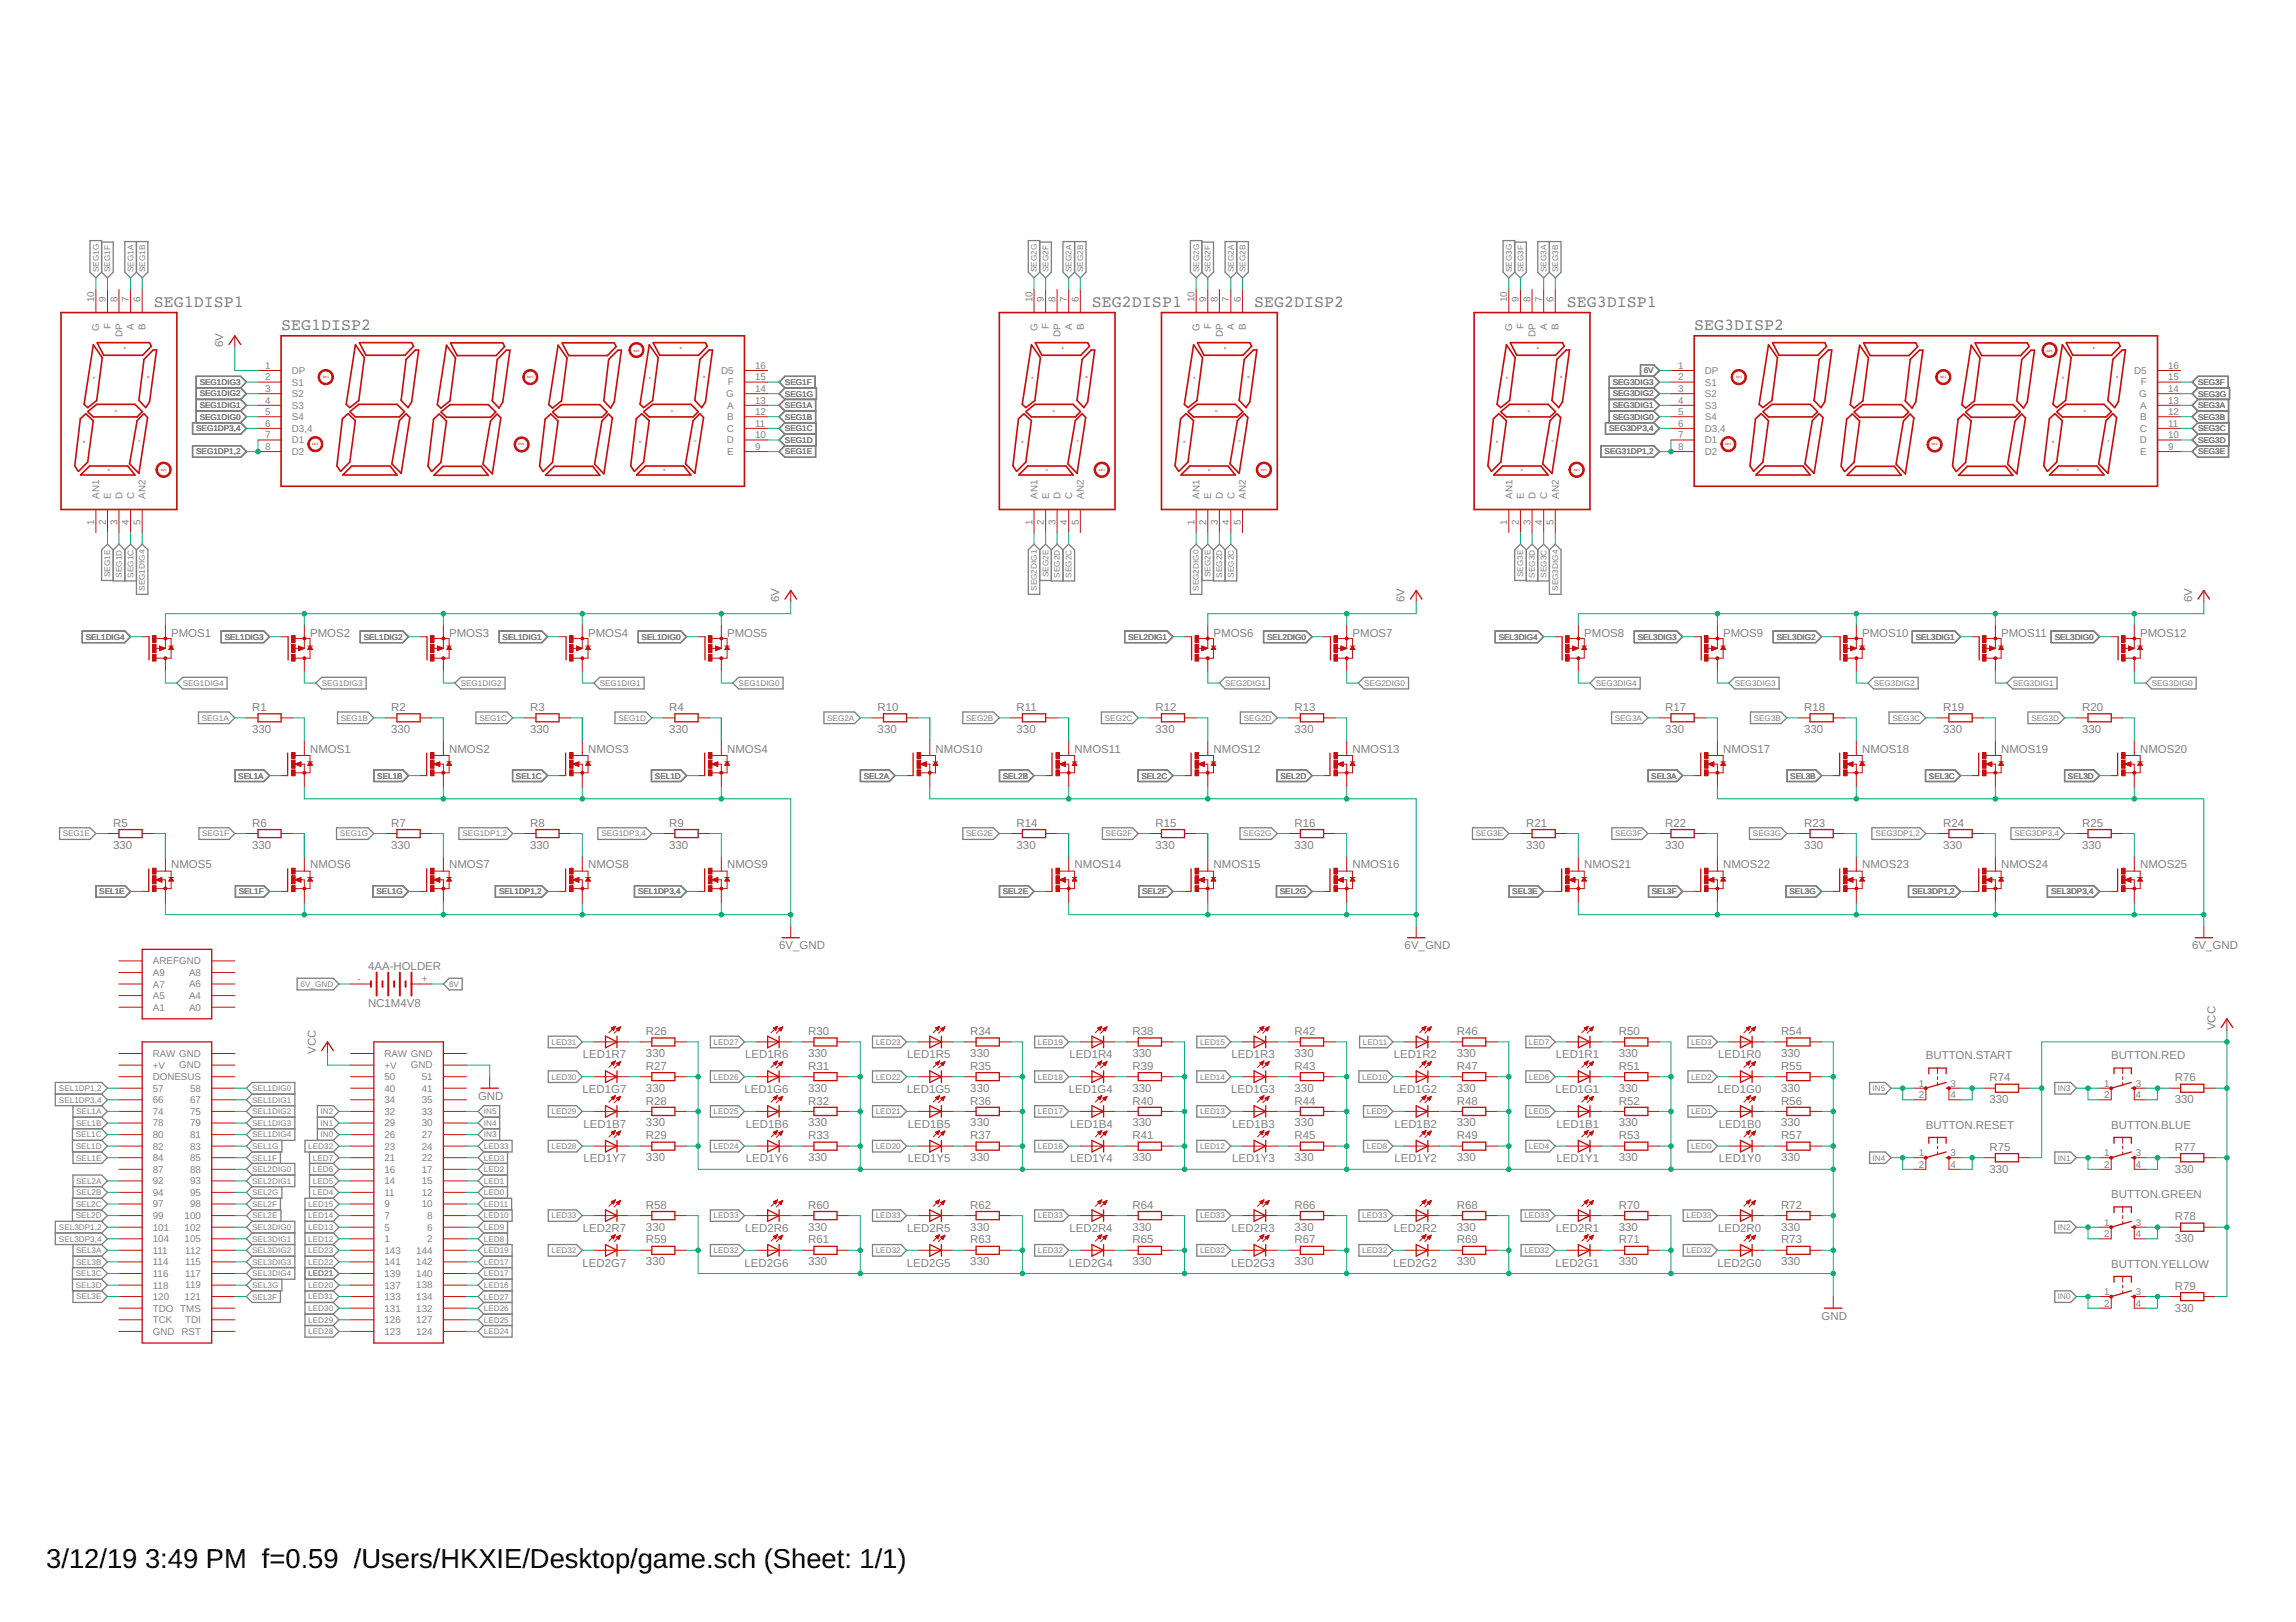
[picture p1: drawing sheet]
<svg xmlns="http://www.w3.org/2000/svg" width="297mm" height="210mm" viewBox="0 0 297 210" stroke-linecap="round" stroke-linejoin="round" font-family="sans-serif">
<defs><g id="words">
<g font-size="3.5">
<text x="6" y="202.9">3/12/19</text>
<text x="18.8" y="202.9">3:49 PM f=0.59 /Users/HKXIE/Desktop/game.sch (Sheet: 1/1)</text>
</g>
<g font-size="2.2" fill="#808080">
<text x="19.9" y="39.7">SEG1DISP1</text>
<text x="141.3" y="39.7">SEG2DISP1</text>
<text x="162.2" y="39.7">SEG2DISP2</text>
<text x="202.7" y="39.7">SEG3DISP1</text>
<text x="36.4" y="42.7">SEG1DISP2</text>
<text x="219.2" y="42.7">SEG3DISP2</text>
</g>
<g font-size="1.5" fill="#808080">
<text x="28.9" y="45" transform="rotate(-90 28.9 45)">6V</text>
<text x="100.8" y="77.9" transform="rotate(-90 100.8 77.9)">6V</text>
<text x="181.7" y="77.9" transform="rotate(-90 181.7 77.9)">6V</text>
<text x="283.6" y="77.9" transform="rotate(-90 283.6 77.9)">6V</text>
<text x="22.1" y="82.4">PMOS1</text>
<text x="40.1" y="82.4">PMOS2</text>
<text x="58.1" y="82.4">PMOS3</text>
<text x="76.1" y="82.4">PMOS4</text>
<text x="94.1" y="82.4">PMOS5</text>
<text x="157" y="82.4">PMOS6</text>
<text x="175" y="82.4">PMOS7</text>
<text x="204.9" y="82.4">PMOS8</text>
<text x="222.9" y="82.4">PMOS9</text>
<text x="240.9" y="82.4">PMOS10</text>
<text x="258.9" y="82.4">PMOS11</text>
<text x="276.9" y="82.4">PMOS12</text>
<text x="32.6" y="94.8">330</text>
<text x="32.6" y="92">R1</text>
<text x="50.6" y="94.8">330</text>
<text x="50.6" y="92">R2</text>
<text x="68.6" y="94.8">330</text>
<text x="68.6" y="92">R3</text>
<text x="86.6" y="94.8">330</text>
<text x="86.6" y="92">R4</text>
<text x="113.5" y="94.8">330</text>
<text x="113.5" y="92">R10</text>
<text x="131.5" y="94.8">330</text>
<text x="131.5" y="92">R11</text>
<text x="149.5" y="94.8">330</text>
<text x="149.5" y="92">R12</text>
<text x="167.5" y="94.8">330</text>
<text x="167.5" y="92">R13</text>
<text x="215.4" y="94.8">330</text>
<text x="215.4" y="92">R17</text>
<text x="233.4" y="94.8">330</text>
<text x="233.4" y="92">R18</text>
<text x="251.4" y="94.8">330</text>
<text x="251.4" y="92">R19</text>
<text x="269.4" y="94.8">330</text>
<text x="269.4" y="92">R20</text>
<text x="40.1" y="97.4">NMOS1</text>
<text x="58.1" y="97.4">NMOS2</text>
<text x="76.1" y="97.4">NMOS3</text>
<text x="94.1" y="97.4">NMOS4</text>
<text x="121" y="97.4">NMOS10</text>
<text x="139" y="97.4">NMOS11</text>
<text x="157" y="97.4">NMOS12</text>
<text x="175" y="97.4">NMOS13</text>
<text x="222.9" y="97.4">NMOS17</text>
<text x="240.9" y="97.4">NMOS18</text>
<text x="258.9" y="97.4">NMOS19</text>
<text x="276.9" y="97.4">NMOS20</text>
<text x="14.6" y="107">R5</text>
<text x="32.6" y="107">R6</text>
<text x="50.6" y="107">R7</text>
<text x="68.6" y="107">R8</text>
<text x="86.6" y="107">R9</text>
<text x="131.5" y="107">R14</text>
<text x="149.5" y="107">R15</text>
<text x="167.5" y="107">R16</text>
<text x="197.5" y="107">R21</text>
<text x="215.4" y="107">R22</text>
<text x="233.4" y="107">R23</text>
<text x="251.4" y="107">R24</text>
<text x="269.4" y="107">R25</text>
<text x="14.6" y="109.8">330</text>
<text x="22.1" y="112.4">NMOS5</text>
<text x="32.6" y="109.8">330</text>
<text x="40.1" y="112.4">NMOS6</text>
<text x="50.6" y="109.8">330</text>
<text x="58.1" y="112.4">NMOS7</text>
<text x="68.6" y="109.8">330</text>
<text x="76.1" y="112.4">NMOS8</text>
<text x="86.6" y="109.8">330</text>
<text x="94.1" y="112.4">NMOS9</text>
<text x="131.5" y="109.8">330</text>
<text x="139" y="112.4">NMOS14</text>
<text x="149.5" y="109.8">330</text>
<text x="157" y="112.4">NMOS15</text>
<text x="167.5" y="109.8">330</text>
<text x="175" y="112.4">NMOS16</text>
<text x="197.5" y="109.8">330</text>
<text x="204.9" y="112.4">NMOS21</text>
<text x="215.4" y="109.8">330</text>
<text x="222.9" y="112.4">NMOS22</text>
<text x="233.4" y="109.8">330</text>
<text x="240.9" y="112.4">NMOS23</text>
<text x="251.4" y="109.8">330</text>
<text x="258.9" y="112.4">NMOS24</text>
<text x="269.4" y="109.8">330</text>
<text x="276.9" y="112.4">NMOS25</text>
<text x="47.6" y="125.5">4AA-HOLDER</text>
<text x="100.8" y="122.9">6V_GND</text>
<text x="181.7" y="122.9">6V_GND</text>
<text x="283.6" y="122.9">6V_GND</text>
<text x="47.6" y="130.3">NC1M4V8</text>
<text x="40.9" y="136.3" transform="rotate(-90 40.9 136.3)">VCC</text>
<text x="75.4" y="136.9">LED1R7</text>
<text x="83.6" y="136.8">330</text>
<text x="83.6" y="134">R26</text>
<text x="96.4" y="136.9">LED1R6</text>
<text x="104.6" y="136.8">330</text>
<text x="104.6" y="134">R30</text>
<text x="117.4" y="136.9">LED1R5</text>
<text x="125.5" y="136.8">330</text>
<text x="125.5" y="134">R34</text>
<text x="138.4" y="136.9">LED1R4</text>
<text x="146.5" y="136.8">330</text>
<text x="146.5" y="134">R38</text>
<text x="159.3" y="136.9">LED1R3</text>
<text x="167.5" y="136.8">330</text>
<text x="167.5" y="134">R42</text>
<text x="180.3" y="136.9">LED1R2</text>
<text x="188.5" y="136.8">330</text>
<text x="188.5" y="134">R46</text>
<text x="201.3" y="136.9">LED1R1</text>
<text x="209.4" y="136.8">330</text>
<text x="209.4" y="134">R50</text>
<text x="222.3" y="136.9">LED1R0</text>
<text x="230.4" y="136.8">330</text>
<text x="230.4" y="134">R54</text>
<text x="249.2" y="137.1">BUTTON.START</text>
<text x="273.1" y="137.1">BUTTON.RED</text>
<text x="286.6" y="133.3" transform="rotate(-90 286.6 133.3)">VCC</text>
<text x="61.8" y="142.3">GND</text>
<text x="75.4" y="141.4">LED1G7</text>
<text x="83.6" y="141.3">330</text>
<text x="83.6" y="138.4">R27</text>
<text x="83.6" y="142.9">R28</text>
<text x="96.3" y="141.4">LED1G6</text>
<text x="104.6" y="141.3">330</text>
<text x="104.6" y="138.4">R31</text>
<text x="104.6" y="142.9">R32</text>
<text x="117.3" y="141.4">LED1G5</text>
<text x="125.5" y="141.3">330</text>
<text x="125.5" y="138.4">R35</text>
<text x="125.5" y="142.9">R36</text>
<text x="138.3" y="141.4">LED1G4</text>
<text x="146.5" y="141.3">330</text>
<text x="146.5" y="138.4">R39</text>
<text x="146.5" y="142.9">R40</text>
<text x="159.3" y="141.4">LED1G3</text>
<text x="167.5" y="141.3">330</text>
<text x="167.5" y="138.4">R43</text>
<text x="167.5" y="142.9">R44</text>
<text x="180.2" y="141.4">LED1G2</text>
<text x="188.5" y="141.3">330</text>
<text x="188.5" y="138.4">R47</text>
<text x="188.5" y="142.9">R48</text>
<text x="201.2" y="141.4">LED1G1</text>
<text x="209.4" y="141.3">330</text>
<text x="209.4" y="138.4">R51</text>
<text x="209.4" y="142.9">R52</text>
<text x="222.2" y="141.4">LED1G0</text>
<text x="230.4" y="141.3">330</text>
<text x="230.4" y="138.4">R55</text>
<text x="230.4" y="142.9">R56</text>
<text x="257.4" y="142.8">330</text>
<text x="257.4" y="139.9">R74</text>
<text x="281.4" y="142.8">330</text>
<text x="281.4" y="139.9">R76</text>
<text x="75.5" y="145.9">LED1B7</text>
<text x="83.6" y="145.8">330</text>
<text x="83.6" y="147.4">R29</text>
<text x="96.5" y="145.9">LED1B6</text>
<text x="104.6" y="145.8">330</text>
<text x="104.6" y="147.4">R33</text>
<text x="117.5" y="145.9">LED1B5</text>
<text x="125.5" y="145.8">330</text>
<text x="125.5" y="147.4">R37</text>
<text x="138.4" y="145.9">LED1B4</text>
<text x="146.5" y="145.8">330</text>
<text x="146.5" y="147.4">R41</text>
<text x="159.4" y="145.9">LED1B3</text>
<text x="167.5" y="145.8">330</text>
<text x="167.5" y="147.4">R45</text>
<text x="180.4" y="145.9">LED1B2</text>
<text x="188.5" y="145.8">330</text>
<text x="188.5" y="147.4">R49</text>
<text x="201.4" y="145.9">LED1B1</text>
<text x="209.4" y="145.8">330</text>
<text x="209.4" y="147.4">R53</text>
<text x="222.3" y="145.9">LED1B0</text>
<text x="230.4" y="145.8">330</text>
<text x="230.4" y="147.4">R57</text>
<text x="249.2" y="146.1">BUTTON.RESET</text>
<text x="257.4" y="148.9">R75</text>
<text x="273.1" y="146.1">BUTTON.BLUE</text>
<text x="281.4" y="148.9">R77</text>
<text x="75.5" y="150.4">LED1Y7</text>
<text x="83.6" y="150.3">330</text>
<text x="96.5" y="150.4">LED1Y6</text>
<text x="104.6" y="150.3">330</text>
<text x="117.5" y="150.4">LED1Y5</text>
<text x="125.5" y="150.3">330</text>
<text x="138.4" y="150.4">LED1Y4</text>
<text x="146.5" y="150.3">330</text>
<text x="159.4" y="150.4">LED1Y3</text>
<text x="167.5" y="150.3">330</text>
<text x="180.4" y="150.4">LED1Y2</text>
<text x="188.5" y="150.3">330</text>
<text x="201.4" y="150.4">LED1Y1</text>
<text x="209.4" y="150.3">330</text>
<text x="222.3" y="150.4">LED1Y0</text>
<text x="230.4" y="150.3">330</text>
<text x="257.4" y="151.8">330</text>
<text x="273.1" y="155.1">BUTTON.GREEN</text>
<text x="281.4" y="151.8">330</text>
<text x="75.4" y="159.4">LED2R7</text>
<text x="83.6" y="159.3">330</text>
<text x="83.6" y="156.4">R58</text>
<text x="83.6" y="160.9">R59</text>
<text x="96.4" y="159.4">LED2R6</text>
<text x="104.6" y="159.3">330</text>
<text x="104.6" y="156.4">R60</text>
<text x="104.6" y="160.9">R61</text>
<text x="117.4" y="159.4">LED2R5</text>
<text x="125.5" y="159.3">330</text>
<text x="125.5" y="156.4">R62</text>
<text x="125.5" y="160.9">R63</text>
<text x="138.4" y="159.4">LED2R4</text>
<text x="146.5" y="159.3">330</text>
<text x="146.5" y="156.4">R64</text>
<text x="146.5" y="160.9">R65</text>
<text x="159.3" y="159.4">LED2R3</text>
<text x="167.5" y="159.3">330</text>
<text x="167.5" y="156.4">R66</text>
<text x="167.5" y="160.9">R67</text>
<text x="180.3" y="159.4">LED2R2</text>
<text x="188.5" y="159.3">330</text>
<text x="188.5" y="156.4">R68</text>
<text x="188.5" y="160.9">R69</text>
<text x="201.3" y="159.4">LED2R1</text>
<text x="209.4" y="159.3">330</text>
<text x="209.4" y="156.4">R70</text>
<text x="209.4" y="160.9">R71</text>
<text x="222.3" y="159.4">LED2R0</text>
<text x="230.4" y="159.3">330</text>
<text x="230.4" y="156.4">R72</text>
<text x="230.4" y="160.9">R73</text>
<text x="281.4" y="160.8">330</text>
<text x="281.4" y="157.9">R78</text>
<text x="75.4" y="163.9">LED2G7</text>
<text x="83.6" y="163.8">330</text>
<text x="96.3" y="163.9">LED2G6</text>
<text x="104.6" y="163.8">330</text>
<text x="117.3" y="163.9">LED2G5</text>
<text x="125.5" y="163.8">330</text>
<text x="138.3" y="163.9">LED2G4</text>
<text x="146.5" y="163.8">330</text>
<text x="159.3" y="163.9">LED2G3</text>
<text x="167.5" y="163.8">330</text>
<text x="180.2" y="163.9">LED2G2</text>
<text x="188.5" y="163.8">330</text>
<text x="201.2" y="163.9">LED2G1</text>
<text x="209.4" y="163.8">330</text>
<text x="222.2" y="163.9">LED2G0</text>
<text x="230.4" y="163.8">330</text>
<text x="273.1" y="164.1">BUTTON.YELLOW</text>
<text x="281.4" y="166.9">R79</text>
<text x="235.7" y="170.8">GND</text>
<text x="281.4" y="169.7">330</text>
</g>
<g font-size="1.3" fill="#808080">
<text x="12.2" y="39.1" transform="rotate(-90 12.2 39.1)">10</text>
<text x="13.7" y="39.1" transform="rotate(-90 13.7 39.1)">9</text>
<text x="15.2" y="39.1" transform="rotate(-90 15.2 39.1)">8</text>
<text x="16.7" y="39.1" transform="rotate(-90 16.7 39.1)">7</text>
<text x="18.2" y="39.1" transform="rotate(-90 18.2 39.1)">6</text>
<text x="133.6" y="39.1" transform="rotate(-90 133.6 39.1)">10</text>
<text x="135.1" y="39.1" transform="rotate(-90 135.1 39.1)">9</text>
<text x="136.6" y="39.1" transform="rotate(-90 136.6 39.1)">8</text>
<text x="138.1" y="39.1" transform="rotate(-90 138.1 39.1)">7</text>
<text x="139.6" y="39.1" transform="rotate(-90 139.6 39.1)">6</text>
<text x="154.5" y="39.1" transform="rotate(-90 154.5 39.1)">10</text>
<text x="156" y="39.1" transform="rotate(-90 156 39.1)">9</text>
<text x="157.5" y="39.1" transform="rotate(-90 157.5 39.1)">8</text>
<text x="159" y="39.1" transform="rotate(-90 159 39.1)">7</text>
<text x="160.5" y="39.1" transform="rotate(-90 160.5 39.1)">6</text>
<text x="195" y="39.1" transform="rotate(-90 195 39.1)">10</text>
<text x="196.5" y="39.1" transform="rotate(-90 196.5 39.1)">9</text>
<text x="198" y="39.1" transform="rotate(-90 198 39.1)">8</text>
<text x="199.5" y="39.1" transform="rotate(-90 199.5 39.1)">7</text>
<text x="201" y="39.1" transform="rotate(-90 201 39.1)">6</text>
<text x="12.8" y="42.8" transform="rotate(-90 12.8 42.8)">G</text>
<text x="14.3" y="42.6" transform="rotate(-90 14.3 42.6)">F</text>
<text x="15.8" y="43.6" transform="rotate(-90 15.8 43.6)">DP</text>
<text x="17.3" y="42.7" transform="rotate(-90 17.3 42.7)">A</text>
<text x="18.8" y="42.7" transform="rotate(-90 18.8 42.7)">B</text>
<text x="34.3" y="47.7">1</text>
<text x="97.7" y="47.7">16</text>
<text x="134.2" y="42.8" transform="rotate(-90 134.2 42.8)">G</text>
<text x="135.7" y="42.6" transform="rotate(-90 135.7 42.6)">F</text>
<text x="137.2" y="43.6" transform="rotate(-90 137.2 43.6)">DP</text>
<text x="138.7" y="42.7" transform="rotate(-90 138.7 42.7)">A</text>
<text x="140.2" y="42.7" transform="rotate(-90 140.2 42.7)">B</text>
<text x="155.2" y="42.8" transform="rotate(-90 155.2 42.8)">G</text>
<text x="156.7" y="42.6" transform="rotate(-90 156.7 42.6)">F</text>
<text x="158.2" y="43.6" transform="rotate(-90 158.2 43.6)">DP</text>
<text x="159.7" y="42.7" transform="rotate(-90 159.7 42.7)">A</text>
<text x="161.2" y="42.7" transform="rotate(-90 161.2 42.7)">B</text>
<text x="195.6" y="42.8" transform="rotate(-90 195.6 42.8)">G</text>
<text x="197.1" y="42.6" transform="rotate(-90 197.1 42.6)">F</text>
<text x="198.6" y="43.6" transform="rotate(-90 198.6 43.6)">DP</text>
<text x="200.1" y="42.7" transform="rotate(-90 200.1 42.7)">A</text>
<text x="201.6" y="42.7" transform="rotate(-90 201.6 42.7)">B</text>
<text x="217.1" y="47.7">1</text>
<text x="280.5" y="47.7">16</text>
<text x="34.3" y="49.2">2</text>
<text x="34.3" y="50.7">3</text>
<text x="34.3" y="52.2">4</text>
<text x="34.3" y="53.7">5</text>
<text x="37.8" y="49.9">S1</text>
<text x="37.8" y="51.4">S2</text>
<text x="37.8" y="52.9">S3</text>
<text x="37.8" y="48.4">DP</text>
<text x="93.3" y="48.4">D5</text>
<text x="93.9" y="51.4">G</text>
<text x="94.1" y="52.9">A</text>
<text x="94.1" y="49.9">F</text>
<text x="97.7" y="53.7">12</text>
<text x="97.7" y="52.2">13</text>
<text x="97.7" y="50.7">14</text>
<text x="97.7" y="49.2">15</text>
<text x="217.1" y="49.2">2</text>
<text x="217.1" y="50.7">3</text>
<text x="217.1" y="52.2">4</text>
<text x="217.1" y="53.7">5</text>
<text x="220.6" y="49.9">S1</text>
<text x="220.6" y="51.4">S2</text>
<text x="220.6" y="52.9">S3</text>
<text x="220.6" y="48.4">DP</text>
<text x="276.1" y="48.4">D5</text>
<text x="276.7" y="51.4">G</text>
<text x="276.9" y="52.9">A</text>
<text x="277" y="49.9">F</text>
<text x="280.5" y="53.7">12</text>
<text x="280.5" y="52.2">13</text>
<text x="280.5" y="50.7">14</text>
<text x="280.5" y="49.2">15</text>
<text x="34.3" y="55.2">6</text>
<text x="34.3" y="56.7">7</text>
<text x="34.3" y="58.2">8</text>
<text x="37.8" y="54.4">S4</text>
<text x="37.8" y="55.9">D3,4</text>
<text x="37.8" y="57.4">D1</text>
<text x="37.8" y="58.9">D2</text>
<text x="94" y="57.4">D</text>
<text x="94" y="55.9">C</text>
<text x="94.1" y="58.9">E</text>
<text x="94.1" y="54.4">B</text>
<text x="97.7" y="58.2">9</text>
<text x="97.7" y="56.7">10</text>
<text x="97.7" y="55.2">11</text>
<text x="217.1" y="55.2">6</text>
<text x="217.1" y="56.7">7</text>
<text x="217.1" y="58.2">8</text>
<text x="220.6" y="54.4">S4</text>
<text x="220.6" y="55.9">D3,4</text>
<text x="220.6" y="57.4">D1</text>
<text x="220.6" y="58.9">D2</text>
<text x="276.8" y="57.4">D</text>
<text x="276.8" y="55.9">C</text>
<text x="276.9" y="58.9">E</text>
<text x="276.9" y="54.4">B</text>
<text x="280.5" y="58.2">9</text>
<text x="280.5" y="56.7">10</text>
<text x="280.5" y="55.2">11</text>
<text x="12.8" y="64.5" transform="rotate(-90 12.8 64.5)">AN1</text>
<text x="14.3" y="64.5" transform="rotate(-90 14.3 64.5)">E</text>
<text x="15.8" y="64.5" transform="rotate(-90 15.8 64.5)">D</text>
<text x="17.3" y="64.5" transform="rotate(-90 17.3 64.5)">C</text>
<text x="18.8" y="64.5" transform="rotate(-90 18.8 64.5)">AN2</text>
<text x="134.2" y="64.5" transform="rotate(-90 134.2 64.5)">AN1</text>
<text x="135.7" y="64.5" transform="rotate(-90 135.7 64.5)">E</text>
<text x="137.2" y="64.5" transform="rotate(-90 137.2 64.5)">D</text>
<text x="138.7" y="64.5" transform="rotate(-90 138.7 64.5)">C</text>
<text x="140.2" y="64.5" transform="rotate(-90 140.2 64.5)">AN2</text>
<text x="155.2" y="64.5" transform="rotate(-90 155.2 64.5)">AN1</text>
<text x="156.7" y="64.5" transform="rotate(-90 156.7 64.5)">E</text>
<text x="158.2" y="64.5" transform="rotate(-90 158.2 64.5)">D</text>
<text x="159.7" y="64.5" transform="rotate(-90 159.7 64.5)">C</text>
<text x="161.2" y="64.5" transform="rotate(-90 161.2 64.5)">AN2</text>
<text x="195.7" y="64.5" transform="rotate(-90 195.7 64.5)">AN1</text>
<text x="197.2" y="64.5" transform="rotate(-90 197.2 64.5)">E</text>
<text x="198.7" y="64.5" transform="rotate(-90 198.7 64.5)">D</text>
<text x="200.2" y="64.5" transform="rotate(-90 200.2 64.5)">C</text>
<text x="201.7" y="64.5" transform="rotate(-90 201.7 64.5)">AN2</text>
<text x="12.2" y="68" transform="rotate(-90 12.2 68)">1</text>
<text x="13.7" y="68" transform="rotate(-90 13.7 68)">2</text>
<text x="15.2" y="68" transform="rotate(-90 15.2 68)">3</text>
<text x="16.7" y="68" transform="rotate(-90 16.7 68)">4</text>
<text x="18.2" y="68" transform="rotate(-90 18.2 68)">5</text>
<text x="133.6" y="68" transform="rotate(-90 133.6 68)">1</text>
<text x="135.1" y="68" transform="rotate(-90 135.1 68)">2</text>
<text x="136.6" y="68" transform="rotate(-90 136.6 68)">3</text>
<text x="138.1" y="68" transform="rotate(-90 138.1 68)">4</text>
<text x="139.6" y="68" transform="rotate(-90 139.6 68)">5</text>
<text x="154.5" y="68" transform="rotate(-90 154.5 68)">1</text>
<text x="156" y="68" transform="rotate(-90 156 68)">2</text>
<text x="157.5" y="68" transform="rotate(-90 157.5 68)">3</text>
<text x="159" y="68" transform="rotate(-90 159 68)">4</text>
<text x="160.5" y="68" transform="rotate(-90 160.5 68)">5</text>
<text x="195" y="68" transform="rotate(-90 195 68)">1</text>
<text x="196.5" y="68" transform="rotate(-90 196.5 68)">2</text>
<text x="198" y="68" transform="rotate(-90 198 68)">3</text>
<text x="199.5" y="68" transform="rotate(-90 199.5 68)">4</text>
<text x="201" y="68" transform="rotate(-90 201 68)">5</text>
<text x="19.8" y="124.8">AREFGND</text>
<text x="19.8" y="130.8">A1</text>
<text x="19.8" y="129.3">A5</text>
<text x="19.8" y="127.8">A7</text>
<text x="19.8" y="126.3">A9</text>
<text x="24.5" y="130.8">A0</text>
<text x="24.5" y="129.3">A4</text>
<text x="24.5" y="127.8">A6</text>
<text x="24.5" y="126.3">A8</text>
<text x="46.2" y="127.1">-</text>
<text x="54.6" y="127.1">+</text>
<text x="19.8" y="136.8">RAW GND</text>
<text x="49.7" y="136.8">RAW GND</text>
<text x="19.8" y="138.3">+V</text>
<text x="19.8" y="141.3">57</text>
<text x="19.8" y="142.8">66</text>
<text x="19.8" y="139.8">DONESUS</text>
<text x="23.2" y="138.3">GND</text>
<text x="24.6" y="141.3">58</text>
<text x="24.6" y="142.8">67</text>
<text x="49.7" y="138.3">+V</text>
<text x="49.7" y="142.8">34</text>
<text x="49.7" y="141.3">40</text>
<text x="49.7" y="139.8">50</text>
<text x="53.2" y="138.3">GND</text>
<text x="54.6" y="142.8">35</text>
<text x="54.6" y="141.3">41</text>
<text x="54.6" y="139.8">51</text>
<text x="248.2" y="140.6">1</text>
<text x="248.2" y="142.1">2</text>
<text x="252.4" y="140.6">3</text>
<text x="252.4" y="142.1">4</text>
<text x="272.2" y="140.6">1</text>
<text x="272.2" y="142.1">2</text>
<text x="276.3" y="140.6">3</text>
<text x="276.3" y="142.1">4</text>
<text x="19.8" y="144.3">74</text>
<text x="19.8" y="145.8">78</text>
<text x="19.8" y="147.3">80</text>
<text x="19.8" y="148.8">82</text>
<text x="24.6" y="144.3">75</text>
<text x="24.6" y="145.8">79</text>
<text x="24.6" y="147.3">81</text>
<text x="24.6" y="148.8">83</text>
<text x="49.7" y="148.8">23</text>
<text x="49.7" y="147.3">26</text>
<text x="49.7" y="145.8">29</text>
<text x="49.7" y="144.3">32</text>
<text x="54.6" y="148.8">24</text>
<text x="54.6" y="147.3">27</text>
<text x="54.6" y="145.8">30</text>
<text x="54.6" y="144.3">33</text>
<text x="248.2" y="149.6">1</text>
<text x="252.4" y="149.6">3</text>
<text x="272.2" y="149.6">1</text>
<text x="276.3" y="149.6">3</text>
<text x="19.8" y="150.3">84</text>
<text x="19.8" y="151.8">87</text>
<text x="19.8" y="153.3">92</text>
<text x="19.8" y="154.8">94</text>
<text x="24.6" y="150.3">85</text>
<text x="24.6" y="151.8">88</text>
<text x="24.6" y="153.3">93</text>
<text x="24.6" y="154.8">95</text>
<text x="49.7" y="154.8">11</text>
<text x="49.7" y="153.3">14</text>
<text x="49.7" y="151.8">16</text>
<text x="49.7" y="150.3">21</text>
<text x="54.6" y="154.8">12</text>
<text x="54.6" y="153.3">15</text>
<text x="54.6" y="151.8">17</text>
<text x="54.6" y="150.3">22</text>
<text x="248.2" y="151.1">2</text>
<text x="252.4" y="151.1">4</text>
<text x="272.2" y="151.1">2</text>
<text x="276.3" y="151.1">4</text>
<text x="19.8" y="156.3">97</text>
<text x="19.8" y="157.8">99</text>
<text x="19.8" y="159.3">101</text>
<text x="19.8" y="160.8">104</text>
<text x="23.9" y="157.7">100</text>
<text x="23.9" y="159.2">102</text>
<text x="23.9" y="160.7">105</text>
<text x="24.6" y="156.3">98</text>
<text x="49.7" y="160.8">1</text>
<text x="49.7" y="159.3">5</text>
<text x="49.7" y="157.8">7</text>
<text x="49.7" y="156.3">9</text>
<text x="54.6" y="156.3">10</text>
<text x="55.3" y="160.7">2</text>
<text x="55.3" y="159.2">6</text>
<text x="55.3" y="157.7">8</text>
<text x="272.2" y="158.6">1</text>
<text x="272.2" y="160.1">2</text>
<text x="276.3" y="158.6">3</text>
<text x="276.3" y="160.1">4</text>
<text x="19.8" y="162.3">111</text>
<text x="19.8" y="163.8">114</text>
<text x="19.8" y="165.2">116</text>
<text x="19.8" y="166.7">118</text>
<text x="24" y="162.2">112</text>
<text x="24" y="163.7">115</text>
<text x="24" y="165.2">117</text>
<text x="24" y="166.7">119</text>
<text x="49.7" y="166.7">137</text>
<text x="49.7" y="165.2">139</text>
<text x="49.7" y="163.8">141</text>
<text x="49.7" y="162.3">143</text>
<text x="53.9" y="166.7">138</text>
<text x="53.9" y="165.2">140</text>
<text x="53.9" y="163.7">142</text>
<text x="53.9" y="162.2">144</text>
<text x="272.2" y="167.6">1</text>
<text x="276.3" y="167.6">3</text>
<text x="19.8" y="168.2">120</text>
<text x="19.8" y="172.7">GND RST</text>
<text x="19.8" y="171.2">TCK</text>
<text x="19.8" y="169.7">TDO TMS</text>
<text x="23.9" y="168.2">121</text>
<text x="24" y="171.2">TDI</text>
<text x="49.7" y="172.7">123</text>
<text x="49.7" y="171.2">126</text>
<text x="49.7" y="169.7">131</text>
<text x="49.7" y="168.2">133</text>
<text x="53.9" y="172.7">124</text>
<text x="53.9" y="171.2">127</text>
<text x="53.9" y="169.7">132</text>
<text x="53.9" y="168.2">134</text>
<text x="272.2" y="169.1">2</text>
<text x="276.3" y="169.1">4</text>
</g>
<g font-size="1.1" fill="#808080">
<text x="12.8" y="35.2" transform="rotate(-90 12.8 35.2)">SEG1G</text>
<text x="14.3" y="35.2" transform="rotate(-90 14.3 35.2)">SEG1F</text>
<text x="17.3" y="35.2" transform="rotate(-90 17.3 35.2)">SEG1A</text>
<text x="18.8" y="35.2" transform="rotate(-90 18.8 35.2)">SEG1B</text>
<text x="134.1" y="35.2" transform="rotate(-90 134.1 35.2)">SEG2G</text>
<text x="135.6" y="35.2" transform="rotate(-90 135.6 35.2)">SEG2F</text>
<text x="138.6" y="35.2" transform="rotate(-90 138.6 35.2)">SEG2A</text>
<text x="140.1" y="35.2" transform="rotate(-90 140.1 35.2)">SEG2B</text>
<text x="155.1" y="35.2" transform="rotate(-90 155.1 35.2)">SEG2G</text>
<text x="156.6" y="35.2" transform="rotate(-90 156.6 35.2)">SEG2F</text>
<text x="159.6" y="35.2" transform="rotate(-90 159.6 35.2)">SEG2A</text>
<text x="161.1" y="35.2" transform="rotate(-90 161.1 35.2)">SEG2B</text>
<text x="195.6" y="35.2" transform="rotate(-90 195.6 35.2)">SEG3G</text>
<text x="197.1" y="35.2" transform="rotate(-90 197.1 35.2)">SEG3F</text>
<text x="200.1" y="35.2" transform="rotate(-90 200.1 35.2)">SEG3A</text>
<text x="201.6" y="35.2" transform="rotate(-90 201.6 35.2)">SEG3B</text>
<text x="25.8" y="52.8">SEG1DIG1</text>
<text x="25.8" y="49.8">SEG1DIG3</text>
<text x="25.8" y="51.3">SEG1DIG2</text>
<text x="101.6" y="52.8">SEG1A</text>
<text x="101.6" y="49.8">SEG1F</text>
<text x="101.6" y="51.3">SEG1G</text>
<text x="208.6" y="49.8">SEG3DIG3</text>
<text x="208.6" y="51.3">SEG3DIG2</text>
<text x="208.6" y="52.8">SEG3DIG1</text>
<text x="212.6" y="48.3">6V</text>
<text x="284.4" y="51.3">SEG3G</text>
<text x="284.4" y="49.8">SEG3F</text>
<text x="284.4" y="52.8">SEG3A</text>
<text x="25.4" y="55.8">SEG1DP3,4</text>
<text x="25.4" y="58.8">SEG1DP1,2</text>
<text x="25.8" y="54.3">SEG1DIG0</text>
<text x="101.6" y="54.3">SEG1B</text>
<text x="101.6" y="55.8">SEG1C</text>
<text x="101.6" y="57.3">SEG1D</text>
<text x="101.6" y="58.8">SEG1E</text>
<text x="207.6" y="58.8">SEG31DP1,2</text>
<text x="208.2" y="55.8">SEG3DP3,4</text>
<text x="208.6" y="54.3">SEG3DIG0</text>
<text x="284.4" y="54.3">SEG3B</text>
<text x="284.4" y="58.8">SEG3E</text>
<text x="284.4" y="57.3">SEG3D</text>
<text x="284.4" y="55.8">SEG3C</text>
<text x="14.3" y="74.7" transform="rotate(-90 14.3 74.7)">SEG1E</text>
<text x="15.8" y="74.7" transform="rotate(-90 15.8 74.7)">SEG1D</text>
<text x="17.3" y="74.7" transform="rotate(-90 17.3 74.7)">SEG1C</text>
<text x="18.8" y="76.5" transform="rotate(-90 18.8 76.5)">SEG1DIG4</text>
<text x="134.1" y="76.5" transform="rotate(-90 134.1 76.5)">SEG2DIG1</text>
<text x="135.6" y="74.7" transform="rotate(-90 135.6 74.7)">SEG2E</text>
<text x="137.1" y="74.7" transform="rotate(-90 137.1 74.7)">SEG2D</text>
<text x="138.6" y="74.7" transform="rotate(-90 138.6 74.7)">SEG2C</text>
<text x="155.1" y="76.5" transform="rotate(-90 155.1 76.5)">SEG2DIG0</text>
<text x="156.6" y="74.7" transform="rotate(-90 156.6 74.7)">SEG2E</text>
<text x="158.1" y="74.7" transform="rotate(-90 158.1 74.7)">SEG2D</text>
<text x="159.6" y="74.7" transform="rotate(-90 159.6 74.7)">SEG2C</text>
<text x="197.1" y="74.7" transform="rotate(-90 197.1 74.7)">SEG3E</text>
<text x="198.6" y="74.7" transform="rotate(-90 198.6 74.7)">SEG3D</text>
<text x="200.1" y="74.7" transform="rotate(-90 200.1 74.7)">SEG3C</text>
<text x="201.6" y="76.5" transform="rotate(-90 201.6 76.5)">SEG3DIG4</text>
<text x="11.1" y="82.8">SEL1DIG4</text>
<text x="29.1" y="82.8">SEL1DIG3</text>
<text x="47" y="82.8">SEL1DIG2</text>
<text x="65" y="82.8">SEL1DIG1</text>
<text x="83" y="82.8">SEL1DIG0</text>
<text x="145.9" y="82.8">SEL2DIG1</text>
<text x="163.9" y="82.8">SEL2DIG0</text>
<text x="193.9" y="82.8">SEL3DIG4</text>
<text x="211.9" y="82.8">SEL3DIG3</text>
<text x="229.9" y="82.8">SEL3DIG2</text>
<text x="247.8" y="82.8">SEL3DIG1</text>
<text x="265.8" y="82.8">SEL3DIG0</text>
<text x="23.6" y="88.8">SEG1DIG4</text>
<text x="41.6" y="88.8">SEG1DIG3</text>
<text x="59.6" y="88.8">SEG1DIG2</text>
<text x="77.6" y="88.8">SEG1DIG1</text>
<text x="95.6" y="88.8">SEG1DIG0</text>
<text x="158.5" y="88.8">SEG2DIG1</text>
<text x="176.5" y="88.8">SEG2DIG0</text>
<text x="206.4" y="88.8">SEG3DIG4</text>
<text x="224.4" y="88.8">SEG3DIG3</text>
<text x="242.4" y="88.8">SEG3DIG2</text>
<text x="260.4" y="88.8">SEG3DIG1</text>
<text x="278.4" y="88.8">SEG3DIG0</text>
<text x="26.1" y="93.3">SEG1A</text>
<text x="44.1" y="93.3">SEG1B</text>
<text x="62" y="93.3">SEG1C</text>
<text x="80" y="93.3">SEG1D</text>
<text x="107" y="93.3">SEG2A</text>
<text x="125" y="93.3">SEG2B</text>
<text x="142.9" y="93.3">SEG2C</text>
<text x="160.9" y="93.3">SEG2D</text>
<text x="208.9" y="93.3">SEG3A</text>
<text x="226.9" y="93.3">SEG3B</text>
<text x="244.8" y="93.3">SEG3C</text>
<text x="262.8" y="93.3">SEG3D</text>
<text x="30.8" y="100.7">SEL1A</text>
<text x="48.8" y="100.7">SEL1B</text>
<text x="66.7" y="100.7">SEL1C</text>
<text x="84.7" y="100.7">SEL1D</text>
<text x="111.7" y="100.7">SEL2A</text>
<text x="129.7" y="100.7">SEL2B</text>
<text x="147.7" y="100.7">SEL2C</text>
<text x="165.6" y="100.7">SEL2D</text>
<text x="213.6" y="100.7">SEL3A</text>
<text x="231.6" y="100.7">SEL3B</text>
<text x="249.6" y="100.7">SEL3C</text>
<text x="267.5" y="100.7">SEL3D</text>
<text x="8.1" y="108.2">SEG1E</text>
<text x="26.2" y="108.2">SEG1F</text>
<text x="44" y="108.2">SEG1G</text>
<text x="59.8" y="108.2">SEG1DP1,2</text>
<text x="77.8" y="108.2">SEG1DP3,4</text>
<text x="125" y="108.2">SEG2E</text>
<text x="143" y="108.2">SEG2F</text>
<text x="160.8" y="108.2">SEG2G</text>
<text x="190.9" y="108.2">SEG3E</text>
<text x="209" y="108.2">SEG3F</text>
<text x="226.8" y="108.2">SEG3G</text>
<text x="242.6" y="108.2">SEG3DP1,2</text>
<text x="260.6" y="108.2">SEG3DP3,4</text>
<text x="12.8" y="115.7">SEL1E</text>
<text x="30.9" y="115.7">SEL1F</text>
<text x="48.7" y="115.7">SEL1G</text>
<text x="64.6" y="115.7">SEL1DP1,2</text>
<text x="82.5" y="115.7">SEL1DP3,4</text>
<text x="129.7" y="115.7">SEL2E</text>
<text x="147.8" y="115.7">SEL2F</text>
<text x="165.6" y="115.7">SEL2G</text>
<text x="195.7" y="115.7">SEL3E</text>
<text x="213.7" y="115.7">SEL3F</text>
<text x="231.5" y="115.7">SEL3G</text>
<text x="247.4" y="115.7">SEL3DP1,2</text>
<text x="265.4" y="115.7">SEL3DP3,4</text>
<text x="38.9" y="127.7">6V_GND</text>
<text x="58.1" y="127.7">6V</text>
<text x="71.3" y="135.2">LED31</text>
<text x="92.3" y="135.2">LED27</text>
<text x="113.3" y="135.2">LED23</text>
<text x="134.3" y="135.2">LED19</text>
<text x="155.3" y="135.2">LED15</text>
<text x="176.3" y="135.2">LED11</text>
<text x="197.8" y="135.2">LED7</text>
<text x="218.8" y="135.2">LED3</text>
<text x="7.6" y="142.7">SEL1DP3,4</text>
<text x="7.6" y="141.2">SEL1DP1,2</text>
<text x="32.6" y="142.7">SEL1DIG1</text>
<text x="32.6" y="141.2">SEL1DIG0</text>
<text x="71.3" y="139.7">LED30</text>
<text x="92.3" y="139.7">LED26</text>
<text x="113.3" y="139.7">LED22</text>
<text x="134.3" y="139.7">LED18</text>
<text x="155.3" y="139.7">LED14</text>
<text x="176.2" y="139.7">LED10</text>
<text x="197.8" y="139.7">LED6</text>
<text x="218.8" y="139.7">LED2</text>
<text x="242.3" y="141.2">IN5</text>
<text x="266.2" y="141.2">IN3</text>
<text x="9.8" y="147.2">SEL1C</text>
<text x="9.8" y="148.7">SEL1D</text>
<text x="9.8" y="144.2">SEL1A</text>
<text x="9.8" y="145.7">SEL1B</text>
<text x="32.6" y="145.7">SEL1DIG3</text>
<text x="32.6" y="147.2">SEL1DIG4</text>
<text x="32.6" y="144.2">SEL1DIG2</text>
<text x="32.6" y="148.7">SEL1G</text>
<text x="39.9" y="148.7">LED32</text>
<text x="41.5" y="144.2">IN2</text>
<text x="41.5" y="145.7">IN1</text>
<text x="41.5" y="147.2">IN0</text>
<text x="62.6" y="147.2">IN3</text>
<text x="62.6" y="145.7">IN4</text>
<text x="62.6" y="144.2">IN5</text>
<text x="62.6" y="148.7">LED33</text>
<text x="71.3" y="144.2">LED29</text>
<text x="71.3" y="148.7">LED28</text>
<text x="92.3" y="148.7">LED24</text>
<text x="92.3" y="144.2">LED25</text>
<text x="113.3" y="148.7">LED20</text>
<text x="113.3" y="144.2">LED21</text>
<text x="134.3" y="148.7">LED16</text>
<text x="134.3" y="144.2">LED17</text>
<text x="155.3" y="148.7">LED12</text>
<text x="155.3" y="144.2">LED13</text>
<text x="176.8" y="144.2">LED9</text>
<text x="176.8" y="148.7">LED8</text>
<text x="197.8" y="144.2">LED5</text>
<text x="197.8" y="148.7">LED4</text>
<text x="218.8" y="144.2">LED1</text>
<text x="218.8" y="148.7">LED0</text>
<text x="9.8" y="150.2">SEL1E</text>
<text x="9.8" y="153.2">SEL2A</text>
<text x="9.8" y="154.7">SEL2B</text>
<text x="32.6" y="150.2">SEL1F</text>
<text x="32.6" y="153.2">SEL2DIG1</text>
<text x="32.6" y="151.7">SEL2DIG0</text>
<text x="32.6" y="154.7">SEL2G</text>
<text x="40.5" y="150.2">LED7</text>
<text x="40.5" y="151.7">LED6</text>
<text x="40.5" y="153.2">LED5</text>
<text x="40.5" y="154.7">LED4</text>
<text x="62.6" y="150.2">LED3</text>
<text x="62.6" y="151.7">LED2</text>
<text x="62.6" y="153.2">LED1</text>
<text x="62.6" y="154.7">LED0</text>
<text x="242.3" y="150.2">IN4</text>
<text x="266.2" y="150.2">IN1</text>
<text x="7.6" y="159.2">SEL3DP1,2</text>
<text x="7.6" y="160.7">SEL3DP3,4</text>
<text x="9.8" y="156.2">SEL2C</text>
<text x="9.8" y="157.7">SEL2D</text>
<text x="32.6" y="157.7">SEL2E</text>
<text x="32.6" y="156.2">SEL2F</text>
<text x="32.6" y="160.7">SEL3DIG1</text>
<text x="32.6" y="159.2">SEL3DIG0</text>
<text x="39.9" y="160.7">LED12</text>
<text x="39.9" y="159.2">LED13</text>
<text x="39.9" y="157.7">LED14</text>
<text x="39.9" y="156.2">LED15</text>
<text x="62.6" y="157.7">LED10</text>
<text x="62.6" y="156.2">LED11</text>
<text x="62.6" y="159.2">LED9</text>
<text x="62.6" y="160.7">LED8</text>
<text x="71.3" y="157.7">LED33</text>
<text x="92.3" y="157.7">LED33</text>
<text x="113.3" y="157.7">LED33</text>
<text x="134.3" y="157.7">LED33</text>
<text x="155.3" y="157.7">LED33</text>
<text x="176.2" y="157.7">LED33</text>
<text x="197.2" y="157.7">LED33</text>
<text x="218.2" y="157.7">LED33</text>
<text x="266.2" y="159.2">IN2</text>
<text x="9.8" y="165.2">SEL3C</text>
<text x="9.8" y="166.7">SEL3D</text>
<text x="9.8" y="162.2">SEL3A</text>
<text x="9.8" y="163.7">SEL3B</text>
<text x="32.6" y="165.2">SEL3DIG4</text>
<text x="32.6" y="163.7">SEL3DIG3</text>
<text x="32.6" y="162.2">SEL3DIG2</text>
<text x="32.6" y="166.7">SEL3G</text>
<text x="39.9" y="166.7">LED20</text>
<text x="39.9" y="165.2">LED21</text>
<text x="39.9" y="163.7">LED22</text>
<text x="39.9" y="162.2">LED23</text>
<text x="62.6" y="166.7">LED16</text>
<text x="62.6" y="163.7">LED17</text>
<text x="62.6" y="165.2">LED17</text>
<text x="62.6" y="162.2">LED19</text>
<text x="71.3" y="162.2">LED32</text>
<text x="92.3" y="162.2">LED32</text>
<text x="113.3" y="162.2">LED32</text>
<text x="134.3" y="162.2">LED32</text>
<text x="155.3" y="162.2">LED32</text>
<text x="176.2" y="162.2">LED32</text>
<text x="197.2" y="162.2">LED32</text>
<text x="218.2" y="162.2">LED32</text>
<text x="9.8" y="168.2">SEL3E</text>
<text x="32.6" y="168.2">SEL3F</text>
<text x="39.9" y="168.2">LED31</text>
<text x="39.9" y="169.7">LED30</text>
<text x="39.9" y="171.2">LED29</text>
<text x="39.9" y="172.7">LED28</text>
<text x="62.6" y="172.7">LED24</text>
<text x="62.6" y="168.2">LED27</text>
<text x="62.6" y="169.7">LED26</text>
<text x="62.6" y="171.2">LED25</text>
<text x="266.2" y="168.2">IN0</text>
</g>
<g font-size=".5" fill="#c90d0c">
<text x="16" y="45.2">A</text>
<text x="82" y="45.5">DP5</text>
<text x="87.9" y="45.2">A</text>
<text x="137.4" y="45.2">A</text>
<text x="158.4" y="45.2">A</text>
<text x="198.8" y="45.2">A</text>
<text x="264.8" y="45.5">DP5</text>
<text x="270.8" y="45.2">A</text>
<text x="12.1" y="49.1">F</text>
<text x="14.8" y="53.3">G</text>
<text x="19" y="48.9">B</text>
<text x="41.8" y="49">DP1</text>
<text x="68.2" y="49">DP3</text>
<text x="84" y="49.1">F</text>
<text x="86.8" y="53.3">G</text>
<text x="91" y="48.9">B</text>
<text x="133.4" y="49.1">F</text>
<text x="136.2" y="53.3">G</text>
<text x="140.4" y="48.9">B</text>
<text x="154.4" y="49.1">F</text>
<text x="157.2" y="53.3">G</text>
<text x="161.4" y="48.9">B</text>
<text x="194.9" y="49.1">F</text>
<text x="197.7" y="53.3">G</text>
<text x="201.9" y="48.9">B</text>
<text x="224.6" y="49">DP1</text>
<text x="251" y="49">DP3</text>
<text x="266.8" y="49.1">F</text>
<text x="269.6" y="53.3">G</text>
<text x="273.8" y="48.9">B</text>
<text x="10.8" y="57.3">E</text>
<text x="17.9" y="57.2">C</text>
<text x="40.4" y="57.6">DP2</text>
<text x="67.1" y="57.6">DP4</text>
<text x="82.7" y="57.3">E</text>
<text x="89.9" y="57.2">C</text>
<text x="132.1" y="57.3">E</text>
<text x="139.3" y="57.2">C</text>
<text x="153.1" y="57.3">E</text>
<text x="160.3" y="57.2">C</text>
<text x="193.6" y="57.3">E</text>
<text x="200.7" y="57.2">C</text>
<text x="223.2" y="57.6">DP2</text>
<text x="249.9" y="57.6">DP4</text>
<text x="265.5" y="57.3">E</text>
<text x="272.7" y="57.2">C</text>
<text x="13.9" y="61">D</text>
<text x="20.8" y="61">DP1</text>
<text x="85.9" y="61">D</text>
<text x="135.3" y="61">D</text>
<text x="142.2" y="61">DP1</text>
<text x="156.3" y="61">D</text>
<text x="163.1" y="61">DP1</text>
<text x="196.7" y="61">D</text>
<text x="203.6" y="61">DP1</text>
<text x="268.7" y="61">D</text>
</g>
</g></defs>
<g fill="none" stroke="#808080" stroke-width=".17">
<path d="M11.6 31.1h1.5v4.1l-.7 .8-.8-.8zM13.1 31.3h1.5v3.9l-.7 .8-.8-.8M16.2 31.3h2.9v3.9l-.7 .8-.7-.8-.8 .8-.7-.8zM17.7 31.3v3.9M133 31.1h1.5v4.1l-.7 .8-.8-.8zM134.5 31.3h1.5v3.9l-.7 .8-.8-.8M137.5 31.3h3v3.9l-.7 .8-.8-.8-.7 .8-.8-.8zM139 31.3v3.9M154 31.1h1.5v4.1l-.8 .8-.7-.8zM155.5 31.3h1.5v3.9l-.7 .8-.8-.8M158.5 31.3h3v3.9l-.8 .8-.7-.8-.8 .8-.7-.8zM160 31.3v3.9"/>
<path d="M194.5 31.1h1.5v4.1l-.8 .8-.7-.8zM196 31.3h1.5v3.9l-.8 .8-.7-.8M198.9 31.3h3.1v3.9l-.8 .8-.8-.8-.7 .8-.8-.8zM200.4 31.3v3.9M24.9 54.7h6.2l.8 .7-.8 .8h-6.2zM24.9 57.7h6.2l.8 .7-.8 .8h-6.2zM25.4 51.7h5.7M25.4 53.2h5.7M25.4 50.2h5.7M31.1 50.2l.8-.8-.8-.7h-5.7v6M31.1 51.7l.8 .8-.8 .7M31.1 50.2l.8 .7-.8 .8"/>
<path d="M31.1 53.2l.8 .7-.8 .8M101.6 51.7l-.8 .8 .8 .7M101.6 50.2h4v1.5h-4M101.6 53.2h3.9M101.6 57.7l-.8 .7 .8 .8h3.9v-1.5M101.6 53.2l-.8 .7 .8 .8M101.6 54.7h4v3h-4M101.6 54.7l-.8 .7 .8 .8M101.6 56.2h4M101.6 56.2l-.8 .7 .8 .8M101.6 50.2l-.8-.8 .8-.7h3.9v1.5M101.6 50.2l-.8 .7 .8 .8"/>
<path d="M105.5 51.7v3M207.1 57.7h6.8l.8 .7-.8 .8h-6.8zM207.7 54.7h6.2l.8 .7-.8 .8h-6.2zM208.2 51.7h5.7M208.2 53.2h5.7M208.2 50.2h5.7M212.2 48.7v-1.5h1.7l.8 .7-.8 .8M213.9 48.7h-5.7v6M213.9 48.7l.8 .7-.8 .8M213.9 50.2l.8 .7-.8 .8M213.9 51.7l.8 .8-.8 .7M213.9 53.2l.8 .7-.8 .8"/>
<path d="M284.4 50.2h4v1.5h-4M284.4 53.2h3.9M284.4 54.7h4v3h-4M284.4 56.2h4M284.4 57.7l-.8 .7 .8 .8h3.9v-1.5M284.4 50.2l-.8-.8 .8-.7h3.9v1.5M284.4 50.2l-.8 .7 .8 .8M284.4 51.7l-.8 .8 .8 .7M284.4 53.2l-.8 .7 .8 .8M284.4 56.2l-.8 .7 .8 .8M284.4 54.7l-.8 .7 .8 .8M288.3 51.7v3"/>
<path d="M14.6 71.2v4h3.1M14.6 71.2l.8-.8 .8 .8M14.6 71.2l-.7-.8-.8 .8v3.9h1.5M16.2 71.2v4M16.2 71.2l.7-.8 .8 .8M17.7 71.2l.7-.8 .7 .8v5.7h-1.4zM133 71.2l.8-.8 .7 .8v5.7h-1.5zM134.5 75.1h1.5M134.5 71.2l.8-.8 .7 .8M136 71.2v4h3v-4l-.7-.8-.8 .8M136 71.2l.8-.8 .7 .8M137.5 71.2v4"/>
<path d="M154 71.2l.7-.8 .8 .8v5.7h-1.5zM155.5 75.1h1.5M155.5 71.2l.8-.8 .7 .8M157 71.2v4h3v-4l-.8-.8-.7 .8M157 71.2l.8-.8 .7 .8M158.5 71.2v4M197.5 71.2v4h2.9M197.5 71.2l-.8-.8-.7 .8v3.9h1.5M197.5 71.2l.7-.8 .7 .8M198.9 71.2v4M198.9 71.2l.8-.8 .7 .8M200.4 71.2l.8-.8 .8 .8v5.7h-1.6z"/>
<path d="M10.6 81.7h5.6l.7 .7-.7 .8h-5.6zM22.9 88.4l.7-.7h5.8v1.5h-5.8zM25.7 92.1h3.9l.8 .8-.8 .7h-3.9zM28.6 81.7h5.5l.8 .7-.8 .8h-5.5zM30.4 99.6h3.7l.8 .8-.8 .7h-3.7zM41.6 87.7h5.8v1.5h-5.8l-.7-.8zM43.7 92.1h3.9l.8 .8-.8 .7h-3.9zM46.6 81.7h5.5l.8 .7-.8 .8h-5.5zM48.4 99.6h3.7l.8 .8-.8 .7h-3.7zM58.8 88.4l.8-.7h5.7v1.5h-5.7zM61.6 92.1h4l.7 .8-.7 .7h-4zM64.6 81.7h5.5l.7 .7-.7 .8h-5.5z"/>
<path d="M66.3 99.6h3.8l.7 .8-.7 .7h-3.8zM76.8 88.4l.8-.7h5.7v1.5h-5.7zM79.6 92.1h4l.7 .8-.7 .7h-4zM82.6 81.7h5.5l.7 .7-.7 .8h-5.5zM84.3 99.6h3.8l.7 .8-.7 .7h-3.8zM94.8 88.4l.8-.7h5.7v1.5h-5.7zM106.6 92.1h4l.7 .8-.7 .7h-4zM111.3 99.6h3.7l.8 .8-.8 .7h-3.7zM124.6 92.1h3.9l.8 .8-.8 .7h-3.9zM129.3 99.6h3.7l.8 .8-.8 .7h-3.7zM142.5 92.1h4l.8 .8-.8 .7h-4zM145.5 81.7h5.5l.7 .7-.7 .8h-5.5z"/>
<path d="M147.2 99.6h3.8l.7 .8-.7 .7h-3.8zM158.5 87.7h5.7v1.5h-5.7l-.7-.8zM160.5 92.1h4l.7 .8-.7 .7h-4zM163.5 81.7h5.5l.7 .7-.7 .8h-5.5zM165.2 99.6h3.8l.7 .8-.7 .7h-3.8zM176.5 87.7h5.7v1.5h-5.7l-.8-.8zM193.4 81.7h5.5l.8 .7-.8 .8h-5.5zM206.4 87.7h5.8v1.5h-5.8l-.7-.8zM208.5 92.1h3.9l.8 .8-.8 .7h-3.9zM211.4 81.7h5.5l.8 .7-.8 .8h-5.5zM213.2 99.6h3.7l.8 .8-.8 .7h-3.7zM223.7 88.4l.7-.7h5.8v1.5h-5.8z"/>
<path d="M226.5 92.1h3.9l.8 .8-.8 .7h-3.9zM229.4 81.7h5.5l.8 .7-.8 .8h-5.5zM231.2 99.6h3.7l.8 .8-.8 .7h-3.7zM242.4 87.7h5.8v1.5h-5.8l-.7-.8zM244.4 92.1h4l.8 .8-.8 .7h-4zM247.4 81.7h5.5l.7 .7-.7 .8h-5.5zM249.1 99.6h3.8l.7 .8-.7 .7h-3.8zM259.6 88.4l.8-.7h5.7v1.5h-5.7zM262.4 92.1h4l.7 .8-.7 .7h-4zM265.4 81.7h5.5l.7 .7-.7 .8h-5.5zM267.1 99.6h3.8l.7 .8-.7 .7h-3.8zM277.6 88.4l.8-.7h5.7v1.5h-5.7z"/>
<path d="M7.7 107.1h3.9l.8 .8-.8 .7h-3.9zM12.4 114.6h3.8l.7 .8-.7 .7h-3.8zM25.7 107.1h3.9l.8 .8-.8 .7h-3.9zM30.5 114.6h3.6l.8 .8-.8 .7h-3.6zM43.5 107.1h4.1l.8 .8-.8 .7h-4.1zM48.3 114.6h3.8l.8 .8-.8 .7h-3.8zM59.4 107.1h6.2l.7 .8-.7 .7h-6.2zM64.1 114.6h6l.7 .8-.7 .7h-6zM77.3 107.1h6.3l.7 .8-.7 .7h-6.3zM82.1 114.6h6l.7 .8-.7 .7h-6zM124.6 107.1h3.9l.8 .8-.8 .7h-3.9zM129.3 114.6h3.7l.8 .8-.8 .7h-3.7z"/>
<path d="M142.6 107.1h3.9l.8 .8-.8 .7h-3.9zM147.3 114.6h3.7l.7 .8-.7 .7h-3.7zM160.4 107.1h4.1l.7 .8-.7 .7h-4.1zM165.1 114.6h3.9l.7 .8-.7 .7h-3.9zM190.5 107.1h4l.7 .8-.7 .7h-4zM195.2 114.6h3.7l.8 .8-.8 .7h-3.7zM208.5 107.1h3.9l.8 .8-.8 .7h-3.9zM213.3 114.6h3.6l.8 .8-.8 .7h-3.6zM226.3 107.1h4.1l.8 .8-.8 .7h-4.1zM231.1 114.6h3.8l.8 .8-.8 .7h-3.8zM242.2 107.1h6.2l.8 .8-.8 .7h-6.2zM246.9 114.6h6l.7 .8-.7 .7h-6z"/>
<path d="M260.2 107.1h6.2l.7 .8-.7 .7h-6.2zM264.9 114.6h6l.7 .8-.7 .7h-6zM38.4 126.6h4.7l.8 .7-.8 .8h-4.7zM57.4 127.3l.7-.7h1.7v1.5h-1.7zM70.9 138.6h3.7l.7 .7-.7 .8h-3.7zM70.9 134.1h3.7l.7 .7-.7 .8h-3.7zM91.9 138.6h3.7l.7 .7-.7 .8h-3.7zM91.9 134.1h3.7l.7 .7-.7 .8h-3.7zM112.9 138.6h3.6l.8 .7-.8 .8h-3.6zM112.9 134.1h3.6l.8 .7-.8 .8h-3.6zM133.9 138.6h3.6l.8 .7-.8 .8h-3.6zM133.9 134.1h3.6l.8 .7-.8 .8h-3.6z"/>
<path d="M154.8 138.6h3.7l.7 .7-.7 .8h-3.7zM154.8 134.1h3.7l.7 .7-.7 .8h-3.7zM175.8 138.6h3.7l.7 .7-.7 .8h-3.7zM175.9 134.1h3.6l.7 .7-.7 .8h-3.6zM197.4 138.6h3l.8 .7-.8 .8h-3zM197.4 134.1h3l.8 .7-.8 .8h-3zM218.4 138.6h3l.8 .7-.8 .8h-3zM218.4 134.1h3l.8 .7-.8 .8h-3zM7.2 159.6h5.9M7.2 141.6h5.9M9.4 156.6h3.7M9.4 147.6h3.7"/>
<path d="M9.4 144.6h3.7M9.4 149.1v1.5h3.7l.8-.8-.8-.7M9.4 143.1v3M9.4 153.6h3.7M13.1 141.6l.8-.8-.8-.7h-5.9v3h5.9M13.1 158.1h-5.9v3h5.9M13.1 155.1h-3.7v3M13.1 146.1h-3.7v3h3.7M13.1 141.6l.8 .7-.8 .8M13.1 153.6l.8-.8-.8-.7h-3.7v3M13.1 143.1l.8 .7-.8 .8M13.1 144.6l.8 .7-.8 .8"/>
<path d="M13.1 146.1l.8 .7-.8 .8M13.1 147.6l.8 .7-.8 .8M13.1 153.6l.8 .7-.8 .8M13.1 155.1l.8 .7-.8 .8M13.1 156.6l.8 .7-.8 .8M13.1 158.1l.8 .7-.8 .8M13.1 159.6l.8 .7-.8 .8M32.6 141.6l-.7-.8 .7-.7h5.5v7.5h-5.5M32.6 156.6h3.7v1.5M32.6 158.1h5.5v7.4h-5.5M32.6 159.6h5.5M32.6 144.6h5.5"/>
<path d="M32.6 143.1h5.5M32.6 141.6h5.5M32.6 146.1h5.5M32.6 150.6h5.5v3h-5.5M32.6 144.6l-.7 .7 .7 .8M32.6 146.1l-.7 .7 .7 .8M32.6 143.1l-.7 .7 .7 .8M32.6 141.6l-.7 .7 .7 .8M32.6 147.6l-.7 .7 .7 .8M32.6 149.1l-.7 .7 .7 .8M32.6 152.1l-.7 .7 .7 .8M32.6 152.1h5.5"/>
<path d="M32.6 150.6l-.7 .7 .7 .8M32.6 156.6l-.7 .7 .7 .8M32.6 155.1l-.7 .7 .7 .8M32.6 153.6l-.7 .7 .7 .8M32.6 159.6l-.7 .7 .7 .8M32.6 158.1l-.7 .7 .7 .8M36.3 149.1v1.5M36.3 155.1v1.5M36.5 153.6v1.5h-3.9M36.5 147.6v1.5h-3.9M39.5 156.6h3.6M39.5 158.1h3.6"/>
<path d="M39.5 159.6h3.6M40 150.6h3.1M40 152.1h3.1M40 153.6h3.1M40 149.1v6M41.1 144.6h2M41.1 146.1h2M43.1 155.1h-3.6v17.9h3.6l.8-.7-.8-.8M43.1 147.6h-3.6v1.5h3.6M43.1 159.6l.8 .7-.8 .8M43.1 144.6l.8-.8-.8-.7h-2v4.5M43.1 158.1l.8 .7-.8 .8"/>
<path d="M43.1 156.6l.8 .7-.8 .8M43.1 155.1l.8 .7-.8 .8M43.1 144.6l.8 .7-.8 .8M43.1 150.6l.8 .7-.8 .8M43.1 149.1l.8 .7-.8 .8M43.1 146.1l.8 .7-.8 .8M43.1 152.1l.8 .7-.8 .8M43.1 153.6l.8 .7-.8 .8M43.1 147.6l.8 .7-.8 .8M62.6 156.6l-.8 .7 .8 .8M62.6 156.6h3.7v1.5h-3.7M62.6 147.6h3.7v1.5h-3.7"/>
<path d="M62.6 155.1l-.8 .7 .8 .8M62.6 155.1h3.6v1.5M62.6 159.6h3.1M62.6 144.6h2M62.6 144.6l-.8-.8 .8-.7h2v4.5M62.6 147.6l-.8 .7 .8 .8M62.6 146.1l-.8 .7 .8 .8M62.6 146.1h2M62.6 150.6h3.1M62.6 144.6l-.8 .7 .8 .8M62.6 152.1h3.1M62.6 153.6h3.1"/>
<path d="M62.6 153.6l-.8 .7 .8 .8M62.6 158.1l-.8 .7 .8 .8M62.6 159.6l-.8 .7 .8 .8M62.6 149.1l-.8 .7 .8 .8M62.6 150.6l-.8 .7 .8 .8M62.6 152.1l-.8 .7 .8 .8M65.7 149.1v6M65.7 158.1v3M70.9 143.1h3.7l.7 .7-.7 .8h-3.7zM70.9 156.6h3.7l.7 .7-.7 .8h-3.7zM70.9 147.6h3.7l.7 .7-.7 .8h-3.7zM91.9 156.6h3.7l.7 .7-.7 .8h-3.7z"/>
<path d="M91.9 147.6h3.7l.7 .7-.7 .8h-3.7zM91.9 143.1h3.7l.7 .7-.7 .8h-3.7zM112.9 156.6h3.6l.8 .7-.8 .8h-3.6zM112.9 147.6h3.6l.8 .7-.8 .8h-3.6zM112.9 143.1h3.6l.8 .7-.8 .8h-3.6zM133.9 156.6h3.6l.8 .7-.8 .8h-3.6zM133.9 147.6h3.6l.8 .7-.8 .8h-3.6zM133.9 143.1h3.6l.8 .7-.8 .8h-3.6zM154.8 156.6h3.7l.7 .7-.7 .8h-3.7zM154.8 147.6h3.7l.7 .7-.7 .8h-3.7zM154.8 143.1h3.7l.7 .7-.7 .8h-3.7zM175.8 156.6h3.7l.7 .7-.7 .8h-3.7z"/>
<path d="M176.4 147.6h3.1l.7 .7-.7 .8h-3.1zM176.4 143.1h3.1l.7 .7-.7 .8h-3.1zM196.8 156.6h3.6l.8 .7-.8 .8h-3.6zM197.4 147.6h3l.8 .7-.8 .8h-3zM197.4 143.1h3l.8 .7-.8 .8h-3zM217.8 156.6h3.6l.8 .7-.8 .8h-3.6zM218.4 147.6h3l.8 .7-.8 .8h-3zM218.4 143.1h3l.8 .7-.8 .8h-3zM241.9 140.1h2l.8 .7-.8 .8h-2zM241.9 149.1h2l.8 .7-.8 .8h-2zM265.8 140.1h2.1l.7 .7-.7 .8h-2.1zM265.8 158.1h2.1l.7 .7-.7 .8h-2.1z"/>
<path d="M265.8 149.1h2.1l.7 .7-.7 .8h-2.1zM9.4 165.5h3.7M9.4 162.6h3.7M9.4 167v1.6h3.7l.8-.8-.8-.8M9.4 161.1v2.9M13.1 164h-3.7v3h3.7M13.1 161.1l.8 .7-.8 .8M13.1 162.6l.8 .7-.8 .7M13.1 164l.8 .8-.8 .7M13.1 165.5l.8 .8-.8 .7M32.6 161.1h5.5M32.6 162.6h5.5"/>
<path d="M32.6 164h5.5M32.6 167l-.7 .8 .7 .8h3.7v-1.6M32.6 164l-.7 .8 .7 .7M32.6 162.6l-.7 .7 .7 .7M32.6 161.1l-.7 .7 .7 .8M32.6 165.5l-.7 .8 .7 .7M36.5 165.5v1.5h-3.9M39.5 161.1h3.6M39.5 165.5h3.6M39.5 167h3.6M39.5 162.6h3.6M39.5 164h3.6"/>
<path d="M39.5 171.5h3.6M39.5 168.6h3.6M39.5 170.1h3.6M43.1 165.5l.8 .8-.8 .7M43.1 164l.8 .8-.8 .7M43.1 162.6l.8 .7-.8 .7M43.1 161.1l.8 .7-.8 .8M43.1 167l.8 .8-.8 .8M43.1 168.6l.8 .7-.8 .8M43.1 170.1l.8 .7-.8 .7M62.6 161.1h3.7v11.9h-3.7l-.8-.7 .8-.8M62.6 165.5l-.8 .8 .8 .7"/>
<path d="M62.6 165.5h3.7M62.6 167h3.7M62.6 162.6l-.8 .7 .8 .7M62.6 162.6h3.7M62.6 164h3.7M62.6 164l-.8 .8 .8 .7M62.6 161.1l-.8 .7 .8 .8M62.6 171.5h3.7M62.6 168.6h3.7M62.6 170.1h3.7M62.6 167l-.8 .8 .8 .8M62.6 168.6l-.8 .7 .8 .8"/>
<path d="M62.6 170.1l-.8 .7 .8 .7M70.9 161.1h3.7l.7 .7-.7 .8h-3.7zM91.9 161.1h3.7l.7 .7-.7 .8h-3.7zM112.9 161.1h3.6l.8 .7-.8 .8h-3.6zM133.9 161.1h3.6l.8 .7-.8 .8h-3.6zM154.8 161.1h3.7l.7 .7-.7 .8h-3.7zM175.8 161.1h3.7l.7 .7-.7 .8h-3.7zM196.8 161.1h3.6l.8 .7-.8 .8h-3.6zM217.8 161.1h3.6l.8 .7-.8 .8h-3.6zM265.8 167h2.1l.7 .8-.7 .8h-2.1z"/>
</g>
<g fill="none" stroke="#c90d0c" stroke-width=".17">
<path d="M29.6 44.6l.8-1.1 .7 1.1M101.6 77.5l.7-1.1 .8 1.1M182.5 77.5l.7-1.1 .8 1.1M284.4 77.5l.7-1.1 .8 1.1M19.3 82.4v3M33.4 92.4h3v1h-3zM37.2 97.5v2.9M37.3 82.4v3M51.4 92.4h3v1h-3zM55.2 97.5v2.9M55.2 82.4v3M69.3 92.4h3v1h-3z"/>
<path d="M73.2 97.5v2.9M73.2 82.4v3M87.3 92.4h3v1h-3zM91.2 97.5v2.9M91.2 82.4v3M114.3 92.4h3v1h-3zM118.1 97.5v2.9M132.3 92.4h3v1h-3zM136.1 97.5v2.9M150.3 92.4h2.9v1h-2.9zM154.1 97.5v2.9M154.2 82.4v3"/>
<path d="M168.2 92.4h3v1h-3zM172.1 97.5v2.9M172.1 82.4v3M202.1 82.4v3M216.2 92.4h3v1h-3zM220 97.5v2.9M220.1 82.4v3M234.2 92.4h3v1h-3zM238 97.5v2.9M238.1 82.4v3M252.1 92.4h3v1h-3zM256 97.5v2.9"/>
<path d="M256.1 82.4v3M270.1 92.4h3v1h-3zM274 97.5v2.9M274 82.4v3M15.4 107.4h3v1h-3zM19.2 112.4v3M33.4 107.4h3v1h-3zM37.2 112.4v3M51.4 107.4h3v1h-3zM55.2 112.4v3M69.3 107.4h3v1h-3zM73.2 112.4v3"/>
<path d="M87.3 107.4h3v1h-3zM91.2 112.4v3M132.3 107.4h3v1h-3zM136.1 112.4v3M150.3 107.4h2.9v1h-2.9zM154.1 112.4v3M168.2 107.4h3v1h-3zM172.1 112.4v3M198.2 107.4h3v1h-3zM202 112.4v3M216.2 107.4h3v1h-3zM220 112.4v3"/>
<path d="M234.2 107.4h3v1h-3zM238 112.4v3M252.1 107.4h3v1h-3zM256 112.4v3M270.1 107.4h3v1h-3zM274 112.4v3M18.4 122.9h9v8.9h-9zM18.4 134.8h9v39h-9zM41.6 136l.8-1.2 .7 1.2M48.4 134.8h9v39h-9zM78.3 134.1l1.5 .7-1.5 .8zM78.3 138.6l1.5 .7-1.5 .8z"/>
<path d="M79.8 134.1v1.5M79.8 138.6v1.5M84.3 134.3h3v1.1h-3zM84.3 138.8h3v1h-3zM99.3 134.1l1.5 .7-1.5 .8zM99.3 138.6l1.5 .7-1.5 .8zM100.8 134.1v1.5M100.8 138.6v1.5M101.2 121.3h2.2M105.3 134.3h3v1.1h-3zM105.3 138.8h3v1h-3zM120.3 134.1l1.5 .7-1.5 .8z"/>
<path d="M120.3 138.6l1.5 .7-1.5 .8zM121.8 134.1v1.5M121.8 138.6v1.5M126.3 134.3h3v1.1h-3zM126.3 138.8h3v1h-3zM141.3 134.1l1.5 .7-1.5 .8zM141.3 138.6l1.5 .7-1.5 .8zM142.8 134.1v1.5M142.8 138.6v1.5M147.3 134.3h3v1.1h-3zM147.3 138.8h3v1h-3zM162.2 134.1l1.5 .7-1.5 .8z"/>
<path d="M162.2 138.6l1.5 .7-1.5 .8zM163.7 134.1v1.5M163.7 138.6v1.5M168.2 134.3h3v1.1h-3zM168.2 138.8h3v1h-3zM182.1 121.3h2.2M183.2 134.1l1.5 .7-1.5 .8zM183.2 138.6l1.5 .7-1.5 .8zM184.7 134.1v1.5M184.7 138.6v1.5M189.2 134.3h3v1.1h-3zM189.2 138.8h3v1h-3z"/>
<path d="M204.2 134.1l1.5 .7-1.5 .8zM204.2 138.6l1.5 .7-1.5 .8zM205.7 134.1v1.5M205.7 138.6v1.5M210.2 134.3h3v1.1h-3zM210.2 138.8h3v1h-3zM225.2 134.1l1.5 .7-1.5 .8zM225.2 138.6l1.5 .7-1.5 .8zM226.7 134.1v1.5M226.7 138.6v1.5M231.2 134.3h3v1.1h-3zM231.2 138.8h3v1h-3z"/>
<path d="M249.5 139v-.8h2.3v.8M273.5 139v-.8h2.2v.8M284 121.3h2.2M287.4 133l.7-1.2 .8 1.2M62.2 140.8h2.3M78.3 143.1l1.5 .7-1.5 .8zM78.3 147.6l1.5 .7-1.5 .8zM78.3 156.6l1.5 .7-1.5 .8zM79.8 143.1v1.5M79.8 147.6v1.5M79.8 156.6v1.5M84.3 143.3h3v1.1h-3z"/>
<path d="M84.3 147.8h3v1h-3zM84.3 156.8h3v1h-3zM99.3 143.1l1.5 .7-1.5 .8zM99.3 147.6l1.5 .7-1.5 .8zM99.3 156.6l1.5 .7-1.5 .8zM100.8 143.1v1.5M100.8 147.6v1.5M100.8 156.6v1.5M105.3 143.3h3v1.1h-3zM105.3 147.8h3v1h-3zM105.3 156.8h3v1h-3zM120.3 143.1l1.5 .7-1.5 .8z"/>
<path d="M120.3 147.6l1.5 .7-1.5 .8zM120.3 156.6l1.5 .7-1.5 .8zM121.8 143.1v1.5M121.8 147.6v1.5M121.8 156.6v1.5M126.3 143.3h3v1.1h-3zM126.3 147.8h3v1h-3zM126.3 156.8h3v1h-3zM141.3 143.1l1.5 .7-1.5 .8zM141.3 147.6l1.5 .7-1.5 .8zM141.3 156.6l1.5 .7-1.5 .8zM142.8 143.1v1.5"/>
<path d="M142.8 147.6v1.5M142.8 156.6v1.5M147.3 143.3h3v1.1h-3zM147.3 147.8h3v1h-3zM147.3 156.8h3v1h-3zM162.2 143.1l1.5 .7-1.5 .8zM162.2 147.6l1.5 .7-1.5 .8zM162.2 156.6l1.5 .7-1.5 .8zM163.7 143.1v1.5M163.7 147.6v1.5M163.7 156.6v1.5M168.2 143.3h3v1.1h-3z"/>
<path d="M168.2 147.8h3v1h-3zM168.2 156.8h3v1h-3zM183.2 143.1l1.5 .7-1.5 .8zM183.2 147.6l1.5 .7-1.5 .8zM183.2 156.6l1.5 .7-1.5 .8zM184.7 143.1v1.5M184.7 147.6v1.5M184.7 156.6v1.5M189.2 143.3h3v1.1h-3zM189.2 147.8h3v1h-3zM189.2 156.8h3v1h-3zM204.2 143.1l1.5 .7-1.5 .8z"/>
<path d="M204.2 147.6l1.5 .7-1.5 .8zM204.2 156.6l1.5 .7-1.5 .8zM205.7 143.1v1.5M205.7 147.6v1.5M205.7 156.6v1.5M210.2 143.3h3v1.1h-3zM210.2 147.8h3v1h-3zM210.2 156.8h3v1h-3zM225.2 143.1l1.5 .7-1.5 .8zM225.2 147.6l1.5 .7-1.5 .8zM225.2 156.6l1.5 .7-1.5 .8zM226.7 143.1v1.5"/>
<path d="M226.7 147.6v1.5M226.7 156.6v1.5M231.2 143.3h3v1.1h-3zM231.2 147.8h3v1h-3zM231.2 156.8h3v1h-3zM249.5 148v-.8h2.3v.8M251.8 140.8h.3M251.8 140.1l-2.6 .7M251.8 149.8h.3M251.8 149.1l-2.6 .7M258.1 140.3h3v1.1h-3zM258.1 149.3h3v1h-3z"/>
<path d="M273.5 148v-.8h2.2v.8M273.5 156.9v-.7h2.2v.7M275.7 140.8h.4M275.7 149.8h.4M275.7 140.1l-2.6 .7M275.7 158.8h.4M275.7 158.1l-2.6 .7M275.7 149.1l-2.6 .7M282.1 140.3h3v1.1h-3zM282.1 149.3h3v1h-3zM282.1 158.3h3v1h-3zM78.3 161.1l1.5 .7-1.5 .8z"/>
<path d="M79.8 161.1v1.5M84.3 161.3h3v1h-3zM99.3 161.1l1.5 .7-1.5 .8zM100.8 161.1v1.5M105.3 161.3h3v1h-3zM120.3 161.1l1.5 .7-1.5 .8zM121.8 161.1v1.5M126.3 161.3h3v1h-3zM141.3 161.1l1.5 .7-1.5 .8zM142.8 161.1v1.5M147.3 161.3h3v1h-3zM162.2 161.1l1.5 .7-1.5 .8z"/>
<path d="M163.7 161.1v1.5M168.2 161.3h3v1h-3zM183.2 161.1l1.5 .7-1.5 .8zM184.7 161.1v1.5M189.2 161.3h3v1h-3zM204.2 161.1l1.5 .7-1.5 .8zM205.7 161.1v1.5M210.2 161.3h3v1h-3zM225.2 161.1l1.5 .7-1.5 .8zM226.7 161.1v1.5M231.2 161.3h3v1h-3zM236 169.3h2.3"/>
<path d="M273.5 165.9v-.7h2.2v.7M275.7 167.8h.4M275.7 167l-2.6 .8M282.1 167.3h3v1h-3z"/>
</g>
<g fill="none" stroke="#c90d0c" stroke-width=".13">
<path d="M12.4 37.5v2.9M13.9 37.5v2.9M15.4 37.5v2.9M16.9 37.5v2.9M18.4 37.5v2.9M133.8 37.5v2.9M135.3 37.5v2.9M136.8 37.5v2.9M138.3 37.5v2.9M139.8 37.5v2.9M154.7 37.5v2.9M156.3 37.5v2.9"/>
<path d="M157.8 37.5v2.9M159.2 37.5v2.9M160.7 37.5v2.9M195.2 37.5v2.9M196.7 37.5v2.9M198.2 37.5v2.9M199.7 37.5v2.9M201.2 37.5v2.9M30.4 43.5v1.5M33.4 49.4h3M33.4 50.9h3M33.4 52.5h3"/>
<path d="M33.4 53.9h3M33.4 47.9h3M33.4 55.4h3M33.4 56.9h3M33.4 58.4h3M96.3 49.4h3M96.3 50.9h3M96.3 52.5h3M96.3 53.9h3M96.3 47.9h3M96.3 55.4h3M96.3 56.9h3"/>
<path d="M96.3 58.4h3M216.2 49.4h3M216.2 50.9h3M216.2 52.5h3M216.2 53.9h3M216.2 47.9h3M216.2 55.4h3M216.2 56.9h3M216.2 58.4h3M279.1 49.4h3M279.1 50.9h3M279.1 52.5h3"/>
<path d="M279.1 53.9h3M279.1 47.9h3M279.1 55.4h3M279.1 56.9h3M279.1 58.4h3M12.4 65.9v3M13.9 65.9v3M15.4 65.9v3M16.9 65.9v3M18.4 65.9v3M102.3 76.4v1.5M133.8 65.9v3"/>
<path d="M135.3 65.9v3M136.8 65.9v3M138.3 65.9v3M139.8 65.9v3M154.7 65.9v3M156.3 65.9v3M157.8 65.9v3M159.2 65.9v3M160.7 65.9v3M183.2 76.4v1.5M195.2 65.9v3M196.7 65.9v3"/>
<path d="M198.2 65.9v3M199.7 65.9v3M201.2 65.9v3M285.1 76.4v1.5M18.4 82.4h.9M20.1 83.9h1.3M20.2 82.6h1.9v1M20.6 83.6h.1M20.6 83.6l.8 .3M20.6 83.6v.6M20.6 84.2h.1M20.6 84.1h.2"/>
<path d="M20.6 84.1h.4M20.6 84h.5M20.6 84h.7M20.6 83.8h.6M20.6 83.8h.5M20.6 83.7h.4M20.6 83.7h.2M21.4 80.9v3M21.4 85.2v1.7M21.4 83.9l-.8 .3M21.8 83.6h.6M21.9 84h.5"/>
<path d="M21.9 83.9h.4M22 83.8h.3M22.1 83.7h.1M22.1 84v1.2h-1.9M22.1 83.6l.3 .5h-.6zM22.1 83.6h.1M31.9 92.9h1.5M36.4 82.4h.9M36.4 92.9h1.5M38.1 83.9h1.3M38.2 98.9l.7-.3v.6zM38.2 82.6h1.9v1"/>
<path d="M38.2 97.8h1.9v.8M38.2 98.9h1.2v3M38.3 98.8h.6M38.4 99h.5M38.4 98.8h.5M38.5 99h.4M38.6 98.7h.3M38.6 84.2h.1M38.6 84.1h.2M38.6 84.1h.3M38.6 84h.5M38.6 84h.6"/>
<path d="M38.6 83.8h.6M38.6 83.8h.5M38.6 83.7h.3M38.6 83.7h.2M38.6 83.6l.8 .3M38.6 83.6v.6M38.6 83.6h.1M38.7 99.1h.2M38.7 98.7h.2M38.8 99.1h.1M38.9 98.6h.1M39.4 80.9v3"/>
<path d="M39.4 85.2v1.7M39.4 95.9v1.9M39.4 83.9l-.8 .3M39.8 83.6h.6M39.8 98.6h.6M39.8 84h.6M39.8 99h.6M39.9 84h.5M39.9 99h.5M39.9 98.9h.4M39.9 83.9h.4M39.9 98.8h.4"/>
<path d="M40 83.8h.3M40 98.8h.3M40 83.8h.2M40 98.7h.2M40 83.7h.2M40.1 83.7h.1M40.1 98.7h.1M40.1 84v1.2h-1.9M40.1 83.6l.3 .5h-.6zM40.1 99v1h-1.9M40.1 98.6h.1M40.1 98.6l.3 .4h-.6z"/>
<path d="M49.9 92.9h1.5M54.4 82.4h.8M54.4 92.9h1.5M56.1 83.9h1.3M56.2 98.9l.7-.3v.6zM56.2 82.6h1.9v1M56.2 97.8h1.9v.8M56.2 98.9h1.2v3M56.3 98.8h.6M56.3 99h.6M56.4 98.8h.5M56.5 99h.4"/>
<path d="M56.5 98.7h.4M56.6 83.6h.1M56.6 84.2h.1M56.6 84.1h.2M56.6 84.1h.3M56.6 84h.5M56.6 84h.6M56.6 83.8h.6M56.6 83.8h.5M56.6 83.7h.3M56.6 83.7h.2M56.6 83.6l.8 .3"/>
<path d="M56.6 83.6v.6M56.6 99.1h.3M56.7 98.7h.2M56.8 99.1h.1M56.8 98.6h.1M57.4 80.9v3M57.4 85.2v1.7M57.4 95.9v1.9M57.4 83.9l-.8 .3M57.8 83.6h.6M57.8 98.6h.6M57.8 99h.6"/>
<path d="M57.8 84h.6M57.9 84h.4M57.9 98.9h.4M57.9 83.9h.4M57.9 83.8h.4M57.9 98.8h.4M58 83.8h.2M58 98.8h.2M58 98.7h.2M58 83.7h.2M58.1 83.7h.1M58.1 98.6h.1"/>
<path d="M58.1 84v1.2h-1.9M58.1 83.6l.3 .5h-.6zM58.1 99v1h-1.9M58.1 83.6h.1M58.1 98.6l.3 .4h-.6zM67.8 92.9h1.5M72.3 82.4h.9M72.3 92.9h1.5M74.1 83.9h1.2M74.1 98.9l.8-.3v.6zM74.1 82.6h2v1M74.1 97.8h2v.8"/>
<path d="M74.2 98.9h1.1v3M74.2 98.8h.7M74.3 99h.6M74.4 98.8h.5M74.5 99h.4M74.5 98.7h.4M74.6 84.2h.1M74.6 84.1h.2M74.6 84.1h.3M74.6 84h.5M74.6 84h.6M74.6 83.8h.6"/>
<path d="M74.6 83.8h.4M74.6 83.7h.3M74.6 83.7h.1M74.6 83.6l.7 .3M74.6 83.6v.6M74.6 83.6h.1M74.6 99.1h.3M74.7 98.7h.2M74.8 99.1h.1M74.8 98.6h.1M75.3 80.9v3M75.3 85.2v1.7"/>
<path d="M75.3 95.9v1.9M75.3 83.9l-.7 .3M75.8 83.6h.6M75.8 98.6h.6M75.8 84h.5M75.8 99h.6M75.8 99h.5M75.9 98.9h.4M75.9 83.9h.4M75.9 98.8h.4M75.9 83.8h.3M75.9 98.8h.3"/>
<path d="M76 83.8h.2M76 98.7h.2M76 83.7h.2M76 83.7h.1M76 98.7h.1M76.1 84v1.2h-2M76.1 83.6l.3 .5h-.6zM76.1 99v1h-2M76.1 98.6h.1M76.1 98.6l.3 .4h-.6zM85.8 92.9h1.5M90.3 82.4h.9"/>
<path d="M90.3 92.9h1.5M92 83.9h1.3M92.1 98.9l.8-.3v.6zM92.1 82.6h2v1M92.1 97.8h2v.8M92.2 98.9h1.1v3M92.2 98.8h.7M92.3 99h.6M92.4 98.8h.5M92.5 99h.4M92.5 98.7h.4M92.6 83.6h.1"/>
<path d="M92.6 84.2h.1M92.6 84.1h.1M92.6 84.1h.3M92.6 84h.4M92.6 84h.6M92.6 83.8h.6M92.6 83.8h.4M92.6 83.7h.3M92.6 83.7h.1M92.6 83.6l.7 .3M92.6 83.6v.6M92.6 99.1h.3"/>
<path d="M92.6 98.7h.3M92.7 99.1h.2M92.8 98.6h.1M93.3 80.9v3M93.3 85.2v1.7M93.3 95.9v1.9M93.3 83.9l-.7 .3M93.8 83.6h.6M93.8 98.6h.6M93.8 99h.6M93.8 84h.5M93.8 99h.5"/>
<path d="M93.9 98.9h.4M93.9 83.9h.4M93.9 83.8h.3M93.9 98.8h.3M94 98.7h.1M94 83.7h.1M94 98.6h.1M94.1 84v1.2h-2M94.1 83.6l.3 .5h-.6zM94.1 99v1h-2M94.1 83.6h.1M94.1 98.6l.3 .4h-.6z"/>
<path d="M112.8 92.9h1.5M117.3 92.9h1.5M119.1 98.9l.7-.3v.6zM119.1 97.8h1.9v.8M119.1 98.9h1.2v3M119.2 98.8h.6M119.3 99h.5M119.3 98.8h.5M119.4 99h.4M119.5 98.7h.3M119.6 99.1h.2M119.6 98.7h.2"/>
<path d="M119.7 99.1h.1M119.8 98.6h.1M120.3 95.9v1.9M120.7 98.6h.6M120.8 99h.5M120.8 98.9h.4M120.9 98.8h.3M120.9 98.7h.2M121 98.7h.1M121 98.6h.1M121 99v1h-1.9M121 98.6l.3 .4h-.6z"/>
<path d="M130.8 92.9h1.5M135.3 92.9h1.5M137.1 97.8h1.9v.8M137.1 98.9l.7-.3v.6zM137.1 98.9h1.2v3M137.2 98.8h.6M137.3 99h.5M137.3 98.8h.5M137.4 99h.4M137.5 98.7h.3M137.5 99.1h.3M137.6 98.7h.2"/>
<path d="M137.7 99.1h.1M137.8 98.6h.1M138.3 95.9v1.9M138.7 98.6h.6M138.7 99h.6M138.8 99h.5M138.8 98.9h.4M138.9 98.8h.3M138.9 98.8h.2M138.9 98.7h.2M139 98.7h.1M139 98.6h.1"/>
<path d="M139 99v1h-1.9M139 98.6l.3 .4h-.6zM148.8 92.9h1.5M153.2 82.4h1M153.2 92.9h1.5M155 83.9h1.3M155 98.9l.8-.3v.6zM155.1 82.6h1.9v1M155.1 97.8h1.9v.8M155.1 98.9h1.2v3M155.2 98.8h.6M155.2 99h.6"/>
<path d="M155.3 98.8h.5M155.4 99h.4M155.4 98.7h.4M155.5 83.6h.1M155.5 84.2h.1M155.5 84.1h.2M155.5 84.1h.3M155.5 84h.5M155.5 84h.6M155.5 83.8h.6M155.5 83.8h.5M155.5 83.7h.3"/>
<path d="M155.5 83.7h.2M155.5 83.6l.8 .3M155.5 83.6v.6M155.5 99.1h.3M155.6 98.7h.2M155.7 99.1h.1M155.7 98.6h.1M156.3 80.9v3M156.3 85.2v1.7M156.3 95.9v1.9M156.3 83.9l-.8 .3M156.7 83.6h.6"/>
<path d="M156.7 98.6h.6M156.7 84h.6M156.7 99h.6M156.7 99h.5M156.8 84h.4M156.8 98.9h.4M156.8 83.9h.4M156.8 98.8h.4M156.8 83.8h.4M156.9 83.8h.2M156.9 98.8h.2M156.9 83.7h.2"/>
<path d="M156.9 98.7h.2M157 83.7h.1M157 98.7h.1M157 98.6h.1M157 84v1.2h-2M157 83.6l.3 .5h-.6zM157 99v1h-2M157 98.6l.3 .4h-.6zM157 83.6h.1M166.7 92.9h1.5M171.2 82.4h.9M171.2 92.9h1.5"/>
<path d="M173 83.9h1.2M173 82.6h2v1M173 97.8h2v.8M173 98.9l.8-.3v.6zM173.1 98.9h1.1v3M173.1 98.8h.7M173.2 99h.6M173.3 98.8h.5M173.4 99h.4M173.4 98.7h.4M173.5 83.6h.1M173.5 84.2h.1"/>
<path d="M173.5 84.1h.2M173.5 84.1h.3M173.5 84h.4M173.5 84h.6M173.5 83.8h.6M173.5 83.8h.4M173.5 83.7h.3M173.5 83.7h.2M173.5 83.6l.7 .3M173.5 83.6v.6M173.5 99.1h.3M173.6 98.7h.2"/>
<path d="M173.7 99.1h.1M173.7 98.6h.1M174.2 80.9v3M174.2 85.2v1.7M174.2 95.9v1.9M174.2 83.9l-.7 .3M174.7 83.6h.6M174.7 98.6h.6M174.7 99h.6M174.7 84h.6M174.7 84h.5M174.7 99h.5"/>
<path d="M174.8 83.9h.4M174.8 98.9h.4M174.8 83.8h.3M174.8 98.8h.4M174.8 98.8h.3M174.9 83.8h.2M174.9 98.7h.2M174.9 83.7h.2M174.9 98.7h.1M174.9 83.7h.1M175 98.6h.1M175 84v1.2h-2"/>
<path d="M175 83.6l.3 .5h-.6zM175 99v1h-2M175 98.6l.3 .4h-.6zM201.2 82.4h.9M202.9 83.9h1.3M203 82.6h2v1M203.5 83.6h.1M203.5 84.2h.1M203.5 84.1h.1M203.5 84.1h.3M203.5 84h.4M203.5 84h.6"/>
<path d="M203.5 83.8h.5M203.5 83.8h.4M203.5 83.7h.3M203.5 83.7h.1M203.5 83.6l.7 .3M203.5 83.6v.6M204.2 80.9v3M204.2 85.2v1.7M204.2 83.9l-.7 .3M204.6 83.6h.7M204.7 84h.5M204.7 83.9h.4"/>
<path d="M204.8 83.8h.3M204.9 83.7h.1M205 84v1.2h-2M205 83.6l.3 .5h-.7zM214.7 92.9h1.5M219.2 82.4h.9M219.2 92.9h1.5M220.9 83.9h1.3M221 98.9l.7-.3v.6zM221 82.6h1.9v1M221 97.8h1.9v.8M221 98.9h1.2v3"/>
<path d="M221.1 98.8h.6M221.2 99h.5M221.2 98.8h.5M221.3 99h.4M221.4 98.7h.3M221.4 83.6h.1M221.4 84.2h.1M221.4 84.1h.2M221.4 84.1h.3M221.4 84h.5M221.4 84h.6M221.4 83.8h.6"/>
<path d="M221.4 83.8h.5M221.4 83.7h.3M221.4 83.7h.2M221.4 83.6l.8 .3M221.4 83.6v.6M221.5 99.1h.2M221.5 98.7h.2M221.6 99.1h.1M221.7 98.6h.1M222.2 80.9v3M222.2 85.2v1.7M222.2 95.9v1.9"/>
<path d="M222.2 83.9l-.8 .3M222.6 83.6h.6M222.6 98.6h.6M222.6 99h.6M222.7 84h.5M222.7 99h.5M222.7 98.9h.4M222.7 83.9h.4M222.8 83.8h.3M222.8 98.8h.3M222.8 83.7h.2M222.8 98.7h.2"/>
<path d="M222.9 98.7h.1M222.9 83.7h.1M222.9 98.6h.1M222.9 84v1.2h-1.9M222.9 83.6l.3 .5h-.6zM222.9 99v1h-1.9M222.9 98.6l.3 .4h-.6zM222.9 83.6h.1M232.7 92.9h1.5M237.2 82.4h.9M237.2 92.9h1.5M238.9 83.9h1.3"/>
<path d="M239 98.9l.7-.3v.6zM239 82.6h1.9v1M239 97.8h1.9v.8M239 98.9h1.2v3M239.1 98.8h.6M239.1 99h.6M239.2 98.8h.5M239.3 99h.4M239.4 98.7h.3M239.4 83.6h.1M239.4 84.2h.1M239.4 84.1h.2"/>
<path d="M239.4 84.1h.3M239.4 84h.5M239.4 84h.6M239.4 83.8h.6M239.4 83.8h.5M239.4 83.7h.3M239.4 83.7h.2M239.4 83.6l.8 .3M239.4 83.6v.6M239.4 99.1h.3M239.5 98.7h.2M239.6 99.1h.1"/>
<path d="M239.6 98.6h.1M240.2 80.9v3M240.2 85.2v1.7M240.2 95.9v1.9M240.2 83.9l-.8 .3M240.6 83.6h.6M240.6 98.6h.6M240.6 84h.6M240.6 99h.6M240.7 84h.5M240.7 99h.5M240.7 83.9h.4"/>
<path d="M240.7 98.9h.4M240.7 98.8h.4M240.7 83.8h.4M240.8 98.8h.2M240.8 83.8h.2M240.8 98.7h.2M240.8 83.7h.2M240.9 83.7h.1M240.9 98.7h.1M240.9 98.6h.1M240.9 84v1.2h-1.9M240.9 83.6l.3 .5h-.6z"/>
<path d="M240.9 99v1h-1.9M240.9 98.6l.3 .4h-.6zM250.7 92.9h1.4M255.1 82.4h1M255.1 92.9h1.5M256.9 83.9h1.2M256.9 98.9l.8-.3v.6zM257 82.6h1.9v1M257 97.8h1.9v.8M257 98.9h1.1v3M257 98.8h.7M257.1 99h.6"/>
<path d="M257.2 98.8h.5M257.3 99h.4M257.3 98.7h.4M257.4 83.6h.1M257.4 84.2h.1M257.4 84.1h.2M257.4 84.1h.3M257.4 84h.5M257.4 84h.6M257.4 83.8h.6M257.4 83.8h.5M257.4 83.7h.3"/>
<path d="M257.4 83.7h.2M257.4 83.6l.7 .3M257.4 83.6v.6M257.4 99.1h.3M257.5 98.7h.2M257.6 99.1h.1M257.6 98.6h.1M258.1 80.9v3M258.1 85.2v1.7M258.1 95.9v1.9M258.1 83.9l-.7 .3M258.6 83.6h.6"/>
<path d="M258.6 98.6h.6M258.6 99h.6M258.6 84h.6M258.6 99h.5M258.7 84h.4M258.7 98.9h.4M258.7 83.9h.4M258.7 83.8h.4M258.7 98.8h.4M258.8 83.8h.2M258.8 98.8h.2M258.8 83.7h.2"/>
<path d="M258.8 98.7h.2M258.8 83.7h.1M258.9 98.6h.1M258.9 84v1.2h-2M258.9 83.6l.3 .5h-.6zM258.9 99v1h-2M258.9 98.6l.3 .4h-.6zM258.9 83.6h.1M268.6 92.9h1.5M273.1 82.4h.9M273.1 92.9h1.5M274.8 83.9h1.3"/>
<path d="M274.9 82.6h2v1M274.9 97.8h2v.8M274.9 98.9l.8-.3v.6zM275 98.9h1.1v3M275 98.8h.7M275.1 99h.6M275.2 98.8h.5M275.3 99h.4M275.3 98.7h.4M275.4 83.6h.1M275.4 84.2h.1M275.4 84.1h.1"/>
<path d="M275.4 84.1h.3M275.4 84h.4M275.4 84h.6M275.4 83.8h.6M275.4 83.8h.4M275.4 83.7h.3M275.4 83.7h.1M275.4 83.6l.7 .3M275.4 83.6v.6M275.4 99.1h.3M275.5 98.7h.2M275.5 99.1h.2"/>
<path d="M275.6 98.6h.1M276.1 80.9v3M276.1 85.2v1.7M276.1 95.9v1.9M276.1 83.9l-.7 .3M276.6 83.6h.6M276.6 98.6h.6M276.6 84h.6M276.6 99h.6M276.6 84h.5M276.6 99h.5M276.7 83.9h.4"/>
<path d="M276.7 98.9h.4M276.7 98.8h.4M276.7 83.8h.3M276.7 98.8h.3M276.8 83.8h.2M276.8 98.7h.2M276.8 83.7h.1M276.8 98.7h.1M276.9 98.6h.1M276.9 84v1.2h-2M276.9 83.6l.3 .5h-.6zM276.9 99v1h-2"/>
<path d="M276.9 98.6l.3 .4h-.6zM13.9 107.9h1.5M18.4 107.9h1.5M18.4 115.4h.8M20.2 113.9l.7-.3v.6zM20.2 112.7h1.9v.9M20.2 113.8l1.2 .1v3M20.3 113.9h.6M20.4 113.8h.5M20.4 114h.5M20.5 113.7h.4M20.6 114h.3"/>
<path d="M20.7 113.7h.2M20.7 114.1h.2M20.8 113.6h.1M20.9 114.1h.1M21.4 110.9v1.8M21.8 113.6h.6M21.9 114h.5M21.9 113.9h.5M21.9 113.8h.4M22 113.8h.3M22 113.7h.2M22.1 113.7h.1"/>
<path d="M22.1 113.6h.1M22.1 113.9v1.1h-1.9M22.1 113.6l.3 .4h-.6zM31.9 107.9h1.5M36.4 107.9h1.5M36.4 100.4h.8M36.4 115.4h.8M38.2 113.9l.7-.3v.6zM38.2 112.7h1.9v.9M38.2 113.8l1.2 .1v3M38.3 113.9h.6M38.4 113.8h.5"/>
<path d="M38.4 114h.5M38.5 113.7h.4M38.6 114h.3M38.7 113.7h.2M38.7 114.1h.2M38.8 113.6h.1M38.8 114.1h.1M39.4 110.9v1.8M39.8 113.6h.6M39.9 114h.5M39.9 113.9h.4M39.9 113.8h.4"/>
<path d="M40 113.8h.3M40 113.7h.2M40.1 113.6h.1M40.1 113.9v1.1h-1.9M40.1 113.6l.3 .4h-.6zM49.9 107.9h1.5M54.4 107.9h1.5M54.4 100.4h.8M54.4 115.4h.8M56.2 113.9l.7-.3v.6zM56.2 112.7h1.9v.9M56.2 113.8l1.2 .1v3"/>
<path d="M56.2 113.9h.7M56.3 113.8h.6M56.4 114h.5M56.5 113.7h.4M56.5 114h.4M56.6 113.7h.3M56.7 114.1h.2M56.8 113.6h.1M56.8 114.1h.1M57.4 110.9v1.8M57.8 113.6h.6M57.8 114h.6"/>
<path d="M57.9 113.9h.4M57.9 113.8h.4M58 113.8h.3M58 113.7h.2M58.1 113.6h.1M58.1 113.9v1.1h-1.9M58.1 113.6l.3 .4h-.6zM67.8 107.9h1.5M72.3 107.9h1.5M72.3 100.4h.9M72.3 115.4h.9M74.1 113.9l.8-.3v.6z"/>
<path d="M74.1 112.7h2v.9M74.2 113.8l1.1 .1v3M74.2 113.9h.7M74.3 113.8h.6M74.4 114h.5M74.5 113.7h.4M74.5 114h.4M74.6 113.7h.3M74.7 114.1h.2M74.8 113.6h.1M74.8 114.1h.1M75.3 110.9v1.8"/>
<path d="M75.8 113.6h.6M75.8 114h.5M75.9 113.9h.4M75.9 113.8h.4M75.9 113.8h.3M76 113.7h.2M76.1 113.6h.1M76.1 113.9v1.1h-2M76.1 113.6l.3 .4h-.6zM85.8 107.9h1.5M90.3 107.9h1.5M90.3 100.4h.9"/>
<path d="M90.3 115.4h.9M92.1 113.9l.8-.3v.6zM92.1 112.7h2v.9M92.2 113.8l1.1 .1v3M92.2 113.9h.7M92.3 113.8h.6M92.4 114h.5M92.5 113.7h.4M92.5 114h.4M92.6 113.7h.3M92.6 114.1h.3M92.8 113.6h.1"/>
<path d="M92.8 114.1h.1M93.3 110.9v1.8M93.8 113.6h.6M93.8 114h.5M93.8 113.9h.5M93.9 113.8h.4M93.9 113.8h.3M94 113.7h.2M94 113.7h.1M94 113.6h.1M94.1 113.9v1.1h-2M94.1 113.6l.3 .4h-.6z"/>
<path d="M102.3 119.9v1.4M117.3 100.4h.8M130.8 107.9h1.5M135.3 107.9h1.5M135.3 100.4h.8M135.3 115.4h.8M137.1 112.7h1.9v.9M137.1 113.9l.7-.3v.6zM137.1 113.8l1.2 .1v3M137.2 113.9h.6M137.3 113.8h.5M137.3 114h.5"/>
<path d="M137.4 113.7h.4M137.5 114h.3M137.6 113.7h.2M137.6 114.1h.2M137.7 113.6h.1M137.7 114.1h.1M138.3 110.9v1.8M138.7 113.6h.6M138.7 114h.6M138.8 113.9h.4M138.8 113.8h.4M138.9 113.8h.3"/>
<path d="M138.9 113.7h.2M139 113.6h.1M139 113.9v1.1h-1.9M139 113.6l.3 .4h-.6zM148.8 107.9h1.5M153.2 107.9h1.5M153.2 100.4h.9M153.2 115.4h.9M155 113.9l.8-.3v.6zM155.1 112.7h1.9v.9M155.1 113.8l1.2 .1v3M155.2 113.9h.6"/>
<path d="M155.3 113.8h.5M155.3 114h.5M155.4 113.7h.4M155.4 114h.4M155.5 113.7h.3M155.6 114.1h.2M155.7 113.6h.1M155.7 114.1h.1M156.3 110.9v1.8M156.7 113.6h.6M156.7 114h.6M156.8 113.9h.4"/>
<path d="M156.8 113.8h.4M156.8 113.8h.3M156.9 113.7h.2M157 113.6h.1M157 113.9v1.1h-2M157 113.6l.3 .4h-.6zM166.7 107.9h1.5M171.2 107.9h1.5M171.2 100.4h.9M171.2 115.4h.9M173 112.7h2v.9M173 113.9l.8-.3v.6z"/>
<path d="M173.1 113.8l1.1 .1v3M173.1 113.9h.7M173.2 113.8h.6M173.3 114h.5M173.4 113.7h.4M173.4 114h.4M173.5 113.7h.3M173.6 114.1h.2M173.7 113.6h.1M173.7 114.1h.1M174.2 110.9v1.8M174.7 113.6h.6"/>
<path d="M174.7 114h.5M174.8 113.9h.4M174.8 113.8h.4M174.8 113.8h.3M174.9 113.7h.2M174.9 113.7h.1M174.9 113.6h.1M175 113.9v1.1h-2M175 113.6l.3 .4h-.6zM183.2 119.9v1.4M196.7 107.9h1.5M201.2 107.9h1.5"/>
<path d="M201.2 115.4h.8M203 113.9l.8-.3v.6zM203 112.7h2v.9M203.1 113.8l1.1 .1v3M203.1 113.9h.7M203.2 113.8h.6M203.2 114h.6M203.3 113.7h.5M203.4 114h.4M203.5 113.7h.3M203.5 114.1h.3M203.6 113.6h.2"/>
<path d="M203.7 114.1h.1M204.2 110.9v1.8M204.6 113.6h.7M204.7 114h.5M204.7 113.9h.5M204.8 113.8h.3M204.8 113.7h.3M204.9 113.7h.1M204.9 113.6h.1M205 113.9v1.1h-2M205 113.6l.3 .4h-.7zM214.7 107.9h1.5"/>
<path d="M219.2 107.9h1.5M219.2 100.4h.8M219.2 115.4h.8M221 113.9l.7-.3v.6zM221 112.7h1.9v.9M221 113.8l1.2 .1v3M221.1 113.9h.6M221.2 113.8h.5M221.2 114h.5M221.3 113.7h.4M221.4 114h.3M221.5 113.7h.2"/>
<path d="M221.5 114.1h.2M221.6 113.6h.1M221.7 114.1h.1M222.2 110.9v1.8M222.6 113.6h.6M222.7 114h.5M222.7 113.9h.5M222.7 113.8h.4M222.8 113.8h.3M222.8 113.7h.2M222.9 113.7h.1M222.9 113.6h.1"/>
<path d="M222.9 113.9v1.1h-1.9M222.9 113.6l.3 .4h-.6zM232.7 107.9h1.5M237.2 107.9h1.5M237.2 100.4h.8M237.2 115.4h.8M239 113.9l.7-.3v.6zM239 112.7h1.9v.9M239 113.8l1.2 .1v3M239.1 113.9h.6M239.2 113.8h.5M239.2 114h.5"/>
<path d="M239.3 113.7h.4M239.4 114h.3M239.5 113.7h.2M239.5 114.1h.2M239.6 113.6h.1M239.6 114.1h.1M240.2 110.9v1.8M240.6 113.6h.6M240.6 114h.6M240.7 113.9h.4M240.7 113.8h.4M240.8 113.8h.2"/>
<path d="M240.8 113.7h.2M240.9 113.6h.1M240.9 113.9v1.1h-1.9M240.9 113.6l.3 .4h-.6zM250.7 107.9h1.4M255.1 107.9h1.5M255.1 100.4h.9M255.1 115.4h.9M256.9 113.9l.8-.3v.6zM257 112.7h1.9v.9M257 113.8l1.1 .1v3M257 113.9h.7"/>
<path d="M257.1 113.8h.6M257.2 114h.5M257.3 113.7h.4M257.3 114h.4M257.4 113.7h.3M257.5 114.1h.2M257.6 113.6h.1M257.6 114.1h.1M258.1 110.9v1.8M258.6 113.6h.6M258.6 114h.5M258.7 113.9h.4"/>
<path d="M258.7 113.8h.4M258.7 113.8h.3M258.8 113.7h.2M258.9 113.6h.1M258.9 113.9v1.1h-2M258.9 113.6l.3 .4h-.6zM268.6 107.9h1.5M273.1 107.9h1.5M273.1 100.4h.9M273.1 115.4h.9M274.9 112.7h2v.9M274.9 113.9l.8-.3v.6z"/>
<path d="M275 113.8l1.1 .1v3M275 113.9h.7M275.1 113.8h.6M275.2 114h.5M275.3 113.7h.4M275.3 114h.4M275.4 113.7h.3M275.4 114.1h.3M275.5 113.6h.2M275.6 114.1h.1M276.1 110.9v1.8M276.6 113.6h.6"/>
<path d="M276.6 114h.5M276.6 113.9h.5M276.7 113.8h.4M276.7 113.8h.3M276.8 113.7h.2M276.8 113.7h.1M276.8 113.6h.1M276.9 113.9v1.1h-2M276.9 113.6l.3 .4h-.6zM285.1 119.9v1.4M15.4 130.3h3M15.4 128.8h3"/>
<path d="M15.4 127.3h3M15.4 125.9h3M15.4 124.4h3M15.4 137.8h3M15.4 139.3h3M15.4 136.3h3M27.4 130.3h3M27.4 128.8h3M27.4 127.3h3M27.4 125.9h3M27.4 124.4h3M27.4 137.8h3"/>
<path d="M27.4 139.3h3M27.4 136.3h3M42.4 134.8v1.5M45.4 127.3h2.6M45.4 137.8h3M45.4 139.3h3M45.4 136.3h3M53.2 127.3h2.7M57.4 137.8h2.9M57.4 139.3h2.9M57.4 136.3h2.9M63.4 139.3v1.5"/>
<path d="M76.8 139.3h4.5M76.8 134.8h4.5M79.1 133l.5-.2-.2 .5zM79.1 137.5l.5-.2-.2 .5zM79.1 133h.4M79.1 137.6h.4M79.1 133.1h.4M79.1 137.5h.4M79.2 137.6h.3M79.2 133.1h.3M79.2 137.7h.2M79.2 133.2h.2"/>
<path d="M79.2 133h.3M79.3 137.5h.2M79.3 137.7h.1M79.3 133.3h.1M79.3 137.8h.1M79.4 133.3h.1M79.4 132.9h.2M79.4 137.4h.2M79.5 132.9h.1M79.5 137.3h.1M79.6 132.8l-.8 .8M79.6 137.3l-.8 .8"/>
<path d="M79.8 133.1l.5-.2-.2 .5zM79.8 137.6l.5-.2-.2 .5zM79.8 133.1h.4M79.8 137.6h.4M79.8 137.7h.4M79.8 133.2h.3M79.9 137.6h.3M79.9 137.7h.2M79.9 133.3h.2M79.9 133h.3M79.9 137.8h.2M80 133.3h.1"/>
<path d="M80 137.5h.2M80 137.9h.1M80 133.4h.1M80.1 133h.1M80.1 137.5h.1M80.2 132.9h.1M80.3 137.4h.1M80.3 132.9l-.8 .8M80.3 137.4l-.8 .8M82.8 139.3h1.5M82.8 134.8h1.5M87.3 139.3h1.5"/>
<path d="M87.3 134.8h1.5M97.8 139.3h4.5M97.8 134.8h4.5M100.1 137.5l.5-.2-.2 .5zM100.1 133h.4M100.1 133.1h.4M100.1 137.6h.4M100.1 137.5h.4M100.2 133.1h.2M100.2 137.7h.2M100.2 133.2h.2M100.2 133h.3"/>
<path d="M100.3 137.7h.1M100.3 137.5h.2M100.3 133.3h.1M100.3 137.8h.1M100.4 132.9h.1M100.4 137.4h.1M100.5 132.9h.1M100.5 137.3h.1M100.6 132.8l-.8 .8M100.6 132.8l-.5 .2M100.6 132.8l-.2 .5-.3-.3M100.6 137.3l-.8 .8"/>
<path d="M100.7 133.1l.6-.2-.3 .5zM100.7 137.6l.6-.2-.3 .5zM100.8 133.1h.4M100.8 137.6h.4M100.8 137.7h.3M100.8 133.2h.3M100.9 137.7h.2M100.9 133.3h.2M100.9 133h.3M100.9 137.8h.2M101 137.5h.2M101 137.9h.1"/>
<path d="M101 133.4h.1M101.1 133h.1M101.1 137.5h.1M101.2 132.9h.1M101.2 137.4h.1M101.3 132.9l-.9 .8M101.3 137.4l-.9 .8M103.8 139.3h1.5M103.8 134.8h1.5M108.3 139.3h1.5M108.3 134.8h1.5M118.8 139.3h4.5"/>
<path d="M118.8 134.8h4.5M121 133l.6-.2-.3 .5zM121 137.5l.6-.2-.3 .5zM121.1 133h.4M121.1 133.1h.3M121.1 137.6h.4M121.1 137.5h.4M121.1 137.6h.3M121.2 137.7h.2M121.2 133.2h.2M121.2 133h.3M121.2 137.5h.3"/>
<path d="M121.3 133.3h.1M121.3 137.8h.1M121.3 132.9h.2M121.4 137.4h.1M121.5 132.9h.1M121.5 137.3h.1M121.6 132.8l-.9 .8M121.6 137.3l-.9 .8M121.7 133.1l.5-.2-.2 .5zM121.7 137.6l.5-.2-.2 .5zM121.7 137.6h.4M121.8 133.1h.3"/>
<path d="M121.8 133.1h.4M121.8 137.7h.3M121.8 133.2h.3M121.8 137.6h.4M121.9 133.3h.2M121.9 133h.3M121.9 137.8h.1M121.9 133.3h.1M121.9 137.5h.3M122 137.9h.1M122 133.4h.1M122 133h.2"/>
<path d="M122.1 137.5h.1M122.2 132.9h.1M122.2 137.4h.1M122.2 132.9l-.8 .8M122.2 137.4l-.8 .8M124.8 139.3h1.5M124.8 134.8h1.5M129.3 139.3h1.5M129.3 134.8h1.5M139.8 139.3h4.5M139.8 134.8h4.5M142 137.5l.5-.2-.2 .5z"/>
<path d="M142 133h.5M142 137.6h.4M142.1 133.1h.3M142.1 137.5h.4M142.1 137.6h.3M142.2 137.7h.2M142.2 133.2h.2M142.2 133h.3M142.2 137.7h.1M142.2 137.5h.3M142.2 133.3h.1M142.3 137.8h.1"/>
<path d="M142.3 133.3h.1M142.3 132.9h.2M142.3 137.4h.2M142.5 132.9h.1M142.5 137.3h.1M142.5 132.8l-.8 .8M142.5 132.8l-.5 .2M142.5 132.8l-.2 .5-.3-.3M142.5 137.3l-.8 .8M142.7 133.1l.5-.2-.2 .5zM142.7 137.6h.4M142.7 133.1h.4"/>
<path d="M142.8 133.2h.3M142.8 137.7h.3M142.8 137.6h.3M142.8 133.3h.2M142.9 137.8h.1M142.9 133.3h.1M142.9 133h.3M142.9 137.5h.3M142.9 137.9h.1M143 133.4h.1M143 133h.2M143.1 137.5h.1"/>
<path d="M143.2 132.9h.1M143.2 137.4h.1M143.2 132.9l-.8 .8M143.2 137.4l-.8 .8M143.2 137.4l-.5 .2M143.2 137.4l-.2 .5-.3-.3M145.8 139.3h1.5M145.8 134.8h1.5M150.3 139.3h1.4M150.3 134.8h1.4M160.7 139.3h4.5M160.7 134.8h4.5"/>
<path d="M163 133l.5-.2-.2 .5zM163 137.5l.5-.2-.2 .5zM163 133h.4M163 137.6h.4M163 133.1h.4M163 137.5h.4M163.1 133.1h.3M163.1 137.6h.3M163.1 137.7h.3M163.2 133.2h.1M163.2 133h.2M163.2 137.7h.1"/>
<path d="M163.2 137.5h.2M163.2 133.3h.1M163.3 137.8h.1M163.3 133.3h.1M163.3 132.9h.2M163.3 137.4h.2M163.4 132.9h.1M163.5 137.3h.1M163.5 132.8l-.8 .8M163.5 137.3l-.8 .8M163.7 133.1l.5-.2-.2 .5zM163.7 137.6l.5-.2-.2 .5z"/>
<path d="M163.7 137.6h.4M163.7 133.1h.4M163.7 133.2h.4M163.7 137.7h.4M163.8 137.6h.3M163.8 137.7h.2M163.8 133.3h.2M163.9 137.8h.1M163.9 133.3h.1M163.9 133h.2M163.9 137.9h.1M163.9 137.5h.2"/>
<path d="M163.9 133.4h.1M164 133h.1M164 137.5h.2M164.1 132.9h.1M164.2 137.4h.1M164.2 132.9l-.8 .8M164.2 137.4l-.8 .8M166.7 139.3h1.5M166.7 134.8h1.5M171.2 139.3h1.5M171.2 134.8h1.5M181.7 139.3h4.5"/>
<path d="M181.7 134.8h4.5M184 133l.5-.2-.2 .5zM184 137.5l.5-.2-.2 .5zM184 133h.4M184 137.6h.4M184 133.1h.4M184 137.5h.4M184.1 133.1h.3M184.1 137.6h.3M184.1 137.7h.2M184.1 133.2h.2M184.1 133h.3"/>
<path d="M184.2 137.7h.1M184.2 137.5h.2M184.2 133.3h.1M184.2 137.8h.1M184.3 133.3h.1M184.3 132.9h.1M184.3 137.4h.2M184.4 132.9h.1M184.4 137.3h.1M184.5 132.8l-.8 .8M184.5 137.3l-.8 .8M184.6 133.1l.6-.2-.3 .5z"/>
<path d="M184.7 137.6h.4M184.7 133.1h.4M184.7 137.7h.3M184.7 133.2h.3M184.8 137.7h.2M184.8 133.3h.2M184.8 137.8h.2M184.8 133h.3M184.9 137.9h.1M184.9 137.5h.2M184.9 133.4h.1M185 133h.1"/>
<path d="M185 137.5h.1M185.1 132.9h.1M185.1 137.4h.1M185.2 132.9l-.9 .8M185.2 137.4l-.9 .8M185.2 137.4l-.6 .2M185.2 137.4l-.3 .5-.3-.3M187.7 139.3h1.5M187.7 134.8h1.5M192.2 139.3h1.5M192.2 134.8h1.5M202.7 139.3h4.5"/>
<path d="M202.7 134.8h4.5M205 133l.5-.2-.2 .5zM205 137.5l.5-.2-.2 .5zM205 133h.4M205 137.6h.4M205 133.1h.4M205 137.5h.4M205 137.6h.3M205.1 133.1h.2M205.1 137.7h.2M205.1 133.2h.2M205.1 133h.3"/>
<path d="M205.1 137.5h.3M205.2 133.3h.1M205.2 137.8h.1M205.2 132.9h.2M205.3 137.4h.1M205.4 132.9h.1M205.4 137.3h.1M205.5 132.8l-.9 .8M205.5 137.3l-.9 .8M205.6 133.1l.5-.2-.2 .5zM205.6 137.6l.5-.2-.2 .5zM205.6 137.6h.4"/>
<path d="M205.7 133.1h.3M205.7 133.1h.4M205.7 137.7h.3M205.7 133.2h.3M205.7 137.6h.4M205.8 133.3h.2M205.8 137.7h.2M205.8 137.8h.2M205.8 133h.3M205.9 137.9h.1M205.9 137.5h.2M205.9 133.4h.1"/>
<path d="M206 133h.1M206 137.5h.1M206.1 132.9h.1M206.1 137.4h.1M206.1 132.9l-.8 .8M206.1 137.4l-.8 .8M208.7 139.3h1.5M208.7 134.8h1.5M213.2 139.3h1.5M213.2 134.8h1.5M223.7 139.3h4.5M223.7 134.8h4.5"/>
<path d="M226 133h.4M226 137.6h.3M226 133.1h.3M226 137.5h.4M226.1 133.2h.2M226.1 133h.3M226.1 137.7h.2M226.1 137.5h.3M226.1 133.3h.2M226.2 137.8h.1M226.2 133.3h.1M226.2 132.9h.2"/>
<path d="M226.3 137.4h.1M226.4 132.9h.1M226.4 137.3h.1M226.4 132.8l-.8 .8M226.4 132.8l-.5 .2M226.4 132.8l-.2 .5-.3-.3M226.4 137.3l-.8 .8M226.4 137.3l-.5 .2M226.4 137.3l-.2 .5-.3-.3M226.6 133.1l.5-.2-.2 .5zM226.6 137.6h.4M226.6 133.1h.4"/>
<path d="M226.7 133.1h.3M226.7 137.7h.3M226.7 133.2h.3M226.7 137.6h.4M226.7 133.3h.3M226.8 137.8h.1M226.8 133.3h.1M226.8 133h.3M226.8 137.9h.1M226.8 137.5h.3M226.9 133.4h.1M226.9 133h.2"/>
<path d="M227 137.5h.1M227.1 132.9h.1M227.1 132.9l-.8 .8M227.1 137.4l-.8 .8M227.1 137.4l-.5 .2M227.1 137.4l-.2 .5-.3-.3M227.1 137.4h.1M229.7 139.3h1.5M229.7 134.8h1.5M234.2 139.3h1.5M234.2 134.8h1.5M250.7 138.2v.8"/>
<path d="M250.7 139.3v.4M274.6 138.2v.8M274.6 139.3v.4M288.1 131.8v1.5M15.4 158.8h3M15.4 157.3h3M15.4 155.8h3M15.4 154.3h3M15.4 152.8h3M15.4 151.3h3M15.4 149.8h3M15.4 148.3h3"/>
<path d="M15.4 146.8h3M15.4 145.3h3M15.4 143.8h3M15.4 142.3h3M15.4 140.8h3M27.4 158.8h3M27.4 157.3h3M27.4 155.8h3M27.4 154.3h3M27.4 152.8h3M27.4 151.3h3M27.4 149.8h3"/>
<path d="M27.4 148.3h3M27.4 146.8h3M27.4 145.3h3M27.4 143.8h3M27.4 142.3h3M27.4 140.8h3M45.4 158.8h3M45.4 157.3h3M45.4 155.8h3M45.4 154.3h3M45.4 152.8h3M45.4 151.3h3"/>
<path d="M45.4 149.8h3M45.4 148.3h3M45.4 146.8h3M45.4 145.3h3M45.4 143.8h3M45.4 142.3h3M45.4 140.8h3M57.4 158.8h2.9M57.4 157.3h2.9M57.4 155.8h2.9M57.4 154.3h2.9M57.4 152.8h2.9"/>
<path d="M57.4 151.3h2.9M57.4 149.8h2.9M57.4 148.3h2.9M57.4 146.8h2.9M57.4 145.3h2.9M57.4 143.8h2.9M57.4 142.3h2.9M57.4 140.8h2.9M76.8 157.3h4.5M76.8 148.3h4.5M76.8 143.8h4.5M79.1 142l.5-.2-.2 .5z"/>
<path d="M79.1 146.5h.4M79.1 155.5l.5-.2-.2 .5zM79.1 160h.4M79.1 142h.4M79.1 155.5h.4M79.1 142.1h.4M79.1 146.6h.4M79.2 155.6h.3M79.2 155.5h.3M79.2 142h.3M79.2 146.6h.3M79.2 142.2h.3"/>
<path d="M79.2 155.6h.2M79.2 160h.3M79.2 146.5h.3M79.2 146.7h.2M79.3 142.2h.1M79.3 155.7h.1M79.3 141.9h.2M79.3 146.7h.1M79.3 155.4h.2M79.3 142.3h.1M79.3 155.8h.1M79.4 146.4h.2"/>
<path d="M79.4 159.9h.2M79.4 146.8h.1M79.4 155.4h.2M79.5 141.9h.1M79.5 159.8h.1M79.5 146.3h.1M79.6 141.8h.1M79.6 155.3h.1M79.6 141.8l-.8 .8M79.6 146.3l-.8 .8M79.6 146.3l-.5 .2M79.6 146.3l-.2 .5-.3-.3"/>
<path d="M79.6 155.3l-.8 .8M79.6 159.8l-.8 .8M79.6 159.8l-.5 .2M79.6 159.8l-.2 .5-.3-.3M79.8 142.1h.4M79.8 142.1l.5-.2-.2 .5zM79.8 146.6l.5-.2-.2 .5zM79.8 155.6h.4M79.8 155.6l.3 .3M79.8 142.2h.4M79.8 146.6h.4M79.8 146.7h.3"/>
<path d="M79.9 142.2h.2M79.9 155.7h.2M79.9 155.5h.3M79.9 142h.3M79.9 146.7h.2M79.9 142.3h.2M79.9 155.8h.2M79.9 160h.3M79.9 146.5h.3M80 146.8h.1M80 142.3h.1M80 155.8h.1"/>
<path d="M80 155.5h.2M80 142h.2M80 142.4h.1M80 146.9h.1M80.1 160h.1M80.1 146.5h.1M80.2 141.9h.1M80.2 155.4h.1M80.2 146.4h.1M80.2 159.9h.1M80.3 141.9l-.8 .8M80.3 146.4l-.8 .8"/>
<path d="M80.3 155.4l-.8 .8M80.3 155.4l-.5 .2M80.3 155.4l-.2 .5M80.3 159.9l-.8 .8M82.8 157.3h1.5M82.8 148.3h1.5M82.8 143.8h1.5M87.3 157.3h1.5M87.3 148.3h1.5M87.3 143.8h1.5M97.8 157.3h4.5M97.8 148.3h4.5"/>
<path d="M97.8 143.8h4.5M100.1 142l.5-.2-.2 .5zM100.1 160h.4M100.1 155.5l.5-.2-.2 .5zM100.1 160l.3 .3M100.1 142h.4M100.1 146.5h.4M100.1 155.5h.4M100.1 142.1h.4M100.1 146.6h.4M100.1 155.6h.4M100.2 142h.3"/>
<path d="M100.2 146.6h.2M100.2 142.2h.2M100.2 160h.3M100.2 146.5h.3M100.2 155.6h.2M100.2 146.7h.2M100.2 155.7h.2M100.3 141.9h.2M100.3 146.7h.1M100.3 155.4h.2M100.3 142.3h.1M100.3 155.8h.1"/>
<path d="M100.3 146.4h.2M100.3 159.9h.2M100.4 146.8h.1M100.4 155.4h.1M100.4 141.9h.2M100.5 159.8h.1M100.5 146.3h.1M100.6 141.8h.1M100.6 155.3h.1M100.6 141.8l-.8 .8M100.6 146.3l-.8 .8M100.6 146.3l-.5 .2"/>
<path d="M100.6 146.3l-.2 .5-.3-.3M100.6 155.3l-.8 .8M100.6 159.8l-.8 .8M100.6 159.8l-.5 .2M100.6 159.8l-.2 .5M100.7 142.1h.5M100.7 142.1l.6-.2-.3 .5zM100.7 146.6l.6-.2-.3 .5zM100.7 155.6h.5M100.8 146.6h.3M100.8 146.6h.4M100.8 142.2h.3"/>
<path d="M100.8 155.6h.3M100.8 146.7h.3M100.9 155.7h.2M100.9 155.5h.3M100.9 142h.3M100.9 146.7h.2M100.9 142.3h.2M100.9 155.8h.2M100.9 160h.3M100.9 146.5h.3M100.9 146.8h.2M101 142.3h.1"/>
<path d="M101 155.8h.1M101 142h.2M101 146.9h.1M101 155.5h.2M101 160h.2M101 146.5h.2M101.1 155.4h.1M101.2 141.9h.1M101.2 146.4h.1M101.2 159.9h.1M101.3 141.9l-.9 .8M101.3 146.4l-.9 .8"/>
<path d="M101.3 155.4l-.9 .8M101.3 155.4l-.6 .2M101.3 155.4l-.3 .5-.3-.3M101.3 159.9l-.9 .8M103.8 157.3h1.5M103.8 148.3h1.5M103.8 143.8h1.5M108.3 157.3h1.5M108.3 148.3h1.5M108.3 143.8h1.5M118.8 157.3h4.5M118.8 148.3h4.5"/>
<path d="M118.8 143.8h4.5M121 142l.6-.2-.3 .5zM121 146.5l.6-.2-.3 .5zM121 160h.5M121 155.5l.6-.2-.3 .5zM121.1 142h.4M121.1 146.5h.4M121.1 155.5h.4M121.1 146.6h.3M121.1 142.1h.3M121.1 155.6h.3M121.2 142.2h.2"/>
<path d="M121.2 160h.3M121.2 146.5h.3M121.2 155.6h.2M121.2 146.7h.2M121.2 155.7h.2M121.3 146.7h.1M121.3 155.4h.2M121.3 142.3h.1M121.3 141.9h.2M121.3 155.8h.1M121.3 146.4h.2M121.3 159.9h.2"/>
<path d="M121.3 146.8h.1M121.4 155.4h.1M121.4 141.9h.1M121.4 159.8h.1M121.5 146.3h.1M121.5 141.8h.1M121.5 155.3h.1M121.6 141.8l-.9 .8M121.6 146.3l-.9 .8M121.6 155.3l-.9 .8M121.6 159.8l-.9 .8M121.6 159.8l-.6 .2"/>
<path d="M121.6 159.8l-.3 .5-.3-.3M121.7 142.1h.4M121.7 146.6l.5-.2-.2 .5zM121.7 155.6h.4M121.7 155.6l.3 .3M121.8 146.6h.3M121.8 146.6h.4M121.8 142.2h.3M121.8 155.6h.3M121.8 146.7h.3M121.8 155.7h.3M121.8 155.5h.4"/>
<path d="M121.9 142h.3M121.9 146.7h.2M121.9 142.3h.2M121.9 155.8h.2M121.9 160h.3M121.9 146.5h.3M121.9 146.8h.1M121.9 142.3h.1M121.9 155.8h.1M122 142h.2M122 146.9h.1M122 155.5h.2"/>
<path d="M122 146.5h.2M122 160h.2M122.1 155.4h.1M122.1 141.9h.1M122.2 159.9h.1M122.2 146.4h.1M122.2 141.9l-.8 .8M122.2 141.9l-.5 .2 .3 .3M122.2 141.9l-.2 .5M122.2 146.4l-.8 .8M122.2 155.4l-.8 .8M122.2 155.4l-.5 .2"/>
<path d="M122.2 155.4l-.2 .5M122.2 159.9l-.8 .8M124.8 157.3h1.5M124.8 148.3h1.5M124.8 143.8h1.5M129.3 157.3h1.5M129.3 148.3h1.5M129.3 143.8h1.5M139.8 157.3h4.5M139.8 148.3h4.5M139.8 143.8h4.5M142 142l.5-.2-.2 .5z"/>
<path d="M142 160h.4M142 155.5l.5-.2-.2 .5zM142 142h.4M142 146.5h.5M142 155.5h.4M142.1 146.6h.3M142.1 142.1h.3M142.1 155.6h.3M142.1 142h.4M142.1 155.5h.4M142.1 142.2h.3M142.1 160h.4"/>
<path d="M142.2 146.5h.3M142.2 155.6h.2M142.2 146.7h.2M142.2 142.2h.2M142.2 155.7h.2M142.2 146.7h.1M142.2 155.4h.3M142.3 142.3h.1M142.3 141.9h.2M142.3 155.8h.1M142.3 159.9h.2M142.3 146.4h.2"/>
<path d="M142.3 146.8h.1M142.4 155.4h.1M142.4 141.9h.1M142.4 159.8h.1M142.4 146.3h.1M142.5 141.8h.1M142.5 155.3h.1M142.5 141.8l-.8 .8M142.5 146.3l-.8 .8M142.5 146.3l-.5 .2M142.5 146.3l-.2 .5-.3-.3M142.5 155.3l-.8 .8"/>
<path d="M142.5 159.8l-.8 .8M142.5 159.8l-.5 .2M142.5 159.8l-.2 .5-.3-.3M142.7 142.1l.5-.2-.2 .5zM142.7 146.6l.5-.2-.2 .5zM142.7 155.6h.4M142.7 142.1h.4M142.7 146.6h.4M142.7 142.2h.4M142.8 142.2h.3M142.8 146.7h.3M142.8 155.7h.3"/>
<path d="M142.8 155.5h.3M142.8 142h.4M142.8 146.7h.2M142.9 142.3h.1M142.9 155.8h.1M142.9 160h.3M142.9 146.5h.3M142.9 146.8h.1M143 142h.2M143 146.9h.1M143 155.5h.2M143 142.4h.1"/>
<path d="M143 146.5h.2M143 160h.2M143.1 155.4h.1M143.1 141.9h.1M143.1 159.9h.1M143.2 146.4h.1M143.2 141.9l-.8 .8M143.2 146.4l-.8 .8M143.2 155.4l-.8 .8M143.2 155.4l-.5 .2M143.2 155.4l-.2 .5-.3-.3M143.2 159.9l-.8 .8"/>
<path d="M145.8 157.3h1.5M145.8 148.3h1.5M145.8 143.8h1.5M150.3 157.3h1.4M150.3 148.3h1.4M150.3 143.8h1.4M160.7 157.3h4.5M160.7 148.3h4.5M160.7 143.8h4.5M163 142l.5-.2-.2 .5zM163 146.5l.5-.2-.2 .5zM163 160h.4"/>
<path d="M163 155.5l.5-.2-.2 .5zM163 142h.4M163 146.5h.4M163 155.5h.4M163 146.6h.4M163.1 142.1h.3M163.1 155.6h.3M163.1 142h.3M163.1 155.5h.3M163.1 142.2h.3M163.1 146.6h.3M163.1 146.5h.3"/>
<path d="M163.1 160h.3M163.2 146.7h.1M163.2 142.2h.1M163.2 155.7h.1M163.2 155.4h.3M163.2 142.3h.1M163.2 141.9h.3M163.2 155.8h.1M163.3 159.9h.2M163.3 146.4h.2M163.3 146.8h.1M163.3 155.4h.2"/>
<path d="M163.4 141.9h.1M163.4 159.8h.1M163.4 146.3h.1M163.5 155.3h.1M163.5 141.8l-.8 .8M163.5 141.8h.1M163.5 146.3l-.8 .8M163.5 155.3l-.8 .8M163.5 159.8l-.8 .8M163.5 159.8l-.5 .2M163.5 159.8l-.2 .5-.3-.3M163.7 142.1l.5-.2-.2 .5z"/>
<path d="M163.7 146.6l.5-.2-.2 .5zM163.7 155.6h.4M163.7 142.1h.4M163.7 146.6h.4M163.7 142.2h.4M163.8 146.7h.3M163.8 142.2h.2M163.8 155.7h.2M163.8 155.5h.3M163.8 142h.3M163.8 146.7h.2M163.8 142.3h.2"/>
<path d="M163.8 160h.3M163.9 146.5h.2M163.9 155.8h.1M163.9 146.8h.1M163.9 142.3h.1M163.9 142h.2M163.9 146.9h.1M163.9 155.5h.2M164 142.4h.1M164 155.9h.1M164 146.5h.1M164 160h.1"/>
<path d="M164.1 155.4h.1M164.1 141.9h.1M164.1 159.9h.1M164.1 146.4h.1M164.2 141.9l-.8 .8M164.2 146.4l-.8 .8M164.2 155.4l-.8 .8M164.2 155.4l-.5 .2M164.2 155.4l-.2 .5-.3-.3M164.2 159.9l-.8 .8M166.7 157.3h1.5M166.7 148.3h1.5"/>
<path d="M166.7 143.8h1.5M171.2 157.3h1.5M171.2 148.3h1.5M171.2 143.8h1.5M181.7 157.3h4.5M181.7 148.3h4.5M181.7 143.8h4.5M184 142l.5-.2-.2 .5zM184 155.5l.5-.2-.2 .5zM184 142h.4M184 146.5h.4M184 155.5h.4"/>
<path d="M184 160h.4M184 146.6h.4M184 142.1h.4M184 155.6h.4M184.1 142h.3M184.1 155.5h.3M184.1 146.6h.2M184.1 142.2h.2M184.1 146.5h.3M184.1 155.6h.2M184.1 160h.3M184.1 146.7h.2"/>
<path d="M184.2 155.7h.1M184.2 146.7h.1M184.2 155.4h.2M184.2 142.3h.1M184.2 141.9h.2M184.2 155.8h.1M184.2 159.9h.2M184.3 146.4h.1M184.3 146.8h.1M184.3 141.9h.2M184.3 155.4h.2M184.4 159.8h.1"/>
<path d="M184.4 146.3h.1M184.5 155.3h.1M184.5 141.8l-.8 .8M184.5 141.8h.1M184.5 146.3l-.8 .8M184.5 146.3l-.5 .2M184.5 146.3l-.2 .5-.3-.3M184.5 155.3l-.8 .8M184.5 159.8l-.8 .8M184.5 159.8l-.5 .2M184.5 159.8l-.2 .5-.3-.3M184.6 142.1l.6-.2-.3 .5z"/>
<path d="M184.6 146.6l.6-.2-.3 .5zM184.6 155.6h.5M184.7 142.1h.4M184.7 146.6h.4M184.7 142.2h.3M184.7 155.6h.3M184.7 146.7h.3M184.8 142.2h.2M184.8 155.7h.2M184.8 155.5h.3M184.8 142h.3M184.8 142.3h.2"/>
<path d="M184.8 146.7h.2M184.8 160h.3M184.8 146.5h.3M184.8 155.8h.2M184.8 146.8h.2M184.9 142.3h.1M184.9 155.8h.1M184.9 146.9h.1M184.9 155.5h.2M184.9 142h.2M184.9 142.4h.1M184.9 155.9h.1"/>
<path d="M185 146.5h.1M185 160h.1M185 155.4h.1M185.1 141.9h.1M185.1 159.9h.1M185.1 146.4h.1M185.2 141.9l-.9 .8M185.2 146.4l-.9 .8M185.2 155.4l-.9 .8M185.2 155.4l-.6 .2M185.2 155.4l-.3 .5-.3-.3M185.2 159.9l-.9 .8"/>
<path d="M187.7 157.3h1.5M187.7 148.3h1.5M187.7 143.8h1.5M192.2 157.3h1.5M192.2 148.3h1.5M192.2 143.8h1.5M202.7 157.3h4.5M202.7 148.3h4.5M202.7 143.8h4.5M205 142h.4M205 146.5h.4M205 142l.5-.2-.2 .5z"/>
<path d="M205 155.5h.4M205 160h.4M205 155.5l.5-.2-.2 .5zM205 146.6h.4M205 142.1h.3M205 155.6h.3M205.1 146.6h.2M205.1 142.2h.2M205.1 146.5h.3M205.1 155.6h.2M205.1 160h.3M205.1 146.7h.2"/>
<path d="M205.1 155.7h.2M205.2 146.7h.1M205.2 155.4h.2M205.2 142.3h.1M205.2 141.9h.2M205.2 155.8h.1M205.2 159.9h.2M205.2 146.4h.2M205.2 146.8h.1M205.3 141.9h.1M205.3 155.4h.1M205.4 146.3h.1"/>
<path d="M205.4 159.8h.1M205.4 155.3h.1M205.5 141.8l-.9 .8M205.5 141.8h.1M205.5 146.3l-.9 .8M205.5 146.3l-.5 .2M205.5 146.3l-.2 .5-.3-.3M205.5 155.3l-.9 .8M205.5 159.8l-.9 .8M205.5 159.8l-.5 .2M205.5 159.8l-.2 .5-.3-.3M205.6 142.1l.5-.2-.2 .5z"/>
<path d="M205.6 146.6l.5-.2-.2 .5zM205.6 155.6h.5M205.6 142.1h.5M205.7 146.6h.3M205.7 142.2h.3M205.7 146.6h.4M205.7 155.6h.3M205.7 146.7h.3M205.7 155.7h.3M205.8 142h.3M205.8 155.5h.3M205.8 142.3h.2"/>
<path d="M205.8 146.7h.2M205.8 160h.3M205.8 146.5h.3M205.8 155.8h.2M205.8 146.8h.2M205.9 146.9h.1M205.9 155.5h.2M205.9 142h.2M205.9 142.4h.1M205.9 155.9h.1M205.9 160h.2M206 146.5h.1"/>
<path d="M206 155.4h.1M206 141.9h.1M206.1 159.9h.1M206.1 146.4h.1M206.1 141.9l-.8 .8M206.1 146.4l-.8 .8M206.1 155.4l-.8 .8M206.1 155.4l-.5 .2M206.1 155.4l-.2 .5-.3-.3M206.1 159.9l-.8 .8M208.7 157.3h1.5M208.7 148.3h1.5"/>
<path d="M208.7 143.8h1.5M213.2 157.3h1.5M213.2 148.3h1.5M213.2 143.8h1.5M223.7 157.3h4.5M223.7 148.3h4.5M223.7 143.8h4.5M225.9 142h.5M225.9 146.5h.5M225.9 142l.5-.2-.2 .5zM225.9 160h.5M225.9 155.5l.5-.2-.2 .5z"/>
<path d="M226 155.5h.3M226 146.6h.3M226 142.1h.3M226 155.6h.3M226 155.5h.4M226 142h.4M226.1 142.2h.2M226.1 146.5h.3M226.1 155.6h.2M226.1 160h.3M226.1 146.7h.2M226.1 155.7h.2"/>
<path d="M226.1 155.4h.3M226.2 142.3h.1M226.2 141.9h.2M226.2 155.8h.1M226.2 159.9h.2M226.2 146.4h.2M226.2 146.8h.1M226.3 141.9h.1M226.3 155.4h.1M226.3 146.3h.1M226.3 159.8h.1M226.4 155.3h.1"/>
<path d="M226.4 141.8l-.8 .8M226.4 141.8h.1M226.4 146.3l-.8 .8M226.4 146.3l-.5 .2M226.4 146.3l-.2 .5-.3-.3M226.4 155.3l-.8 .8M226.4 159.8l-.8 .8M226.4 159.8l-.5 .2M226.4 159.8l-.2 .5-.3-.3M226.6 142.1l.5-.2-.2 .5zM226.6 146.6l.5-.2-.2 .5zM226.6 142.1h.4"/>
<path d="M226.6 155.6h.4M226.6 146.6h.4M226.7 142.2h.3M226.7 146.6h.3M226.7 155.6h.3M226.7 146.7h.3M226.7 155.7h.3M226.7 142h.4M226.7 155.5h.4M226.8 146.7h.2M226.8 142.3h.1M226.8 146.5h.3"/>
<path d="M226.8 155.8h.1M226.8 160h.3M226.8 146.8h.1M226.9 146.9h.1M226.9 155.5h.2M226.9 142h.2M226.9 142.4h.1M226.9 155.9h.1M226.9 160h.2M226.9 146.5h.2M227 155.4h.1M227 141.9h.1"/>
<path d="M227 159.9h.1M227.1 146.4h.1M227.1 141.9l-.8 .8M227.1 146.4l-.8 .8M227.1 155.4l-.8 .8M227.1 155.4l-.5 .2M227.1 155.4l-.2 .5-.3-.3M227.1 159.9l-.8 .8M229.7 157.3h1.5M229.7 148.3h1.5M229.7 143.8h1.5M234.2 157.3h1.5"/>
<path d="M234.2 148.3h1.5M234.2 143.8h1.5M247.6 149.8h1.6v1.5h-1.6M247.6 140.8h1.6v1.5h-1.6M250.7 140.1v.4M250.7 147.2v.8M250.7 148.3v.4M250.7 149.1v.3M253.6 149.8h-1.5v1.5h1.5M253.6 140.8h-1.5v1.5h1.5M256.6 149.8h1.5M256.6 140.8h1.5"/>
<path d="M261.1 149.8h1.5M261.1 140.8h1.5M271.6 158.8h1.5v1.5h-1.5M271.6 149.8h1.5v1.5h-1.5M271.6 140.8h1.5v1.5h-1.5M274.6 140.1v.4M274.6 147.2v.8M274.6 148.3v.4M274.6 149.1v.3M274.6 156.2v.7M274.6 157.3v.4M274.6 158.1v.3"/>
<path d="M277.6 158.8h-1.5v1.5h1.5M277.6 149.8h-1.5v1.5h1.5M277.6 140.8h-1.5v1.5h1.5M280.6 158.8h1.5M280.6 149.8h1.5M280.6 140.8h1.5M285.1 158.8h1.5M285.1 149.8h1.5M285.1 140.8h1.5M15.4 160.3h3M15.4 172.3h3M15.4 170.8h3"/>
<path d="M15.4 169.3h3M15.4 167.8h3M15.4 166.3h3M15.4 164.8h3M15.4 163.3h3M15.4 161.8h3M27.4 160.3h3M27.4 172.3h3M27.4 170.8h3M27.4 169.3h3M27.4 167.8h3M27.4 166.3h3"/>
<path d="M27.4 164.8h3M27.4 163.3h3M27.4 161.8h3M45.4 160.3h3M45.4 172.3h3M45.4 170.8h3M45.4 169.3h3M45.4 167.8h3M45.4 166.3h3M45.4 164.8h3M45.4 163.3h3M45.4 161.8h3"/>
<path d="M57.4 160.3h2.9M57.4 172.3h2.9M57.4 170.8h2.9M57.4 169.3h2.9M57.4 167.8h2.9M57.4 166.3h2.9M57.4 164.8h2.9M57.4 163.3h2.9M57.4 161.8h2.9M76.8 161.8h4.5M79.1 160.1h.4M79.2 160.1h.3"/>
<path d="M79.2 160.2h.2M79.3 160.2h.1M79.4 160.3h.1M79.8 160.1l.5-.2-.2 .5zM79.8 160.1h.4M79.9 160.2h.2M80 160.3h.1M80 160.4h.1M82.8 161.8h1.5M87.3 161.8h1.5M97.8 161.8h4.5M100.1 160.1h.4"/>
<path d="M100.2 160.1h.2M100.2 160.2h.2M100.3 160.2h.1M100.4 160.3h.1M100.7 160.1l.6-.2-.3 .5zM100.8 160.1h.3M100.8 160.1h.4M100.8 160.2h.3M100.9 160.2h.2M100.9 160.3h.2M101 160.4h.1M103.8 161.8h1.5"/>
<path d="M108.3 161.8h1.5M118.8 161.8h4.5M121.1 160.1h.3M121.2 160.1h.2M121.2 160.2h.2M121.3 160.2h.1M121.3 160.3h.1M121.7 160.1l.5-.2-.2 .5zM121.8 160.1h.3M121.8 160.1h.4M121.8 160.2h.3M121.9 160.2h.2"/>
<path d="M121.9 160.3h.1M122 160.4h.1M124.8 161.8h1.5M129.3 161.8h1.5M139.8 161.8h4.5M142.1 160.1h.3M142.2 160.2h.2M142.2 160.2h.1M142.3 160.3h.1M142.7 160.1l.5-.2-.2 .5zM142.7 160.1h.4M142.8 160.2h.3"/>
<path d="M142.9 160.2h.1M142.9 160.3h.1M143 160.4h.1M145.8 161.8h1.5M150.3 161.8h1.4M160.7 161.8h4.5M163 160.1h.4M163.1 160.1h.3M163.2 160.2h.1M163.3 160.3h.1M163.7 160.1l.5-.2-.2 .5zM163.7 160.1h.4"/>
<path d="M163.8 160.2h.2M163.9 160.3h.1M163.9 160.4h.1M166.7 161.8h1.5M171.2 161.8h1.5M181.7 161.8h4.5M184 160.1h.4M184.1 160.1h.2M184.1 160.2h.2M184.2 160.2h.1M184.3 160.3h.1M184.6 160.1l.6-.2-.3 .5z"/>
<path d="M184.7 160.1h.4M184.7 160.2h.3M184.8 160.2h.2M184.9 160.3h.1M184.9 160.4h.1M187.7 161.8h1.5M192.2 161.8h1.5M202.7 161.8h4.5M205 160.1h.4M205.1 160.1h.2M205.1 160.2h.2M205.2 160.2h.1"/>
<path d="M205.2 160.3h.1M205.6 160.1l.5-.2-.2 .5zM205.7 160.1h.3M205.7 160.1h.4M205.7 160.2h.3M205.8 160.2h.2M205.8 160.3h.2M205.9 160.4h.1M208.7 161.8h1.5M213.2 161.8h1.5M223.7 161.8h4.5M226 160.1h.3"/>
<path d="M226.1 160.2h.2M226.2 160.2h.1M226.2 160.3h.1M226.6 160.1l.5-.2-.2 .5zM226.6 160.1h.4M226.7 160.1h.3M226.7 160.2h.3M226.8 160.2h.1M226.8 160.3h.1M226.9 160.4h.1M229.7 161.8h1.5M234.2 161.8h1.5"/>
<path d="M237.2 167.8v1.5M271.6 167.8h1.5v1.5h-1.5M274.6 165.2v.7M274.6 166.3v.4M274.6 167v.4M277.6 167.8h-1.5v1.5h1.5M280.6 167.8h1.5M285.1 167.8h1.5"/>
</g>
<g fill="#c90d0c" stroke="#c90d0c" stroke-width=".13">
<path d="M249 140.7h.3v.3h-.3z" fill-rule="evenodd"/>
<path d="M252 140.7h.3v.3h-.3z" fill-rule="evenodd"/>
<path d="M249 149.7h.3v.3h-.3z" fill-rule="evenodd"/>
<path d="M252 149.7h.3v.3h-.3z" fill-rule="evenodd"/>
<path d="M21.3 82.5h.2v.3h-.2z" fill-rule="evenodd"/>
<path d="M21.3 85h.2v.3h-.2z" fill-rule="evenodd"/>
<path d="M39.2 82.5h.3v.3h-.3z" fill-rule="evenodd"/>
<path d="M39.2 85h.3v.3h-.3z" fill-rule="evenodd"/>
<path d="M57.2 82.5h.3v.3h-.3z" fill-rule="evenodd"/>
<path d="M57.2 85h.3v.3h-.3z" fill-rule="evenodd"/>
<path d="M75.2 82.5h.3v.3h-.3z" fill-rule="evenodd"/>
<path d="M75.2 85h.3v.3h-.3z" fill-rule="evenodd"/>
<path d="M93.2 82.5h.3v.3h-.3z" fill-rule="evenodd"/>
<path d="M93.2 85h.3v.3h-.3z" fill-rule="evenodd"/>
<path d="M40.2 56.7a.98 .98 0 0 1 1.5 .3 .98 .98 0 0 1-.7 1.4 .98 .98 0 0 1-1.2-.9h.2a.79 .79 0 0 1 1.1-.8 .79 .79 0 0 1 .2 1.3 .79 .79 0 0 1-1.3-.3v-.2h-.2l.2-.6z" fill-rule="evenodd"/>
<path d="M41.3 48.2a1 1 0 0 1 1.6 0 1 1 0 0 1-.4 1.5 1 1 0 0 1-1.4-.9h.2a.8 .8 0 0 1 1.1-.8 .8 .8 0 0 1 .3 1.4 .8 .8 0 0 1-1.3-.4l-.1-.2h-.2z" fill-rule="evenodd"/>
<path d="M66.9 56.7a.98 .98 0 0 1 1.5 .4 .98 .98 0 0 1-.7 1.4 .98 .98 0 0 1-1.2-1h.2a.79 .79 0 0 1 1.1-.7 .79 .79 0 0 1 .2 1.3 .79 .79 0 0 1-1.3-.4v-.2h-.2v-.3z" fill-rule="evenodd"/>
<path d="M68 48a.98 .98 0 0 1 1.5 .3 .98 .98 0 0 1-.7 1.4 .98 .98 0 0 1-1.2-.9h.2a.79 .79 0 0 1 1.1-.7 .79 .79 0 0 1 .2 1.3 .79 .79 0 0 1-1.2-.4l-.1-.2h-.2l.1-.3z" fill-rule="evenodd"/>
<path d="M81.7 44.5a.98 .98 0 0 1 1.5 .4 .98 .98 0 0 1-.6 1.3 .98 .98 0 0 1-1.2-.9h.2a.79 .79 0 0 1 1-.8 .79 .79 0 0 1 .3 1.3 .79 .79 0 0 1-1.3-.3v-.2h-.2v-.3z" fill-rule="evenodd"/>
<path d="M20.3 60.2a.99 .99 0 0 1 1.6 0 .99 .99 0 0 1-.4 1.5 .99 .99 0 0 1-1.3-.9h.2a.8 .8 0 0 1 1.1-.8 .8 .8 0 0 1 .2 1.3 .8 .8 0 0 1-1.3-.3v-.2h-.2z" fill-rule="evenodd"/>
<path d="M39.2 99.9h.3v.2h-.3z" fill-rule="evenodd"/>
<path d="M141.7 60.2a1 1 0 0 1 1.6 0 1 1 0 0 1-.4 1.5 1 1 0 0 1-1.4-.9h.2a.8 .8 0 0 1 1.1-.8 .8 .8 0 0 1 .3 1.3 .8 .8 0 0 1-1.3-.3l-.1-.2h-.2z" fill-rule="evenodd"/>
<path d="M162.7 60.2a1 1 0 0 1 1.6 0 1 1 0 0 1-.5 1.5 1 1 0 0 1-1.3-.9h.2a.81 .81 0 0 1 1.1-.8 .81 .81 0 0 1 .3 1.4 .81 .81 0 0 1-1.3-.4l-.1-.2h-.2z" fill-rule="evenodd"/>
<path d="M156.1 82.5h.3v.3h-.3z" fill-rule="evenodd"/>
<path d="M156.1 85h.3v.3h-.3z" fill-rule="evenodd"/>
<path d="M174.1 82.5h.3v.3h-.3z" fill-rule="evenodd"/>
<path d="M174.1 85h.3v.3h-.3z" fill-rule="evenodd"/>
<path d="M204.1 82.5h.2v.3h-.2z" fill-rule="evenodd"/>
<path d="M204.1 85h.2v.3h-.2z" fill-rule="evenodd"/>
<path d="M222 82.5h.3v.3h-.3z" fill-rule="evenodd"/>
<path d="M222 85h.3v.3h-.3z" fill-rule="evenodd"/>
<path d="M240 82.5h.3v.3h-.3z" fill-rule="evenodd"/>
<path d="M240 85h.3v.3h-.3z" fill-rule="evenodd"/>
<path d="M258 82.5h.3v.3h-.3z" fill-rule="evenodd"/>
<path d="M258 85h.3v.3h-.3z" fill-rule="evenodd"/>
<path d="M276 82.5h.3v.3h-.3z" fill-rule="evenodd"/>
<path d="M276 85h.3v.3h-.3z" fill-rule="evenodd"/>
<path d="M223 56.7a.98 .98 0 0 1 1.5 .3 .98 .98 0 0 1-.7 1.4 .98 .98 0 0 1-1.2-.9h.2a.79 .79 0 0 1 1.2-.7 .79 .79 0 0 1 .1 1.3 .79 .79 0 0 1-1.3-.4v-.2h-.2l.2-.6z" fill-rule="evenodd"/>
<path d="M224.3 48a.99 .99 0 0 1 1.5 .3 .99 .99 0 0 1-.6 1.5 .99 .99 0 0 1-1.2-1h.2a.8 .8 0 0 1 1.1-.7 .8 .8 0 0 1 .2 1.4 .8 .8 0 0 1-1.3-.5v-.2h-.2v-.3z" fill-rule="evenodd"/>
<path d="M249.5 57a.99 .99 0 0 1 1.6-.1 .99 .99 0 0 1-.5 1.5 .99 .99 0 0 1-1.3-.9h.2a.78 .78 0 0 1 1.1-.6 .78 .78 0 0 1 .2 1.3 .78 .78 0 0 1-1.3-.5v-.2h-.2z" fill-rule="evenodd"/>
<path d="M250.6 48.2a.99 .99 0 0 1 1.6 0 .99 .99 0 0 1-.5 1.5 .99 .99 0 0 1-1.3-.9h.2a.79 .79 0 0 1 1.2-.6 .79 .79 0 0 1 .1 1.3 .79 .79 0 0 1-1.2-.5l-.1-.2h-.2z" fill-rule="evenodd"/>
<path d="M264.5 44.5a.98 .98 0 0 1 1.5 .4 .98 .98 0 0 1-.6 1.3 .98 .98 0 0 1-1.2-.9h.2a.79 .79 0 0 1 1.1-.7 .79 .79 0 0 1 .2 1.4 .79 .79 0 0 1-1.3-.5v-.2h-.2v-.3z" fill-rule="evenodd"/>
<path d="M203.3 60a1 1 0 0 1 1.6 .4 1 1 0 0 1-.7 1.4 1 1 0 0 1-1.2-1h.2a.8 .8 0 0 1 1.2-.7 .8 .8 0 0 1 .1 1.4 .8 .8 0 0 1-1.3-.5v-.2h-.2l.2-.6z" fill-rule="evenodd"/>
<path d="M273 140.7h.3v.3h-.3z" fill-rule="evenodd"/>
<path d="M276 140.7h.3v.3h-.3z" fill-rule="evenodd"/>
<path d="M273 158.7h.3v.2h-.3z" fill-rule="evenodd"/>
<path d="M276 158.7h.3v.2h-.3z" fill-rule="evenodd"/>
<path d="M273 149.7h.3v.3h-.3z" fill-rule="evenodd"/>
<path d="M276 149.7h.3v.3h-.3z" fill-rule="evenodd"/>
<path d="M273 167.7h.3v.2h-.3z" fill-rule="evenodd"/>
<path d="M276 167.7h.3v.2h-.3z" fill-rule="evenodd"/>
<path d="M57.2 99.9h.3v.2h-.3z" fill-rule="evenodd"/>
<path d="M75.2 99.9h.3v.2h-.3z" fill-rule="evenodd"/>
<path d="M93.2 99.9h.3v.2h-.3z" fill-rule="evenodd"/>
<path d="M21.3 114.9h.2v.2h-.2z" fill-rule="evenodd"/>
<path d="M39.2 114.9h.3v.2h-.3z" fill-rule="evenodd"/>
<path d="M57.2 114.9h.3v.2h-.3z" fill-rule="evenodd"/>
<path d="M75.2 114.9h.3v.2h-.3z" fill-rule="evenodd"/>
<path d="M93.2 114.9h.3v.2h-.3z" fill-rule="evenodd"/>
<path d="M120.1 99.9h.3v.2h-.3z" fill-rule="evenodd"/>
<path d="M138.1 99.9h.3v.2h-.3z" fill-rule="evenodd"/>
<path d="M156.1 99.9h.3v.2h-.3z" fill-rule="evenodd"/>
<path d="M174.1 99.9h.3v.2h-.3z" fill-rule="evenodd"/>
<path d="M138.1 114.9h.3v.2h-.3z" fill-rule="evenodd"/>
<path d="M156.1 114.9h.3v.2h-.3z" fill-rule="evenodd"/>
<path d="M174.1 114.9h.3v.2h-.3z" fill-rule="evenodd"/>
<path d="M222 99.9h.3v.2h-.3z" fill-rule="evenodd"/>
<path d="M240 99.9h.3v.2h-.3z" fill-rule="evenodd"/>
<path d="M258 99.9h.3v.2h-.3z" fill-rule="evenodd"/>
<path d="M276 99.9h.3v.2h-.3z" fill-rule="evenodd"/>
<path d="M204.1 114.9h.2v.2h-.2z" fill-rule="evenodd"/>
<path d="M222 114.9h.3v.2h-.3z" fill-rule="evenodd"/>
<path d="M240 114.9h.3v.2h-.3z" fill-rule="evenodd"/>
<path d="M258 114.9h.3v.2h-.3z" fill-rule="evenodd"/>
<path d="M276 114.9h.3v.2h-.3z" fill-rule="evenodd"/>
</g>
<g fill="#c90d0c" stroke="#c90d0c" stroke-width=".13">
<path d="M19.7 84.7h.5v.9h-.5z"/>
<path d="M19.7 82.3h.5v.8h-.5z"/>
<path d="M19.7 83.4h.5v1h-.5z"/>
<path d="M37.7 84.7h.5v.9h-.5z"/>
<path d="M37.7 82.3h.5v.8h-.5z"/>
<path d="M37.7 83.4h.5v1h-.5z"/>
<path d="M55.7 84.7h.5v.9h-.5z"/>
<path d="M55.7 82.3h.5v.8h-.5z"/>
<path d="M55.7 83.4h.5v1h-.5z"/>
<path d="M73.7 84.7h.4v.9h-.4z"/>
<path d="M73.7 82.3h.4v.8h-.4z"/>
<path d="M73.7 83.4h.4v1h-.4z"/>
<path d="M91.7 84.7h.4v.9h-.4z"/>
<path d="M91.7 82.3h.4v.8h-.4z"/>
<path d="M91.7 83.4h.4v1h-.4z"/>
<path d="M37.7 99.6h.5v.8h-.5z"/>
<path d="M37.7 97.4h.5v.7h-.5z"/>
<path d="M37.7 98.4h.5v1h-.5z"/>
<path d="M154.6 84.7h.5v.9h-.5z"/>
<path d="M154.6 82.3h.5v.8h-.5z"/>
<path d="M154.6 83.4h.5v1h-.5z"/>
<path d="M172.6 84.7h.4v.9h-.4z"/>
<path d="M172.6 82.3h.4v.8h-.4z"/>
<path d="M172.6 83.4h.4v1h-.4z"/>
<path d="M202.5 84.7h.5v.9h-.5z"/>
<path d="M202.5 82.3h.5v.8h-.5z"/>
<path d="M202.5 83.4h.5v1h-.5z"/>
<path d="M220.5 84.7h.5v.9h-.5z"/>
<path d="M220.5 82.3h.5v.8h-.5z"/>
<path d="M220.5 83.4h.5v1h-.5z"/>
<path d="M238.5 84.7h.5v.9h-.5z"/>
<path d="M238.5 82.3h.5v.8h-.5z"/>
<path d="M238.5 83.4h.5v1h-.5z"/>
<path d="M256.5 84.7h.4v.9h-.4z"/>
<path d="M256.5 82.3h.4v.8h-.4z"/>
<path d="M256.5 83.4h.4v1h-.4z"/>
<path d="M274.5 84.7h.4v.9h-.4z"/>
<path d="M274.5 82.3h.4v.8h-.4z"/>
<path d="M274.5 83.4h.4v1h-.4z"/>
<path d="M55.7 99.6h.5v.8h-.5z"/>
<path d="M55.7 97.4h.5v.7h-.5z"/>
<path d="M55.7 98.4h.5v1h-.5z"/>
<path d="M73.7 99.6h.4v.8h-.4z"/>
<path d="M73.7 97.4h.4v.7h-.4z"/>
<path d="M73.7 98.4h.4v1h-.4z"/>
<path d="M91.7 99.6h.4v.8h-.4z"/>
<path d="M91.7 97.4h.4v.7h-.4z"/>
<path d="M91.7 98.4h.4v1h-.4z"/>
<path d="M19.7 114.6h.5v.8h-.5z"/>
<path d="M19.7 112.4h.5v.7h-.5z"/>
<path d="M19.7 113.3h.5v1.1h-.5z"/>
<path d="M37.7 114.6h.5v.8h-.5z"/>
<path d="M37.7 112.4h.5v.7h-.5z"/>
<path d="M37.7 113.3h.5v1.1h-.5z"/>
<path d="M55.7 114.6h.5v.8h-.5z"/>
<path d="M55.7 112.4h.5v.7h-.5z"/>
<path d="M55.7 113.3h.5v1.1h-.5z"/>
<path d="M73.7 114.6h.4v.8h-.4z"/>
<path d="M73.7 112.4h.4v.7h-.4z"/>
<path d="M73.7 113.3h.4v1.1h-.4z"/>
<path d="M91.7 114.6h.4v.8h-.4z"/>
<path d="M91.7 112.4h.4v.7h-.4z"/>
<path d="M91.7 113.3h.4v1.1h-.4z"/>
<path d="M118.6 99.6h.5v.8h-.5z"/>
<path d="M118.6 97.4h.5v.7h-.5z"/>
<path d="M118.6 98.4h.5v1h-.5z"/>
<path d="M136.6 99.6h.5v.8h-.5z"/>
<path d="M136.6 97.4h.5v.7h-.5z"/>
<path d="M136.6 98.4h.5v1h-.5z"/>
<path d="M154.6 99.6h.5v.8h-.5z"/>
<path d="M154.6 97.4h.5v.7h-.5z"/>
<path d="M154.6 98.4h.5v1h-.5z"/>
<path d="M172.6 99.6h.4v.8h-.4z"/>
<path d="M172.6 97.4h.4v.7h-.4z"/>
<path d="M172.6 98.4h.4v1h-.4z"/>
<path d="M136.6 114.6h.5v.8h-.5z"/>
<path d="M136.6 112.4h.5v.7h-.5z"/>
<path d="M136.6 113.3h.5v1.1h-.5z"/>
<path d="M154.6 114.6h.5v.8h-.5z"/>
<path d="M154.6 112.4h.5v.7h-.5z"/>
<path d="M154.6 113.3h.5v1.1h-.5z"/>
<path d="M172.6 114.6h.4v.8h-.4z"/>
<path d="M172.6 112.4h.4v.7h-.4z"/>
<path d="M172.6 113.3h.4v1.1h-.4z"/>
<path d="M220.5 99.6h.5v.8h-.5z"/>
<path d="M220.5 97.4h.5v.7h-.5z"/>
<path d="M220.5 98.4h.5v1h-.5z"/>
<path d="M238.5 99.6h.5v.8h-.5z"/>
<path d="M238.5 97.4h.5v.7h-.5z"/>
<path d="M238.5 98.4h.5v1h-.5z"/>
<path d="M256.5 99.6h.4v.8h-.4z"/>
<path d="M256.5 97.4h.4v.7h-.4z"/>
<path d="M256.5 98.4h.4v1h-.4z"/>
<path d="M274.5 99.6h.4v.8h-.4z"/>
<path d="M274.5 97.4h.4v.7h-.4z"/>
<path d="M274.5 98.4h.4v1h-.4z"/>
<path d="M202.5 114.6h.5v.8h-.5z"/>
<path d="M202.5 112.4h.5v.7h-.5z"/>
<path d="M202.5 113.3h.5v1.1h-.5z"/>
<path d="M220.5 114.6h.5v.8h-.5z"/>
<path d="M220.5 112.4h.5v.7h-.5z"/>
<path d="M220.5 113.3h.5v1.1h-.5z"/>
<path d="M238.5 114.6h.5v.8h-.5z"/>
<path d="M238.5 112.4h.5v.7h-.5z"/>
<path d="M238.5 113.3h.5v1.1h-.5z"/>
<path d="M256.5 114.6h.4v.8h-.4z"/>
<path d="M256.5 112.4h.4v.7h-.4z"/>
<path d="M256.5 113.3h.4v1.1h-.4z"/>
<path d="M274.5 114.6h.4v.8h-.4z"/>
<path d="M274.5 112.4h.4v.7h-.4z"/>
<path d="M274.5 113.3h.4v1.1h-.4z"/>
</g>
<g fill="none" stroke="#c90d0c" stroke-width=".21">
<path d="M7.9 40.4h15v25.5h-15zM11.1 53.5l-.7 .7-.7 6.1 .4 .7M11.1 53.6l1 .8-.8 5.4-1.1 1.2M11.3 53.3l1.2-1h5l.9 1-.7 .7h-5.6l-.7-.7M12.1 44.6l1.1 1.7-.7 5.5-1.2 .9-.4-.4 1.2-7.6M12.6 44.3h6.7l.3 .5-1.1 1.2h-5.1l-.8-1.6M18 51.8l.6-5.3 1.2-1.2h.5l-1 6.7-.4 .7-1-.9M18.6 53.5l.5 .5-1.1 7.3-1.2-1.3 .9-5.6 .9-.8M36.4 43.5h59.9v19.4h-59.9zM45 53.5l-.7 .7-.7 6.1 .4 .7M45.1 53.6l.9 .8-.7 5.4-1.2 1.2M45.3 53.3l1.1-1h5l.9 1-.6 .7h-5.7l-.7-.7"/>
<path d="M46 44.6l1.1 1.7-.7 5.5-1.1 .9-.5-.4 1.2-7.6M46.5 44.3h6.8l.2 .5-1.1 1.2h-5.1l-.8-1.6M51.9 51.8l.6-5.3 1.2-1.2h.5l-.9 6.7-.5 .7-.9-.9M52.5 53.5l.5 .5-1.1 7.3-1.2-1.3 1-5.6 .8-.8M56.8 53.6l-.7 .7-.7 6 .4 .7M56.9 53.6l.9 .9-.8 5.3-1.1 1.2M57 53.3l1.2-.9h5l.9 .9-.6 .7h-5.7l-.7-.6M57.8 44.7l1.1 1.6-.7 5.6-1.2 .9-.4-.4 1.2-7.7M58.3 44.4h6.7l.3 .5-1.1 1.1h-5.1l-.8-1.6M64.3 46.5l1.2-1.2h.5l-1 6.7-.4 .8-1-1M64.3 46.6l-.6 5.2M64.3 53.6l.5 .5-1.1 7.2-1.2-1.2 1-5.6 .8-.9"/>
<path d="M71.2 53.6l-.7 .7-.7 6 .4 .7M71.3 53.6l.9 .9-.7 5.3-1.2 1.2M71.5 53.3l1.1-.9h5l.9 .9-.6 .7h-5.7l-.7-.6M72.2 44.7l1.2 1.6-.8 5.6-1.1 .9-.5-.4 1.2-7.7M72.7 44.4h6.8l.2 .5-1.1 1.1h-5l-.9-1.6M78.7 46.5l1.2-1.2h.5l-.9 6.7-.5 .8-.9-1M78.7 46.6l-.6 5.2M78.7 53.6l.5 .5-1.1 7.2-1.2-1.2 1-5.6 .8-.9M83 53.5l-.7 .7-.7 6.1 .4 .7M83.1 53.6l.9 .8-.7 5.4-1.2 1.2M83.3 53.3l1.1-1h5l.9 1-.6 .7h-5.7l-.7-.7M84 44.6l1.2 1.7-.8 5.5-1.1 .9-.5-.4 1.2-7.6"/>
<path d="M84.5 44.3h6.8l.2 .5-1.1 1.2h-5.1l-.8-1.6M90.6 53.5l.4 .5-1.1 7.3-1.2-1.3 1-5.6 .8-.8M91.7 45.3h.5l-.9 6.7-.5 .7-.9-.9 .7-5.3zM129.3 40.4h15v25.5h-15zM132.5 53.5l-.7 .7-.8 6.1 .5 .7M132.5 53.6l.9 .8-.7 5.4-1.2 1.2M132.7 53.3l1.2-1h4.9l1 1-.7 .7h-5.7l-.6-.7M133.4 44.6l1.2 1.7-.7 5.5-1.2 .9-.5-.4 1.2-7.6M133.9 44.3h6.8l.2 .5-1.1 1.2h-5l-.9-1.6M140 53.5l.5 .5-1.2 7.3-1.1-1.3 .9-5.6 .9-.8M141.2 45.3h.4l-.9 6.7-.5 .7-.9-.9 .7-5.3zM150.3 40.4h14.9v25.5h-14.9z"/>
<path d="M153.5 53.5l-.8 .7-.7 6.1 .5 .7M153.5 53.6l.9 .8-.7 5.4-1.2 1.2M153.7 53.3l1.2-1h4.9l1 1-.7 .7h-5.7l-.7-.7M154.4 44.6l1.2 1.7-.7 5.5-1.2 .9-.5-.4 1.2-7.6M154.9 44.3h6.8l.2 .5-1.1 1.2h-5l-.9-1.6M160.3 51.8l.7-5.3 1.2-1.2h.4l-.9 6.7-.5 .7-.9-.9M161 53.5l.4 .5-1.1 7.3-1.2-1.3 1-5.6 .8-.8M190.7 40.4h15v25.5h-15zM193.9 53.5l-.7 .7-.7 6.1 .4 .7M194 53.6l.9 .8-.7 5.4-1.2 1.2M194.2 53.3l1.1-1h5l.9 1-.7 .7h-5.6l-.7-.7M194.9 44.6l1.1 1.7-.7 5.5-1.1 .9-.5-.4 1.2-7.6"/>
<path d="M195.4 44.3h6.7l.3 .5-1.1 1.2h-5.1l-.8-1.6M200.8 51.8l.6-5.3 1.2-1.2h.5l-1 6.7-.4 .7-1-.9M201.4 53.5l.5 .5-1.1 7.3-1.2-1.3 .9-5.6 .9-.8M219.2 43.5h59.9v19.4h-59.9zM227.8 53.5l-.7 .7-.7 6.1 .4 .7M227.9 53.6l.9 .8-.7 5.4-1.2 1.2M228.1 53.3l1.1-1h5l.9 1-.6 .7h-5.7l-.7-.7M228.8 44.6l1.2 1.7-.8 5.5-1.1 .9-.5-.4 1.2-7.6M229.3 44.3h6.8l.2 .5-1.1 1.2h-5.1l-.8-1.6M234.7 51.8l.7-5.3 1.2-1.2h.4l-.9 6.7-.5 .7-.9-.9M235.4 53.5l.4 .5-1.1 7.3-1.2-1.3 1-5.6 .8-.8M239.6 53.6l-.7 .7-.7 6 .4 .7"/>
<path d="M239.7 53.6l.9 .9-.7 5.3-1.2 1.2M239.9 53.3l1.1-.9h5l.9 .9-.6 .7h-5.7l-.7-.6M240.6 44.7l1.1 1.6-.7 5.6-1.1 .9-.5-.4 1.2-7.7M241.1 44.4h6.7l.3 .5-1.1 1.1h-5.1l-.8-1.6M247.1 46.5l1.2-1.2h.5l-1 6.7-.4 .8-1-1M247.1 46.6l-.6 5.2M247.1 53.6l.5 .5-1.1 7.2-1.2-1.2 1-5.6 .8-.9M254 53.6l-.7 .7-.7 6 .4 .7M254.1 53.6l.9 .9-.7 5.3-1.2 1.2M254.3 53.3l1.1-.9h5l1 .9-.7 .7h-5.7l-.7-.6M255 44.7l1.2 1.6-.8 5.6-1.1 .9-.5-.4 1.2-7.7M255.5 44.4h6.8l.2 .5-1.1 1.1h-5l-.9-1.6"/>
<path d="M261.6 46.5l1.2-1.2h.4l-.9 6.7-.5 .8-.9-1M261.6 46.6l-.7 5.2M261.6 53.6l.4 .5-1.1 7.2-1.2-1.2 1-5.6 .8-.9M265.9 53.5l-.8 .7-.7 6.1 .4 .7M265.9 53.6l.9 .8-.7 5.4-1.2 1.2M266.1 53.3l1.1-1h5l1 1-.7 .7h-5.7l-.7-.7M266.8 44.6l1.1 1.7-.7 5.5-1.1 .9-.5-.4 1.2-7.6M267.3 44.3h6.8l.2 .5-1.1 1.2h-5l-.9-1.6M272.7 51.8l.6-5.3 1.3-1.2h.4l-.9 6.7-.5 .7-.9-.9M273.3 53.5l.5 .5-1.1 7.3-1.2-1.3 1-5.6 .8-.8M10.4 61.5l1.2-1.2h4.9l1 1.2h-7M44.3 61.5l1.2-1.2h5l.9 1.2h-7"/>
<path d="M56.1 61.5l1.2-1.2h5l.9 1.2h-7M70.6 61.5l1.1-1.2h5l.9 1.2h-7M82.3 61.5l1.2-1.2h5l.9 1.2h-7M131.8 61.5l1.2-1.2h4.9l.9 1.2h-7M152.8 61.5l1.1-1.2h5l.9 1.2h-7M193.2 61.5l1.2-1.2h4.9l1 1.2h-7M227.2 61.5l1.1-1.2h5l.9 1.2h-7M239 61.5l1.1-1.2h5l.9 1.2h-7M253.4 61.5l1.1-1.2h5l.9 1.2h-7M265.2 61.5l1.1-1.2h5l.9 1.2h-7"/>
</g>
<path d="M48 127v.7M48.7 125.9v2.9M49.5 127v.7M50.2 125.9v2.9M51 127v.7M51.7 125.9v2.9M52.5 127v.7M53.2 125.9v2.9" fill="none" stroke="#c90d0c" stroke-width=".25"/>
<g fill="none" stroke="#0dab76" stroke-width=".13">
<path d="M12.4 36v1.5M13.9 36v1.5M16.9 36v1.5M18.4 36v1.5M133.8 36v1.5M135.3 36v1.5M138.3 36v1.5M139.8 36v1.5M154.7 36v1.5M156.3 36v1.5M159.2 36v1.5M160.7 36v1.5"/>
<path d="M195.2 36v1.5M196.7 36v1.5M199.7 36v1.5M201.2 36v1.5M30.4 45v2.9h3M31.9 52.5h1.5M31.9 53.9h1.5M31.9 55.4h1.5M31.9 49.4h1.5M31.9 50.9h1.5M33.4 56.9v1.5h-1.5M99.3 52.5h1.5"/>
<path d="M99.3 53.9h1.5M99.3 55.4h1.5M99.3 56.9h1.5M99.3 58.4h1.5M99.3 49.4h1.5M99.3 50.9h1.5M214.7 47.9h1.5M214.7 52.5h1.5M214.7 53.9h1.5M214.7 55.4h1.5M214.7 49.4h1.5M214.7 50.9h1.5"/>
<path d="M216.2 56.9v1.5h-1.5M282.1 52.5h1.5M282.1 53.9h1.5M282.1 55.4h1.5M282.1 56.9h1.5M282.1 58.4h1.5M282.1 49.4h1.5M282.1 50.9h1.5M13.9 68.9v1.5M15.4 68.9v1.5M16.9 68.9v1.5M18.4 68.9v1.5"/>
<path d="M39.4 79.4v1.5M57.4 79.4v1.5M75.3 79.4v1.5M93.3 79.4v1.5M102.3 77.9v1.5h-80.9v1.5M133.8 68.9v1.5M135.3 68.9v1.5M136.8 68.9v1.5M138.3 68.9v1.5M154.7 68.9v1.5M156.3 68.9v1.5M157.8 68.9v1.5"/>
<path d="M159.2 68.9v1.5M174.2 79.4v1.5M183.2 77.9v1.5h-26.9v1.5M196.7 68.9v1.5M198.2 68.9v1.5M199.7 68.9v1.5M201.2 68.9v1.5M222.2 79.4v1.5M240.2 79.4v1.5M258.1 79.4v1.5M276.1 79.4v1.5M285.1 77.9v1.5h-80.9v1.5"/>
<path d="M16.9 82.4h1.5M21.4 86.9v1.5h1.5M30.4 92.9h1.5M34.9 82.4h1.5M37.9 92.9h1.5v3M39.4 86.9v1.5h1.5M48.4 92.9h1.5M52.9 82.4h1.5M55.9 92.9h1.5v3M57.4 86.9v1.5h1.4M66.3 92.9h1.5M70.8 82.4h1.5"/>
<path d="M73.8 92.9h1.5v3M75.3 86.9v1.5h1.5M84.3 92.9h1.5M88.8 82.4h1.5M91.8 92.9h1.5v3M93.3 86.9v1.5h1.5M111.3 92.9h1.5M118.8 92.9h1.5v3M129.3 92.9h1.5M136.8 92.9h1.5v3M147.3 92.9h1.5M151.7 82.4h1.5"/>
<path d="M154.7 92.9h1.6v3M156.3 86.9v1.5h1.5M165.2 92.9h1.5M169.7 82.4h1.5M172.7 92.9h1.5v3M174.2 86.9v1.5h1.5M199.7 82.4h1.5M204.2 86.9v1.5h1.5M213.2 92.9h1.5M217.7 82.4h1.5M220.7 92.9h1.5v3M222.2 86.9v1.5h1.5"/>
<path d="M231.2 92.9h1.5M235.7 82.4h1.5M238.7 92.9h1.5v3M240.2 86.9v1.5h1.5M249.2 92.9h1.5M253.6 82.4h1.5M256.6 92.9h1.5v3M258.1 86.9v1.5h1.5M267.1 92.9h1.5M271.6 82.4h1.5M274.6 92.9h1.5v3M276.1 86.9v1.5h1.5"/>
<path d="M12.4 107.9h1.5M16.9 115.4h1.5M19.9 107.9h1.5v3M21.4 116.9v1.5h80.9M30.4 107.9h1.5M34.9 115.4h1.5M34.9 100.4h1.5M37.9 107.9h1.5v3M39.4 101.9v1.5h62.9v16.5M39.4 116.9v1.5M48.4 107.9h1.5M52.9 115.4h1.5"/>
<path d="M52.9 100.4h1.5M55.9 107.9h1.5v3M57.4 101.9v1.5M57.4 116.9v1.5M66.3 107.9h1.5M70.8 115.4h1.5M70.8 100.4h1.5M73.8 107.9h1.5v3M75.3 101.9v1.5M75.3 116.9v1.5M84.3 107.9h1.5M88.8 115.4h1.5"/>
<path d="M88.8 100.4h1.5M91.8 107.9h1.5v3M93.3 101.9v1.5M93.3 116.9v1.5M115.8 100.4h1.5M120.3 101.9v1.5h62.9v16.5M129.3 107.9h1.5M133.8 115.4h1.5M133.8 100.4h1.5M136.8 107.9h1.5v3M138.3 116.9v1.5h44.9M138.3 101.9v1.5"/>
<path d="M147.3 107.9h1.5M151.7 115.4h1.5M151.7 100.4h1.5M154.7 107.9h1.6v3M156.3 101.9v1.5M156.3 116.9v1.5M165.2 107.9h1.5M169.7 115.4h1.5M169.7 100.4h1.5M172.7 107.9h1.5v3M174.2 101.9v1.5M174.2 116.9v1.5"/>
<path d="M195.2 107.9h1.5M199.7 115.4h1.5M202.7 107.9h1.5v3M204.2 116.9v1.5h80.9M213.2 107.9h1.5M217.7 115.4h1.5M217.7 100.4h1.5M220.7 107.9h1.5v3M222.2 101.9v1.5h62.9v16.5M222.2 116.9v1.5M231.2 107.9h1.5M235.7 115.4h1.5"/>
<path d="M235.7 100.4h1.5M238.7 107.9h1.5v3M240.2 101.9v1.5M240.2 116.9v1.5M249.2 107.9h1.5M253.6 115.4h1.5M253.6 100.4h1.5M256.6 107.9h1.5v3M258.1 101.9v1.5M258.1 116.9v1.5M267.1 107.9h1.5M271.6 115.4h1.5"/>
<path d="M271.6 100.4h1.5M274.6 107.9h1.5v3M276.1 101.9v1.5M276.1 116.9v1.5M42.4 136.3v1.5h3M43.9 127.3h1.5M55.9 127.3h1.5M60.3 137.8h3.1v1.5M75.3 134.8h1.5M75.3 139.3h1.5M81.3 134.8h1.5M81.3 139.3h1.5"/>
<path d="M88.8 134.8h1.5v16.5h146.9M88.8 139.3h1.5M96.3 134.8h1.5M96.3 139.3h1.5M102.3 134.8h1.5M102.3 139.3h1.5M109.8 134.8h1.5v16.5M109.8 139.3h1.5M117.3 134.8h1.5M117.3 139.3h1.5M123.3 134.8h1.5M123.3 139.3h1.5"/>
<path d="M130.8 134.8h1.5v16.5M130.8 139.3h1.5M138.3 134.8h1.5M138.3 139.3h1.5M144.3 134.8h1.5M144.3 139.3h1.5M151.7 134.8h1.5v16.5M151.7 139.3h1.5M159.2 134.8h1.5M159.2 139.3h1.5M165.2 134.8h1.5M165.2 139.3h1.5"/>
<path d="M172.7 134.8h1.5v16.5M172.7 139.3h1.5M180.2 134.8h1.5M180.2 139.3h1.5M186.2 134.8h1.5M186.2 139.3h1.5M193.7 134.8h1.5v16.5M193.7 139.3h1.5M201.2 134.8h1.5M201.2 139.3h1.5M207.2 134.8h1.5M207.2 139.3h1.5"/>
<path d="M214.7 134.8h1.5v16.5M214.7 139.3h1.5M222.2 134.8h1.5M222.2 139.3h1.5M228.2 134.8h1.5M228.2 139.3h1.5M235.7 134.8h1.5v33M235.7 139.3h1.5M288.1 134.8h-24v15h-1.5M288.1 133.3v34.5h-1.5M13.9 140.8h1.5M13.9 149.8h1.5"/>
<path d="M13.9 158.8h1.5M13.9 148.3h1.5M13.9 143.8h1.5M13.9 157.3h1.5M13.9 155.8h1.5M13.9 142.3h1.5M13.9 146.8h1.5M13.9 145.3h1.5M13.9 152.8h1.5M13.9 154.3h1.5M30.4 140.8h1.5M30.4 149.8h1.5"/>
<path d="M30.4 158.8h1.5M30.4 148.3h1.5M30.4 143.8h1.5M30.4 151.3h1.5M30.4 157.3h1.5M30.4 155.8h1.5M30.4 142.3h1.5M30.4 146.8h1.5M30.4 145.3h1.5M30.4 152.8h1.5M30.4 154.3h1.5M43.9 149.8h1.5"/>
<path d="M43.9 158.8h1.5M43.9 148.3h1.5M43.9 143.8h1.5M43.9 151.3h1.5M43.9 157.3h1.5M43.9 155.8h1.5M43.9 146.8h1.5M43.9 145.3h1.5M43.9 152.8h1.5M43.9 154.3h1.5M60.3 149.8h1.5M60.3 158.8h1.5"/>
<path d="M60.3 148.3h1.5M60.3 143.8h1.5M60.3 151.3h1.5M60.3 157.3h1.5M60.3 155.8h1.5M60.3 146.8h1.5M60.3 145.3h1.5M60.3 152.8h1.5M60.3 154.3h1.5M75.3 148.3h1.5M75.3 143.8h1.5M75.3 157.3h1.5"/>
<path d="M81.3 148.3h1.5M81.3 143.8h1.5M81.3 157.3h1.5M88.8 148.3h1.5M88.8 143.8h1.5M88.8 157.3h1.5v7.5h146.9M96.3 148.3h1.5M96.3 143.8h1.5M96.3 157.3h1.5M102.3 148.3h1.5M102.3 143.8h1.5M102.3 157.3h1.5"/>
<path d="M109.8 148.3h1.5M109.8 143.8h1.5M109.8 157.3h1.5v7.5M117.3 148.3h1.5M117.3 143.8h1.5M117.3 157.3h1.5M123.3 148.3h1.5M123.3 143.8h1.5M123.3 157.3h1.5M130.8 148.3h1.5M130.8 143.8h1.5M130.8 157.3h1.5v7.5"/>
<path d="M138.3 148.3h1.5M138.3 143.8h1.5M138.3 157.3h1.5M144.3 148.3h1.5M144.3 143.8h1.5M144.3 157.3h1.5M151.7 148.3h1.5M151.7 157.3h1.5v7.5M151.7 143.8h1.5M159.2 148.3h1.5M159.2 143.8h1.5M159.2 157.3h1.5"/>
<path d="M165.2 148.3h1.5M165.2 143.8h1.5M165.2 157.3h1.5M172.7 157.3h1.5v7.5M172.7 148.3h1.5M172.7 143.8h1.5M180.2 148.3h1.5M180.2 143.8h1.5M180.2 157.3h1.5M186.2 148.3h1.5M186.2 143.8h1.5M186.2 157.3h1.5"/>
<path d="M193.7 148.3h1.5M193.7 143.8h1.5M193.7 157.3h1.5v7.5M201.2 148.3h1.5M201.2 143.8h1.5M201.2 157.3h1.5M207.2 148.3h1.5M207.2 143.8h1.5M207.2 157.3h1.5M214.7 148.3h1.5M214.7 143.8h1.5M214.7 157.3h1.5v7.5"/>
<path d="M222.2 148.3h1.5M222.2 143.8h1.5M222.2 157.3h1.5M228.2 148.3h1.5M228.2 143.8h1.5M228.2 157.3h1.5M235.7 148.3h1.5M235.7 143.8h1.5M235.7 157.3h1.5M244.7 140.8h2.9M244.7 149.8h2.9M246.1 149.8v1.5h1.5"/>
<path d="M246.1 140.8v1.5h1.5M253.6 140.8h3M253.6 149.8h3M255.1 149.8v1.5h-1.5M255.1 140.8v1.5h-1.5M262.6 140.8h1.5M268.6 140.8h3M268.6 149.8h3M268.6 158.8h3M270.1 149.8v1.5h1.5M270.1 158.8v1.5h1.5M270.1 140.8v1.5h1.5"/>
<path d="M277.6 140.8h3M277.6 149.8h3M277.6 158.8h3M279.1 149.8v1.5h-1.5M279.1 158.8v1.5h-1.5M279.1 140.8v1.5h-1.5M286.6 140.8h1.5M286.6 149.8h1.5M286.6 158.8h1.5M13.9 167.8h1.5M13.9 161.8h1.5M13.9 164.8h1.5"/>
<path d="M13.9 160.3h1.5M13.9 166.3h1.5M13.9 163.3h1.5M30.4 167.8h1.5M30.4 161.8h1.5M30.4 164.8h1.5M30.4 160.3h1.5M30.4 166.3h1.5M30.4 163.3h1.5M43.9 167.8h1.5M43.9 161.8h1.5M43.9 164.8h1.5"/>
<path d="M43.9 160.3h1.5M43.9 166.3h1.5M43.9 163.3h1.5M43.9 172.3h1.5M43.9 169.3h1.5M43.9 170.8h1.5M60.3 167.8h1.5M60.3 161.8h1.5M60.3 164.8h1.5M60.3 160.3h1.5M60.3 166.3h1.5M60.3 163.3h1.5"/>
<path d="M60.3 172.3h1.5M60.3 169.3h1.5M60.3 170.8h1.5M75.3 161.8h1.5M81.3 161.8h1.5M88.8 161.8h1.5M96.3 161.8h1.5M102.3 161.8h1.5M109.8 161.8h1.5M117.3 161.8h1.5M123.3 161.8h1.5M130.8 161.8h1.5"/>
<path d="M138.3 161.8h1.5M144.3 161.8h1.5M151.7 161.8h1.5M159.2 161.8h1.5M165.2 161.8h1.5M172.7 161.8h1.5M180.2 161.8h1.5M186.2 161.8h1.5M193.7 161.8h1.5M201.2 161.8h1.5M207.2 161.8h1.5M214.7 161.8h1.5"/>
<path d="M222.2 161.8h1.5M228.2 161.8h1.5M235.7 161.8h1.5M268.6 167.8h3M270.1 167.8v1.5h1.5M277.6 167.8h3M279.1 167.8v1.5h-1.5"/>
</g>
<g fill="#0dab76" stroke="#0dab76" stroke-width=".13">
<circle cx="264.1" cy="140.8" r=".3"/>
<circle cx="288.1" cy="134.8" r=".3"/>
<circle cx="288.1" cy="149.8" r=".3"/>
<circle cx="288.1" cy="140.8" r=".3"/>
<circle cx="288.1" cy="158.8" r=".3"/>
<circle cx="75.3" cy="79.4" r=".3"/>
<circle cx="57.4" cy="79.4" r=".3"/>
<circle cx="39.4" cy="79.4" r=".3"/>
<circle cx="93.3" cy="79.4" r=".3"/>
<circle cx="174.2" cy="79.4" r=".3"/>
<circle cx="258.1" cy="79.4" r=".3"/>
<circle cx="240.2" cy="79.4" r=".3"/>
<circle cx="222.2" cy="79.4" r=".3"/>
<circle cx="276.1" cy="79.4" r=".3"/>
<circle cx="57.4" cy="103.4" r=".3"/>
<circle cx="75.3" cy="103.4" r=".3"/>
<circle cx="93.3" cy="103.4" r=".3"/>
<circle cx="102.3" cy="118.4" r=".3"/>
<circle cx="39.4" cy="118.4" r=".3"/>
<circle cx="57.4" cy="118.4" r=".3"/>
<circle cx="75.3" cy="118.4" r=".3"/>
<circle cx="93.3" cy="118.4" r=".3"/>
<circle cx="156.3" cy="118.4" r=".3"/>
<circle cx="183.2" cy="118.4" r=".3"/>
<circle cx="138.3" cy="103.4" r=".3"/>
<circle cx="156.3" cy="103.4" r=".3"/>
<circle cx="174.2" cy="103.4" r=".3"/>
<circle cx="174.2" cy="118.4" r=".3"/>
<circle cx="285.1" cy="118.4" r=".3"/>
<circle cx="240.2" cy="103.4" r=".3"/>
<circle cx="258.1" cy="103.4" r=".3"/>
<circle cx="276.1" cy="103.4" r=".3"/>
<circle cx="222.2" cy="118.4" r=".3"/>
<circle cx="240.2" cy="118.4" r=".3"/>
<circle cx="258.1" cy="118.4" r=".3"/>
<circle cx="276.1" cy="118.4" r=".3"/>
<circle cx="153.2" cy="148.3" r=".3"/>
<circle cx="153.2" cy="143.8" r=".3"/>
<circle cx="153.2" cy="139.3" r=".3"/>
<circle cx="111.3" cy="148.3" r=".3"/>
<circle cx="111.3" cy="143.8" r=".3"/>
<circle cx="111.3" cy="139.3" r=".3"/>
<circle cx="90.3" cy="143.8" r=".3"/>
<circle cx="90.3" cy="139.3" r=".3"/>
<circle cx="90.3" cy="148.3" r=".3"/>
<circle cx="111.3" cy="151.3" r=".3"/>
<circle cx="132.3" cy="148.3" r=".3"/>
<circle cx="132.3" cy="143.8" r=".3"/>
<circle cx="132.3" cy="139.3" r=".3"/>
<circle cx="132.3" cy="151.3" r=".3"/>
<circle cx="237.2" cy="148.3" r=".3"/>
<circle cx="237.2" cy="143.8" r=".3"/>
<circle cx="237.2" cy="139.3" r=".3"/>
<circle cx="195.2" cy="148.3" r=".3"/>
<circle cx="195.2" cy="143.8" r=".3"/>
<circle cx="195.2" cy="139.3" r=".3"/>
<circle cx="174.2" cy="143.8" r=".3"/>
<circle cx="174.2" cy="139.3" r=".3"/>
<circle cx="174.2" cy="148.3" r=".3"/>
<circle cx="195.2" cy="151.3" r=".3"/>
<circle cx="216.2" cy="148.3" r=".3"/>
<circle cx="216.2" cy="143.8" r=".3"/>
<circle cx="216.2" cy="139.3" r=".3"/>
<circle cx="216.2" cy="151.3" r=".3"/>
<circle cx="174.2" cy="151.3" r=".3"/>
<circle cx="153.2" cy="151.3" r=".3"/>
<circle cx="153.2" cy="161.8" r=".3"/>
<circle cx="111.3" cy="164.8" r=".3"/>
<circle cx="132.3" cy="161.8" r=".3"/>
<circle cx="132.3" cy="164.8" r=".3"/>
<circle cx="153.2" cy="164.8" r=".3"/>
<circle cx="90.3" cy="161.8" r=".3"/>
<circle cx="111.3" cy="161.8" r=".3"/>
<circle cx="237.2" cy="161.8" r=".3"/>
<circle cx="195.2" cy="164.8" r=".3"/>
<circle cx="216.2" cy="161.8" r=".3"/>
<circle cx="216.2" cy="164.8" r=".3"/>
<circle cx="237.2" cy="164.8" r=".3"/>
<circle cx="174.2" cy="161.8" r=".3"/>
<circle cx="195.2" cy="161.8" r=".3"/>
<circle cx="174.2" cy="164.8" r=".3"/>
<circle cx="237.2" cy="151.3" r=".3"/>
<circle cx="237.2" cy="157.3" r=".3"/>
<circle cx="270.1" cy="140.8" r=".3"/>
<circle cx="246.1" cy="149.8" r=".3"/>
<circle cx="246.1" cy="140.8" r=".3"/>
<circle cx="33.4" cy="58.4" r=".3"/>
<circle cx="216.2" cy="58.4" r=".3"/>
<circle cx="255.1" cy="140.8" r=".3"/>
<circle cx="255.1" cy="149.8" r=".3"/>
<circle cx="279.1" cy="140.8" r=".3"/>
<circle cx="279.1" cy="158.8" r=".3"/>
<circle cx="279.1" cy="149.8" r=".3"/>
<circle cx="279.1" cy="167.8" r=".3"/>
<circle cx="270.1" cy="158.8" r=".3"/>
<circle cx="270.1" cy="149.8" r=".3"/>
<circle cx="270.1" cy="167.8" r=".3"/>
</g>
<use href="#words"/>
</svg>
